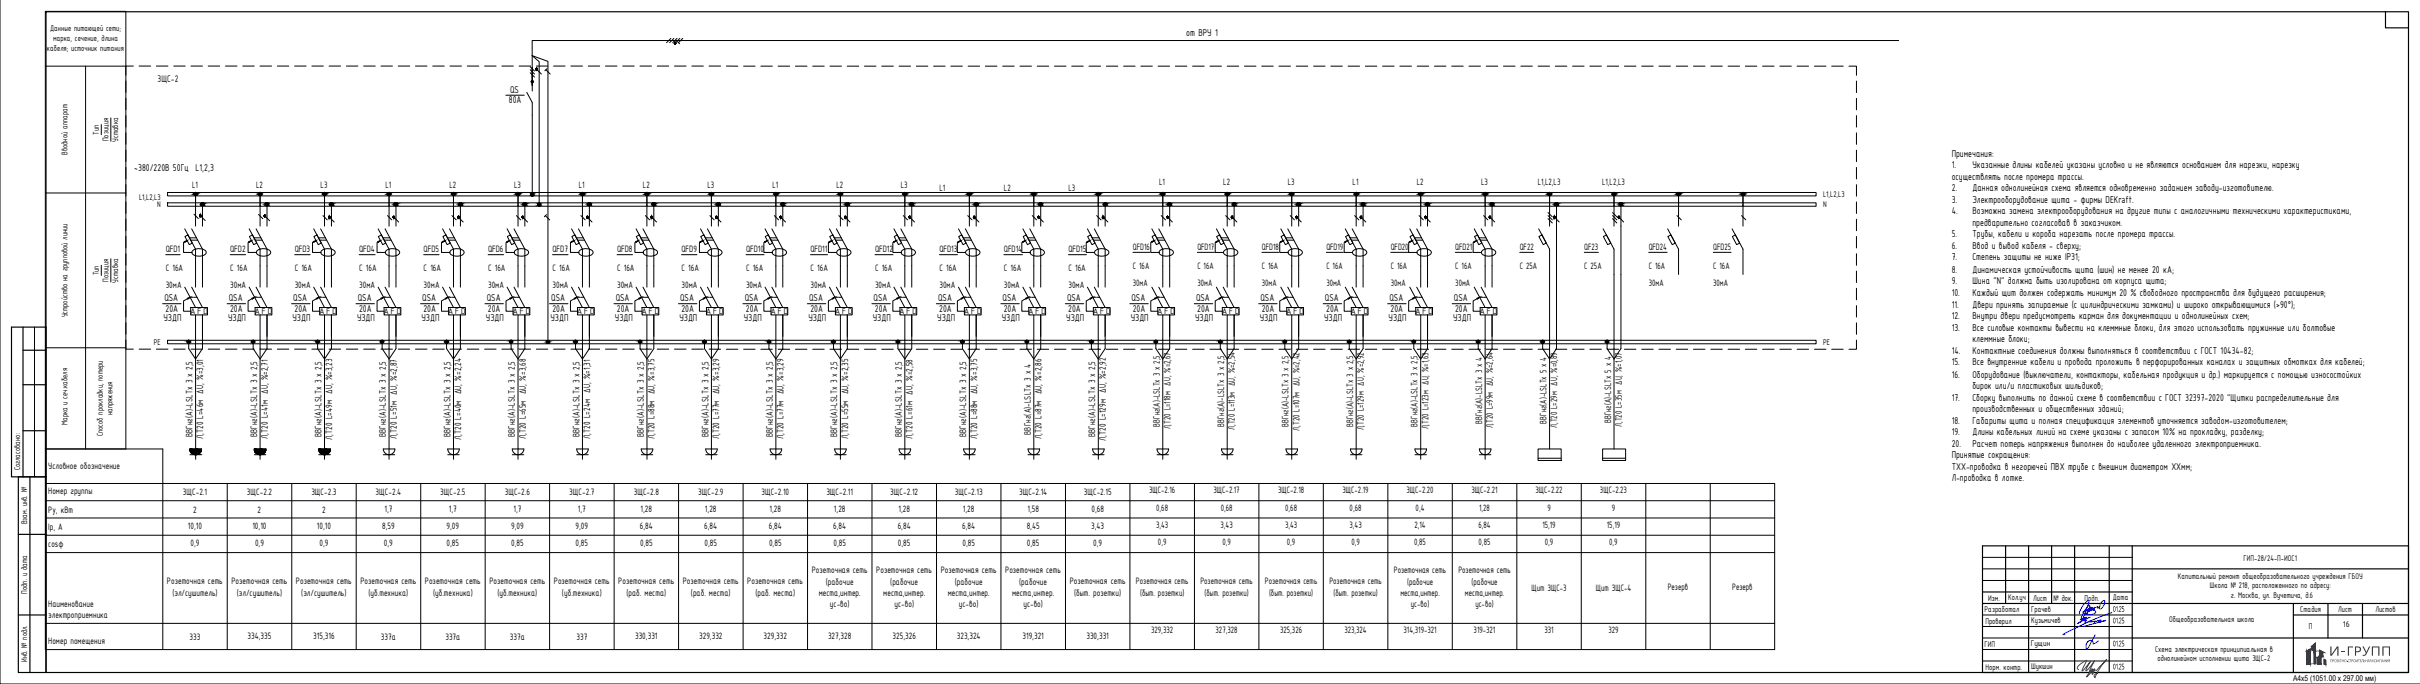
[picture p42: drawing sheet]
<svg xmlns="http://www.w3.org/2000/svg" width="1051mm" height="297mm" viewBox="0 0 1051 297" stroke-linecap="round" stroke-linejoin="round" font-family="sans-serif">
<defs><g id="words">
<text font-size="5.6" fill="#193153" x="1019" y="284.8">ГРУПП</text>
<g font-size="4.7">
<text x="515.2" y="15.7">от ВРУ 1</text>
<text x="221.5" y="40.2">QS</text>
<text x="221" y="44.9">80A</text>
<text x="847.6" y="68.1">Примечания:</text>
<text x="58.3" y="74.2">~380/220В 50Гц L1,2,3</text>
<text x="847.6" y="73.1">1.</text>
<text x="856.6" y="73.1">Указанные длины кабелей указаны условно и не являются основанием для нарезки, нарезку</text>
<text x="847.6" y="78">осуществлять после промера трассы.</text>
<text x="847.6" y="83">2.</text>
<text x="856.6" y="83">Данная однолинейная схема является одновременно заданием заводу-изготовителю.</text>
<text x="847.6" y="88.1">3.</text>
<text x="856.6" y="88.1">Электрооборудование щита - фирмы DEKraft.</text>
<text x="847.6" y="93.1">4.</text>
<text x="856.6" y="93.1">Возможна замена электрооборудования на другие типы с аналогичными техническими характеристиками,</text>
<text x="856.6" y="98.1">предварительно согласовав в заказчиком.</text>
<text x="847.6" y="103.1">5.</text>
<text x="856.6" y="103.1">Трубы, кабели и короба нарезать после промера трассы.</text>
<text x="847.6" y="108.1">6.</text>
<text x="847.6" y="113.1">7.</text>
<text x="856.6" y="108.1">Ввод и вывод кабеля - сверху;</text>
<text x="856.6" y="113.1">Степень защиты не ниже IP31;</text>
<text x="847.6" y="118.3">8.</text>
<text x="856.6" y="118.3">Динамическая устойчивость щита (шин) не менее 20 кА;</text>
<text x="847.6" y="123.4">9.</text>
<text x="856.6" y="123.4">Шина &quot;N&quot; должна быть изолирована от корпуса щита;</text>
<text x="71.4" y="130.8">QSA</text>
<text x="99.4" y="130.8">QSA</text>
<text x="127.4" y="130.8">QSA</text>
<text x="155.4" y="130.8">QSA</text>
<text x="183.4" y="130.8">QSA</text>
<text x="211.4" y="130.8">QSA</text>
<text x="239.4" y="130.8">QSA</text>
<text x="267.4" y="130.8">QSA</text>
<text x="295.4" y="130.8">QSA</text>
<text x="323.4" y="130.8">QSA</text>
<text x="351.4" y="130.8">QSA</text>
<text x="379.4" y="130.8">QSA</text>
<text x="407.4" y="130.8">QSA</text>
<text x="435.4" y="130.8">QSA</text>
<text x="463.4" y="130.8">QSA</text>
<text x="491.4" y="130.8">QSA</text>
<text x="519.4" y="130.8">QSA</text>
<text x="547.4" y="130.8">QSA</text>
<text x="575.4" y="130.8">QSA</text>
<text x="603.4" y="130.8">QSA</text>
<text x="631.4" y="130.8">QSA</text>
<text x="847.6" y="128.4">10.</text>
<text x="856.6" y="128.4">Каждый щит должен содержать минимум 20 % свободного пространства для будущего расширения;</text>
<text x="71.9" y="135.4">20A</text>
<text x="99.9" y="135.4">20A</text>
<text x="127.9" y="135.4">20A</text>
<text x="155.9" y="135.4">20A</text>
<text x="183.9" y="135.4">20A</text>
<text x="211.9" y="135.4">20A</text>
<text x="239.9" y="135.4">20A</text>
<text x="267.9" y="135.4">20A</text>
<text x="295.9" y="135.4">20A</text>
<text x="323.9" y="135.4">20A</text>
<text x="351.9" y="135.4">20A</text>
<text x="379.9" y="135.4">20A</text>
<text x="407.9" y="135.4">20A</text>
<text x="435.9" y="135.4">20A</text>
<text x="463.9" y="135.4">20A</text>
<text x="491.9" y="135.4">20A</text>
<text x="519.9" y="135.4">20A</text>
<text x="547.9" y="135.4">20A</text>
<text x="575.9" y="135.4">20A</text>
<text x="603.9" y="135.4">20A</text>
<text x="631.9" y="135.4">20A</text>
<text x="847.6" y="133.7">11.</text>
<text x="856.6" y="133.7">Двери принять запираемые (с цилиндрическими замками) и широко открывающимися (&gt;90°);</text>
<text x="71" y="139.6">УЗДП</text>
<text x="99.1" y="139.6">УЗДП</text>
<text x="127" y="139.6">УЗДП</text>
<text x="155.1" y="139.6">УЗДП</text>
<text x="183" y="139.6">УЗДП</text>
<text x="211" y="139.6">УЗДП</text>
<text x="239.1" y="139.6">УЗДП</text>
<text x="267" y="139.6">УЗДП</text>
<text x="295.1" y="139.6">УЗДП</text>
<text x="323" y="139.6">УЗДП</text>
<text x="351.1" y="139.6">УЗДП</text>
<text x="379.1" y="139.6">УЗДП</text>
<text x="407" y="139.6">УЗДП</text>
<text x="435.1" y="139.6">УЗДП</text>
<text x="463" y="139.6">УЗДП</text>
<text x="491.1" y="139.6">УЗДП</text>
<text x="519" y="139.6">УЗДП</text>
<text x="547.1" y="139.6">УЗДП</text>
<text x="575.1" y="139.6">УЗДП</text>
<text x="603" y="139.6">УЗДП</text>
<text x="631.1" y="139.6">УЗДП</text>
<text x="847.6" y="138.7">12.</text>
<text x="847.6" y="143.7">13.</text>
<text x="856.6" y="138.7">Внутри двери предусмотреть карман для документации и однолинейных схем;</text>
<text x="856.6" y="143.7">Все силовые контакты вывести на клеммные блоки, для этого использовать пружинные или болтовые</text>
<text x="856.6" y="148.7">клеммные блоки;</text>
<text x="847.6" y="153.7">14.</text>
<text x="856.6" y="153.7">Контактные соединения должны выполняться в соответствии с ГОСТ 10434-82;</text>
<text x="847.6" y="158.7">15.</text>
<text x="856.6" y="158.7">Все внутренние кабели и провода проложить в перфорированных каналах и защитных обмотках для кабелей;</text>
<text x="847.6" y="164">16.</text>
<text x="856.6" y="164">Оборудование (выключатели, контакторы, кабельная продукция и др.) маркируется с помощью износостойких</text>
<text x="847.6" y="174">17.</text>
<text x="856.6" y="169">бирок или/и пластиковых шильдиков;</text>
<text x="856.6" y="174">Сборку выполнить по данной схеме в соответствии с ГОСТ 32397-2020 &quot;Щитки распределительные для</text>
<text x="856.6" y="179">производственных и общественных зданий;</text>
<text x="847.6" y="184">18.</text>
<text x="856.6" y="184">Габариты щита и полная спецификация элементов уточняется заводом-изготовителем;</text>
<text x="847.6" y="189">19.</text>
<text x="856.6" y="189">Длины кабельных линий на схеме указаны с запасом 10% на прокладку, разделку;</text>
<text x="847.6" y="194">20.</text>
<text x="856.6" y="194">Расчет потерь напряжения выполнен до наиболее удаленного электроприемника.</text>
<text x="847.6" y="199">Принятые сокращения:</text>
<text x="847.6" y="204">ТХХ-проводка в негорючей ПВХ трубе с внешним диаметром ХХмм;</text>
<text x="847.6" y="209">Л-проводка в лотке.</text>
</g>
<text font-size="4.5" x="68.5" y="35.6">3ЩС-2</text>
<g font-size="4.3">
<text x="83.4" y="81.7">L1</text>
<text x="111.2" y="81.7">L2</text>
<text x="139.2" y="81.7">L3</text>
<text x="167.4" y="81.7">L1</text>
<text x="195.2" y="81.7">L2</text>
<text x="223.2" y="81.7">L3</text>
<text x="251.4" y="81.7">L1</text>
<text x="279.2" y="81.7">L2</text>
<text x="307.2" y="81.7">L3</text>
<text x="335.4" y="81.7">L1</text>
<text x="363.2" y="81.7">L2</text>
<text x="391.2" y="81.7">L3</text>
<text x="408" y="83">L1</text>
<text x="436" y="83">L2</text>
<text x="464" y="83">L3</text>
<text x="503.4" y="80.4">L1</text>
<text x="531.2" y="80.4">L2</text>
<text x="559.2" y="80.4">L3</text>
<text x="587.4" y="80.4">L1</text>
<text x="615.2" y="80.4">L2</text>
<text x="643.2" y="80.4">L3</text>
<text x="667.8" y="80.4">L1,L2,L3</text>
<text x="695.7" y="80.4">L1,L2,L3</text>
<text x="72" y="109.5">QFD1</text>
<text x="99.9" y="109.5">QFD2</text>
<text x="128" y="109.5">QFD3</text>
<text x="156" y="109.5">QFD4</text>
<text x="184" y="109.5">QFD5</text>
<text x="212" y="109.5">QFD6</text>
<text x="239.9" y="109.5">QFD7</text>
<text x="268" y="109.5">QFD8</text>
<text x="296" y="109.5">QFD9</text>
<text x="324" y="109.5">QFD10</text>
<text x="352" y="109.5">QFD11</text>
<text x="380" y="109.5">QFD12</text>
<text x="408" y="109.5">QFD13</text>
<text x="435.9" y="109.5">QFD14</text>
<text x="464" y="109.5">QFD15</text>
<text x="492" y="108.4">QFD16</text>
<text x="520" y="108.4">QFD17</text>
<text x="548" y="108.4">QFD18</text>
<text x="576" y="108.4">QFD19</text>
<text x="604" y="108.4">QFD20</text>
<text x="632" y="108.4">QFD21</text>
<text x="660" y="108.4">QF22</text>
<text x="688" y="108.4">QF23</text>
<text x="716" y="108.4">QFD24</text>
<text x="744" y="108.4">QFD25</text>
<text x="72" y="117.5">C 16A</text>
<text x="99.9" y="117.5">C 16A</text>
<text x="128" y="117.5">C 16A</text>
<text x="156" y="117.5">C 16A</text>
<text x="184" y="117.5">C 16A</text>
<text x="212" y="117.5">C 16A</text>
<text x="239.9" y="117.5">C 16A</text>
<text x="268" y="117.5">C 16A</text>
<text x="296" y="117.5">C 16A</text>
<text x="324" y="117.5">C 16A</text>
<text x="352" y="117.5">C 16A</text>
<text x="380" y="117.5">C 16A</text>
<text x="408" y="117.5">C 16A</text>
<text x="435.9" y="117.5">C 16A</text>
<text x="464" y="117.5">C 16A</text>
<text x="492" y="116.7">C 16A</text>
<text x="520" y="116.7">C 16A</text>
<text x="548" y="116.7">C 16A</text>
<text x="576" y="116.7">C 16A</text>
<text x="604" y="116.7">C 16A</text>
<text x="632" y="116.7">C 16A</text>
<text x="660" y="116.7">C 25A</text>
<text x="688" y="116.7">C 25A</text>
<text x="716" y="116.7">C 16A</text>
<text x="744" y="116.7">C 16A</text>
<text x="72" y="125">30мА</text>
<text x="99.9" y="125">30мА</text>
<text x="128" y="125">30мА</text>
<text x="156" y="125">30мА</text>
<text x="184" y="125">30мА</text>
<text x="212" y="125">30мА</text>
<text x="239.9" y="125">30мА</text>
<text x="268" y="125">30мА</text>
<text x="296" y="125">30мА</text>
<text x="324" y="125">30мА</text>
<text x="352" y="125">30мА</text>
<text x="380" y="125">30мА</text>
<text x="408" y="125">30мА</text>
<text x="435.9" y="125">30мА</text>
<text x="464" y="125">30мА</text>
<text x="492" y="124.2">30мА</text>
<text x="520" y="124.2">30мА</text>
<text x="548" y="124.2">30мА</text>
<text x="576" y="124.2">30мА</text>
<text x="604" y="124.2">30мА</text>
<text x="632" y="124.2">30мА</text>
<text x="716" y="124.2">30мА</text>
<text x="744" y="124.2">30мА</text>
<text x="503.6" y="185.2" transform="rotate(-90 503.6 185.2)">ВВГнг(А)-LSLTx 3 x 2,5</text>
<text x="531.6" y="185.3" transform="rotate(-90 531.6 185.3)">ВВГнг(А)-LSLTx 3 x 2,5</text>
<text x="559.6" y="185.5" transform="rotate(-90 559.6 185.5)">ВВГнг(А)-LSLTx 3 x 2,5</text>
<text x="587.6" y="185.4" transform="rotate(-90 587.6 185.4)">ВВГнг(А)-LSLTx 3 x 2,5</text>
<text x="615.6" y="185.2" transform="rotate(-90 615.6 185.2)">ВВГнг(А)-LSLTx 3 x 2,5</text>
<text x="643.6" y="184" transform="rotate(-90 643.6 184)">ВВГнг(А)-LSLTx 3 x 4</text>
<text x="671.6" y="183.9" transform="rotate(-90 671.6 183.9)">ВВГнг(А)-LSLTx 5 x 4</text>
<text x="676.3" y="185.9" transform="rotate(-90 676.3 185.9)">Л,Т20 L=29м ∆U, %=0,89</text>
<text x="699.6" y="183.7" transform="rotate(-90 699.6 183.7)">ВВГнг(А)-LSLTx 5 x 4</text>
<text x="704.3" y="185.4" transform="rotate(-90 704.3 185.4)">Л,Т20 L=35м ∆U, %=1,07</text>
<text x="83.6" y="189.8" transform="rotate(-90 83.6 189.8)">ВВГнг(А)-LSLTx 3 x 2,5</text>
<text x="88.3" y="190.7" transform="rotate(-90 88.3 190.7)">Л,Т20 L=46м ∆U, %=3,01</text>
<text x="111.6" y="189.8" transform="rotate(-90 111.6 189.8)">ВВГнг(А)-LSLTx 3 x 2,5</text>
<text x="116.3" y="190.5" transform="rotate(-90 116.3 190.5)">Л,Т20 L=41м ∆U, %=2,71</text>
<text x="139.6" y="189.8" transform="rotate(-90 139.6 189.8)">ВВГнг(А)-LSLTx 3 x 2,5</text>
<text x="144.3" y="191" transform="rotate(-90 144.3 191)">Л,Т20 L=49м ∆U, %=3,23</text>
<text x="167.6" y="189.8" transform="rotate(-90 167.6 189.8)">ВВГнг(А)-LSLTx 3 x 2,5</text>
<text x="172.3" y="190.6" transform="rotate(-90 172.3 190.6)">Л,Т20 L=51м ∆U, %=2,87</text>
<text x="195.6" y="189.8" transform="rotate(-90 195.6 189.8)">ВВГнг(А)-LSLTx 3 x 2,5</text>
<text x="200.3" y="191" transform="rotate(-90 200.3 191)">Л,Т20 L=40м ∆U, %=2,24</text>
<text x="223.6" y="189.8" transform="rotate(-90 223.6 189.8)">ВВГнг(А)-LSLTx 3 x 2,5</text>
<text x="228.3" y="190.8" transform="rotate(-90 228.3 190.8)">Л,Т20 L=65м ∆U, %=3,68</text>
<text x="251.6" y="189.8" transform="rotate(-90 251.6 189.8)">ВВГнг(А)-LSLTx 3 x 2,5</text>
<text x="256.3" y="190.5" transform="rotate(-90 256.3 190.5)">Л,Т20 L=24м ∆U, %=1,31</text>
<text x="279.6" y="189.8" transform="rotate(-90 279.6 189.8)">ВВГнг(А)-LSLTx 3 x 2,5</text>
<text x="284.3" y="190.8" transform="rotate(-90 284.3 190.8)">Л,Т20 L=88м ∆U, %=3,75</text>
<text x="307.6" y="189.8" transform="rotate(-90 307.6 189.8)">ВВГнг(А)-LSLTx 3 x 2,5</text>
<text x="312.3" y="190.8" transform="rotate(-90 312.3 190.8)">Л,Т20 L=77м ∆U, %=3,29</text>
<text x="335.6" y="189.8" transform="rotate(-90 335.6 189.8)">ВВГнг(А)-LSLTx 3 x 2,5</text>
<text x="340.3" y="190.8" transform="rotate(-90 340.3 190.8)">Л,Т20 L=77м ∆U, %=3,29</text>
<text x="363.6" y="189.8" transform="rotate(-90 363.6 189.8)">ВВГнг(А)-LSLTx 3 x 2,5</text>
<text x="368.3" y="190.8" transform="rotate(-90 368.3 190.8)">Л,Т20 L=55м ∆U, %=2,35</text>
<text x="391.6" y="189.8" transform="rotate(-90 391.6 189.8)">ВВГнг(А)-LSLTx 3 x 2,5</text>
<text x="396.3" y="190.6" transform="rotate(-90 396.3 190.6)">Л,Т20 L=61м ∆U, %=2,58</text>
<text x="419.6" y="189.8" transform="rotate(-90 419.6 189.8)">ВВГнг(А)-LSLTx 3 x 2,5</text>
<text x="424.3" y="190.8" transform="rotate(-90 424.3 190.8)">Л,Т20 L=88м ∆U, %=3,75</text>
<text x="447.6" y="188.8" transform="rotate(-90 447.6 188.8)">ВВГнг(А)-LSLTx 3 x 4</text>
<text x="452.3" y="190.8" transform="rotate(-90 452.3 190.8)">Л,Т20 L=87м ∆U, %=2,86</text>
<text x="475.6" y="189.8" transform="rotate(-90 475.6 189.8)">ВВГнг(А)-LSLTx 3 x 2,5</text>
<text x="480.3" y="191.4" transform="rotate(-90 480.3 191.4)">Л,Т20 L=129м ∆U, %=2,92</text>
<text x="508.3" y="186.5" transform="rotate(-90 508.3 186.5)">Л,Т20 L=118м ∆U, %=2,67</text>
<text x="536.3" y="186.7" transform="rotate(-90 536.3 186.7)">Л,Т20 L=113м ∆U, %=2,54</text>
<text x="564.3" y="187.1" transform="rotate(-90 564.3 187.1)">Л,Т20 L=107м ∆U, %=2,42</text>
<text x="592.3" y="186.9" transform="rotate(-90 592.3 186.9)">Л,Т20 L=129м ∆U, %=2,92</text>
<text x="620.3" y="186.5" transform="rotate(-90 620.3 186.5)">Л,Т20 L=123м ∆U, %=1,63</text>
<text x="648.3" y="186" transform="rotate(-90 648.3 186)">Л,Т20 L=99м ∆U, %=2,64</text>
<text x="21" y="203.9">Условное обозначение</text>
<text x="21" y="214.7">Номер группы</text>
<text x="79.4" y="214.8">3ЩС-2.1</text>
<text x="107.2" y="214.8">3ЩС-2.2</text>
<text x="135.2" y="214.8">3ЩС-2.3</text>
<text x="163.1" y="214.8">3ЩС-2.4</text>
<text x="191.2" y="214.8">3ЩС-2.5</text>
<text x="219.2" y="214.8">3ЩС-2.6</text>
<text x="247.2" y="214.8">3ЩС-2.7</text>
<text x="275.2" y="214.8">3ЩС-2.8</text>
<text x="303.2" y="214.8">3ЩС-2.9</text>
<text x="330.6" y="214.8">3ЩС-2.10</text>
<text x="358.9" y="214.8">3ЩС-2.11</text>
<text x="386.6" y="214.8">3ЩС-2.12</text>
<text x="414.7" y="214.8">3ЩС-2.13</text>
<text x="442.6" y="214.8">3ЩС-2.14</text>
<text x="470.7" y="214.8">3ЩС-2.15</text>
<text x="499" y="214.3">3ЩС-2.16</text>
<text x="527" y="214.3">3ЩС-2.17</text>
<text x="555" y="214.3">3ЩС-2.18</text>
<text x="583" y="214.3">3ЩС-2.19</text>
<text x="610.8" y="214.3">3ЩС-2.20</text>
<text x="639" y="214.3">3ЩС-2.21</text>
<text x="666.8" y="214.3">3ЩС-2.22</text>
<text x="694.8" y="214.3">3ЩС-2.23</text>
<text x="502.1" y="221.8">0,68</text>
<text x="530.1" y="221.8">0,68</text>
<text x="558.1" y="221.8">0,68</text>
<text x="586.1" y="221.8">0,68</text>
<text x="614.8" y="221.8">0,4</text>
<text x="642.3" y="221.8">1,28</text>
<text x="672" y="221.8">9</text>
<text x="700" y="221.8">9</text>
<text x="21" y="222.6">Py, кВт</text>
<text x="83.9" y="222.6">2</text>
<text x="111.9" y="222.6">2</text>
<text x="139.9" y="222.6">2</text>
<text x="167" y="222.3">1,7</text>
<text x="194.9" y="222.3">1,7</text>
<text x="223" y="222.3">1,7</text>
<text x="251" y="222.3">1,7</text>
<text x="278.2" y="222.3">1,28</text>
<text x="306.2" y="222.3">1,28</text>
<text x="334.2" y="222.3">1,28</text>
<text x="362.2" y="222.3">1,28</text>
<text x="390.2" y="222.3">1,28</text>
<text x="418.2" y="222.3">1,28</text>
<text x="446.2" y="222.3">1,58</text>
<text x="474" y="222.3">0,68</text>
<text x="21" y="230.1">Ip, А</text>
<text x="81.6" y="229.8">10,10</text>
<text x="109.6" y="229.8">10,10</text>
<text x="137.6" y="229.8">10,10</text>
<text x="165.9" y="229.8">8,59</text>
<text x="193.9" y="229.8">9,09</text>
<text x="222" y="229.8">9,09</text>
<text x="249.9" y="229.8">9,09</text>
<text x="277.8" y="229.8">6,84</text>
<text x="305.8" y="229.8">6,84</text>
<text x="333.8" y="229.8">6,84</text>
<text x="361.8" y="229.8">6,84</text>
<text x="389.8" y="229.8">6,84</text>
<text x="417.8" y="229.8">6,84</text>
<text x="445.9" y="229.8">8,45</text>
<text x="473.8" y="229.8">3,43</text>
<text x="502" y="229.3">3,43</text>
<text x="530" y="229.3">3,43</text>
<text x="558" y="229.3">3,43</text>
<text x="586" y="229.3">3,43</text>
<text x="614.2" y="229.3">2,14</text>
<text x="642" y="229.3">6,84</text>
<text x="669.8" y="229.3">15,19</text>
<text x="697.8" y="229.3">15,19</text>
<text x="21" y="237.6">cosφ</text>
<text x="82.7" y="237.3">0,9</text>
<text x="110.7" y="237.3">0,9</text>
<text x="138.7" y="237.3">0,9</text>
<text x="166.7" y="237.3">0,9</text>
<text x="193.9" y="237.3">0,85</text>
<text x="222" y="237.3">0,85</text>
<text x="249.9" y="237.3">0,85</text>
<text x="278" y="237.3">0,85</text>
<text x="305.9" y="237.3">0,85</text>
<text x="334" y="237.3">0,85</text>
<text x="361.9" y="237.3">0,85</text>
<text x="389.9" y="237.3">0,85</text>
<text x="418" y="237.3">0,85</text>
<text x="445.9" y="237.3">0,85</text>
<text x="474.7" y="237.3">0,9</text>
<text x="502.9" y="236.8">0,9</text>
<text x="530.9" y="236.8">0,9</text>
<text x="558.8" y="236.8">0,9</text>
<text x="586.9" y="236.8">0,9</text>
<text x="614.1" y="236.8">0,85</text>
<text x="642.1" y="236.8">0,85</text>
<text x="670.9" y="236.8">0,9</text>
<text x="698.8" y="236.8">0,9</text>
<text x="352.6" y="249">Розеточная сеть</text>
<text x="380.5" y="249">Розеточная сеть</text>
<text x="408.6" y="249">Розеточная сеть</text>
<text x="436.5" y="249">Розеточная сеть</text>
<text x="605.3" y="249">Розеточная сеть</text>
<text x="633.3" y="249">Розеточная сеть</text>
<text x="72.5" y="253.8">Розеточная сеть</text>
<text x="100.5" y="253.8">Розеточная сеть</text>
<text x="128.5" y="253.8">Розеточная сеть</text>
<text x="156.5" y="253.8">Розеточная сеть</text>
<text x="184.5" y="253.8">Розеточная сеть</text>
<text x="212.6" y="253.8">Розеточная сеть</text>
<text x="240.5" y="253.8">Розеточная сеть</text>
<text x="268.5" y="253.8">Розеточная сеть</text>
<text x="296.5" y="253.8">Розеточная сеть</text>
<text x="324.5" y="253.8">Розеточная сеть</text>
<text x="358.6" y="254">(рабочие</text>
<text x="386.6" y="254">(рабочие</text>
<text x="414.7" y="254">(рабочие</text>
<text x="442.6" y="254">(рабочие</text>
<text x="464.5" y="253.8">Розеточная сеть</text>
<text x="493.3" y="253.8">Розеточная сеть</text>
<text x="521.3" y="253.8">Розеточная сеть</text>
<text x="549.3" y="253.8">Розеточная сеть</text>
<text x="577.3" y="253.8">Розеточная сеть</text>
<text x="611" y="254">(рабочие</text>
<text x="639" y="254">(рабочие</text>
<text x="665.1" y="256.4">Щит ЗЩС-3</text>
<text x="693" y="256.4">Щит ЗЩС-4</text>
<text x="724.2" y="256.3">Резерв</text>
<text x="752.2" y="256.3">Резерв</text>
<text x="21" y="263.7">Наименование</text>
<text x="74.8" y="258.8">(эл/сушитель)</text>
<text x="102.8" y="258.8">(эл/сушитель)</text>
<text x="130.9" y="258.8">(эл/сушитель)</text>
<text x="160.1" y="258.8">(уб.техника)</text>
<text x="188" y="258.8">(уб.техника)</text>
<text x="216.1" y="258.8">(уб.техника)</text>
<text x="244.1" y="258.8">(уб.техника)</text>
<text x="272.1" y="258.8">(раб. места)</text>
<text x="300.1" y="258.8">(раб. места)</text>
<text x="328.1" y="258.8">(раб. места)</text>
<text x="355.6" y="258.6">места,интер.</text>
<text x="360.4" y="263.6">ус-во)</text>
<text x="383.6" y="258.6">места,интер.</text>
<text x="388.5" y="263.6">ус-во)</text>
<text x="411.6" y="258.6">места,интер.</text>
<text x="416.4" y="263.6">ус-во)</text>
<text x="439.5" y="258.6">места,интер.</text>
<text x="444.5" y="263.6">ус-во)</text>
<text x="466.4" y="258.8">(быт. розетки)</text>
<text x="495.1" y="258.8">(быт. розетки)</text>
<text x="523.1" y="258.8">(быт. розетки)</text>
<text x="551.1" y="258.8">(быт. розетки)</text>
<text x="579.1" y="258.8">(быт. розетки)</text>
<text x="608.1" y="258.6">места,интер.</text>
<text x="612.7" y="263.6">ус-во)</text>
<text x="636.1" y="258.6">места,интер.</text>
<text x="640.7" y="263.6">ус-во)</text>
<text x="21" y="268.4">электроприемника</text>
<text x="499.9" y="275">329,332</text>
<text x="527.9" y="275">327,328</text>
<text x="555.9" y="275">325,326</text>
<text x="583.8" y="275">323,324</text>
<text x="609.5" y="275">314,319-321</text>
<text x="640" y="275">319-321</text>
<text x="670.7" y="275">331</text>
<text x="698.5" y="275">329</text>
<text x="21" y="279.7">Номер помещения</text>
<text x="82.3" y="277.8">333</text>
<text x="107.5" y="277.5">334,335</text>
<text x="136.1" y="277.5">315,316</text>
<text x="165.4" y="277.8">337а</text>
<text x="193.4" y="277.8">337а</text>
<text x="221.4" y="277.8">337а</text>
<text x="250.4" y="277.8">337</text>
<text x="275.8" y="277.5">330,331</text>
<text x="303.6" y="277.5">329,332</text>
<text x="331.6" y="277.5">329,332</text>
<text x="359.6" y="277.5">327,328</text>
<text x="387.6" y="277.5">325,326</text>
<text x="415.5" y="277.5">323,324</text>
<text x="444" y="277.5">319,321</text>
<text x="471.8" y="277.5">330,331</text>
</g>
<g font-size="3.9">
<text x="21.8" y="13.7">Данные питающей сети;</text>
<text x="23.1" y="17.9">марка, сечение, длина</text>
<text x="20.4" y="22">кабеля; источник питания</text>
<text x="43" y="58.5" transform="rotate(-90 43 58.5)">Тип</text>
<text x="47.2" y="61.3" transform="rotate(-90 47.2 61.3)">Позиция</text>
<text x="51.3" y="61.6" transform="rotate(-90 51.3 61.6)">Уставка</text>
<text x="29.3" y="67.3" transform="rotate(-90 29.3 67.3)">Вводной аппарат</text>
<text x="60.4" y="86.9">L1,L2,L3</text>
<text x="68.2" y="89.7">N</text>
<text x="791.7" y="85.6">L1,L2,L3</text>
<text x="791.7" y="89.7">N</text>
<text x="43" y="119.6" transform="rotate(-90 43 119.6)">Тип</text>
<text x="47.2" y="122.5" transform="rotate(-90 47.2 122.5)">Позиция</text>
<text x="51.3" y="122.7" transform="rotate(-90 51.3 122.7)">Уставка</text>
<text x="29.3" y="137.8" transform="rotate(-90 29.3 137.8)">Устройство на групповой линии</text>
<text x="82.4" y="136.3">AFD</text>
<text x="110.4" y="136.3">AFD</text>
<text x="138.4" y="136.3">AFD</text>
<text x="166.4" y="136.3">AFD</text>
<text x="194.4" y="136.3">AFD</text>
<text x="222.4" y="136.3">AFD</text>
<text x="250.4" y="136.3">AFD</text>
<text x="278.4" y="136.3">AFD</text>
<text x="306.4" y="136.3">AFD</text>
<text x="334.4" y="136.3">AFD</text>
<text x="362.4" y="136.3">AFD</text>
<text x="390.4" y="136.3">AFD</text>
<text x="418.4" y="136.3">AFD</text>
<text x="446.4" y="136.3">AFD</text>
<text x="474.4" y="136.3">AFD</text>
<text x="502.4" y="136.3">AFD</text>
<text x="530.4" y="136.3">AFD</text>
<text x="558.4" y="136.3">AFD</text>
<text x="586.4" y="136.3">AFD</text>
<text x="614.4" y="136.3">AFD</text>
<text x="642.4" y="136.3">AFD</text>
<text x="66.8" y="149.8">PE</text>
<text x="791.7" y="149.8">PE</text>
<text x="29.3" y="184.7" transform="rotate(-90 29.3 184.7)">Марка и сеч.кабеля</text>
<text x="48.9" y="180.3" transform="rotate(-90 48.9 180.3)">напряжения</text>
<text x="44.7" y="189.4" transform="rotate(-90 44.7 189.4)">Способ прокладки, потери</text>
<text x="8.8" y="204.3" transform="rotate(-90 8.8 204.3)">Согласовано:</text>
<text x="11.7" y="227.7" transform="rotate(-90 11.7 227.7)">Взам. инв. №</text>
<text x="974.3" y="243.4">ГИП-28/24-П-ИОС1</text>
<text x="945.8" y="251.3">Капитальный ремонт общеобразовательного учреждения ГБОУ</text>
<text x="11.7" y="257.9" transform="rotate(-90 11.7 257.9)">Подп. и дата</text>
<text x="959.7" y="255.4">Школа № 218, расположенного по адресу:</text>
<text x="863.4" y="260.8">Изм.</text>
<text x="872.1" y="260.8">Кол.уч</text>
<text x="882.9" y="260.8">Лист</text>
<text x="891.8" y="260.8">№ док.</text>
<text x="905.3" y="260.8">Подп.</text>
<text x="917.5" y="260.6">Дата</text>
<text x="968.8" y="259.6">г. Москва, ул. Вучетича, д.6</text>
<text x="861.9" y="265.6">Разработал</text>
<text x="882.1" y="265.7">Грачев</text>
<text x="917.5" y="265.7">01.25</text>
<text x="998.9" y="265.8">Стадия</text>
<text x="1015.4" y="265.8">Лист</text>
<text x="1031.5" y="265.8">Листов</text>
<text x="862.2" y="270.9">Проверил</text>
<text x="882.1" y="270.7">Кузьмичев</text>
<text x="917.5" y="270.7">01.25</text>
<text x="942" y="270.3">Общеобразовательная школа</text>
<text x="1002.7" y="273.3">П</text>
<text x="1017.4" y="272.4">16</text>
<text x="861.9" y="280.9">ГИП</text>
<text x="881.9" y="280.7">Гущин</text>
<text x="917.5" y="280.7">01.25</text>
<text x="11.7" y="287.6" transform="rotate(-90 11.7 287.6)">Инв. № подл.</text>
<text x="935.9" y="283">Схема электрическая принципиальная в</text>
<text x="937" y="287.2">однолинейном исполнении щита 3ЩС-2</text>
<text x="862.3" y="290.8">Норм. контр.</text>
<text x="882.1" y="290.6">Шукшин</text>
<text x="917.5" y="290.7">01.25</text>
</g>
<text font-size="3.5" x="995.8" y="295.8">A4x5 (1051.00 х 297.00 мм)</text>
</g></defs>
<!-- layer: 0 -->
<g fill="none" stroke="#000" stroke-width=".43">
<path d="M0 .1v296.9h1050.9M19.7 4.9h35v190.1h-35zM291.3 16.7l-1.8 1.8M292.7 16.7l-1.9 1.8M294 16.7l-1.9 1.8M294.2 18.1l.9 .9M295.2 16.7l-1.8 1.8M296.5 16.7l-1.9 1.8M824.6 17.6h-593.5v19.6M19.7 28.7h35M37.2 28.7v166.3M54.7 28.7h3.2"/>
<path d="M60.4 28.7h5M67.9 28.7h5M75.4 28.7h5M82.9 28.7h5M90.4 28.7h5M97.9 28.7h5M105.4 28.7h5M112.9 28.7h5M120.4 28.7h5M127.9 28.7h5M135.4 28.7h5M142.9 28.7h5"/>
<path d="M150.4 28.7h5M157.9 28.7h5M165.4 28.7h5M172.9 28.7h5M180.4 28.7h5M187.9 28.7h5M195.4 28.7h5M202.9 28.7h5M210.4 28.7h5M217.9 28.7h5M225.4 28.7h5M230.3 29l1.8 1.8"/>
<path d="M230.3 30.3l1.8 1.9M230.3 31.6l1.8 1.9M231.1 24.2l6.9 2.5v121.8M231.1 24.2l3 2.6v62.3M231.1 29.4v10.1M232.9 28.7h5M233.3 30.3l1.8 1.9M237.1 30.3l1.8 1.9M237.5 29.8l-.9 .9M240.4 28.7h5M247.9 28.7h5M255.4 28.7h5"/>
<path d="M262.9 28.7h5M270.4 28.7h5M277.9 28.7h5M285.4 28.7h5M292.9 28.7h5M300.4 28.7h5M307.9 28.7h5M315.4 28.7h5M322.9 28.7h5M330.4 28.7h5M337.9 28.7h5M345.4 28.7h5"/>
<path d="M352.9 28.7h5M360.4 28.7h5M367.9 28.7h5M375.4 28.7h5M382.9 28.7h5M390.4 28.7h5M397.9 28.7h5M405.4 28.7h5M412.9 28.7h5M420.4 28.7h5M427.9 28.7h5M435.4 28.7h5"/>
<path d="M442.9 28.7h5M450.4 28.7h5M457.9 28.7h5M465.4 28.7h5M472.9 28.7h5M480.4 28.7h5M487.9 28.7h5M495.4 28.7h5M502.9 28.7h5M510.4 28.7h5M517.9 28.7h5M525.4 28.7h5"/>
<path d="M532.9 28.7h5M540.4 28.7h5M547.9 28.7h5M555.4 28.7h5M562.9 28.7h5M570.4 28.7h5M577.9 28.7h5M585.4 28.7h5M592.9 28.7h5M600.4 28.7h5M607.9 28.7h5M615.4 28.7h5"/>
<path d="M622.9 28.7h5M630.4 28.7h5M637.9 28.7h5M645.4 28.7h5M652.9 28.7h5M660.4 28.7h5M667.9 28.7h5M675.4 28.7h5M682.9 28.7h5M690.4 28.7h5M697.9 28.7h5M705.4 28.7h5"/>
<path d="M712.9 28.7h5M720.4 28.7h5M727.9 28.7h5M735.4 28.7h5M742.9 28.7h5M750.4 28.7h5M757.9 28.7h5M765.4 28.7h5M772.9 28.7h5M780.4 28.7h5M788 28.7h4.9M795.4 28.7h5"/>
<path d="M802.9 28.7h3.3v4M806.2 35.2v5M44 54.1v4.4M48.1 51.2v10.1M219.7 41.3h8M228.8 40.1l2.3 4.4v40M806.2 42.7v5M806.2 50.2v5M806.2 57.7v5M806.2 65.2v5M806.2 72.7v5M19.7 83.8h35"/>
<path d="M72.8 83.6h715.9v1.5h-715.9zM72.8 88.1h715.9v1.5h-715.9zM80.2 99.4l4.7 8.8v16.5M83.2 99.4l4.7 8.8v16.5M84.2 93l1.9 1.9M84.9 84.2v14M87.2 93.9l1.9 1.9M87.9 88.7v9.5M108.2 99.4l4.7 8.8v16.5M111.2 99.4l4.8 8.8v16.5M112.3 93.1l1.8 1.9M112.9 84.2v14"/>
<path d="M115.2 94l1.9 1.9M116 88.7v9.5M136.2 99.4l4.7 8.8v16.5M139.2 99.4l4.7 8.8v16.5M140.3 93.6l1.8 1.9M140.9 84.2v14M143.3 94.5l1.8 1.9M143.9 88.7v9.5M164.2 99.4l4.8 8.8v16.5M167.2 99.4l4.8 8.8v16.5M168.3 93.6l1.8 1.9M169 84.2v14"/>
<path d="M171.2 94.5l1.9 1.9M172 88.7v9.5M192.2 99.4l4.7 8.8v16.5M195.2 99.4l4.7 8.8v16.5M196.3 93.6l1.8 1.9M196.9 84.2v14M199.3 94.5l1.8 1.9M199.9 88.7v9.5M220.2 99.4l4.8 8.8v16.5M223.2 99.4l4.7 8.8v16.5M224.2 93.6l1.9 1.9M225 84.2v14"/>
<path d="M227.2 94.5l1.9 1.9M227.9 88.7v9.5M236.9 93.7l1.8 1.8M237.3 93.2l-.9 .9M248.2 99.4l4.7 8.8v16.5M251.2 99.4l4.7 8.8v16.5M252.3 93.6l1.8 1.9M252.9 84.2v14M255.2 94.5l1.9 1.9M255.9 88.7v9.5M276.2 99.4l4.7 8.8v16.5M279.2 99.4l4.7 8.8v16.5"/>
<path d="M280.2 93.6l1.9 1.9M280.9 84.2v14M283.3 94.5l1.8 1.9M283.9 88.7v9.5M304.2 99.4l4.7 8.8v16.5M307.2 99.4l4.8 8.8v16.5M308.3 93.6l1.8 1.9M308.9 84.2v14M311.2 94.5l1.9 1.9M312 88.7v9.5M332.2 99.4l4.7 8.8v16.5M335.2 99.4l4.7 8.8v16.5"/>
<path d="M336.3 93.6l1.8 1.9M336.9 84.2v14M339.3 94.5l1.8 1.9M339.9 88.7v9.5M360.2 99.4l4.8 8.8v16.5M363.2 99.4l4.8 8.8v16.5M364.3 93.6l1.8 1.9M365 84.2v14M367.2 94.5l1.9 1.9M368 88.7v9.5M388.2 99.4l4.7 8.8v16.5M391.2 99.4l4.7 8.8v16.5"/>
<path d="M392.3 93.6l1.8 1.9M392.9 84.2v14M395.3 94.5l1.8 1.9M395.9 88.7v9.5M416.2 99.4l4.8 8.8v16.5M419.2 99.4l4.7 8.8v16.5M420.2 93.6l1.9 1.9M421 84.2v14M423.2 94.5l1.9 1.9M423.9 88.7v9.5M444.2 99.4l4.7 8.8v16.5M447.2 99.4l4.8 8.8v16.5"/>
<path d="M448.3 93.6l1.8 1.9M448.9 84.2v14M451.2 94.5l1.9 1.9M452 88.7v9.5M472.2 99.4l4.7 8.8v16.5M475.2 99.4l4.7 8.8v16.5M476.2 93.6l1.9 1.9M476.9 84.2v14M479.3 94.5l1.8 1.9M479.9 88.7v9.5M500.2 99.4l4.8 8.8v16.5M503.2 99.4l4.8 8.8v16.5"/>
<path d="M504.3 93.6l1.8 1.9M505 84.2v14M507.2 94.5l1.9 1.9M508 88.7v9.5M528.2 99.4l4.7 8.8v16.5M531.2 99.4l4.7 8.8v16.5M532.3 93.6l1.8 1.9M532.9 84.2v14M535.3 94.5l1.8 1.9M535.9 88.7v9.5M556.2 99.4l4.8 8.8v16.5M559.2 99.4l4.8 8.8v16.5"/>
<path d="M560.3 93.6l1.8 1.9M561 84.2v14M563.2 94.5l1.9 1.9M564 88.7v9.5M584.2 99.4l4.7 8.8v16.5M587.2 99.4l4.7 8.8v16.5M588.3 93.6l1.8 1.9M588.9 84.2v14M591.2 94.5l1.9 1.9M591.9 88.7v9.5M612.2 99.4l4.8 8.8v16.5M615.2 99.4l4.7 8.8v16.5"/>
<path d="M616.2 93.6l1.9 1.9M617 84.2v14M619.3 94.5l1.8 1.9M619.9 88.7v9.5M640.2 99.4l4.7 8.8v16.5M643.2 99.4l4.8 8.8v16.5M644.3 93.6l1.8 1.9M644.9 84.2v14M647.2 94.5l1.9 1.9M648 88.7v9.5M668.2 99.4l4.7 8.8v86.8M672.3 92.3l1.8 1.9"/>
<path d="M672.3 93.6l1.8 1.9M672.3 94.9l1.8 1.9M672.9 84.2v14M675.3 94.5l1.8 1.9M675.9 88.7v62.7l-3 4.5-3-4.5v-3M696.2 99.4l4.7 8.8v86.8M700.3 92.3l1.8 1.9M700.3 93.6l1.8 1.9M700.3 94.9l1.8 1.9M700.9 84.2v14M703.2 94.5l1.9 1.9M703.9 88.7v62.7l-3 4.5-3-4.5v-3"/>
<path d="M724.2 99.4l4.7 8.8v11M728.3 93.6l1.8 1.9M728.9 84.2v14M752.2 99.4l4.7 8.8v11M756.3 93.6l1.8 1.9M756.9 84.2v14M806.2 80.2v5M806.2 87.7v5M806.2 95.2v5M44 115.2v4.4M48.1 112.4v10.1M72 110.6h6.2"/>
<path d="M80.3 102.7l1.3-.7 1.9 3.6-1.3 .6zM81.2 104.5l-1.5 .8v4.3h3.6M82.3 103.3h3M82.8 104.3h3.1M83.5 109a4.3 4.3 0 0 1 6 .5 2.94 2.94 0 0 1-3.8 1.7 1.8 1.8 0 0 1-2.2-2.2zM99.9 110.6h6.8M108.3 102.7l1.3-.7 1.9 3.6-1.3 .6zM109.3 104.5l-1.6 .8v4.3h3.6M110.3 103.3h3M110.8 104.3h3M111.5 109a4.3 4.3 0 0 1 6.1 .5 2.94 2.94 0 0 1-3.9 1.7 1.76 1.76 0 0 1-2.2-2.2zM128 110.6h6.7"/>
<path d="M136.3 102.7l1.3-.7 1.9 3.6-1.3 .6zM137.2 104.5l-1.5 .8v4.3h3.6M138.3 103.3h3M138.9 104.3h3M139.5 109a4.3 4.3 0 0 1 6 .5 2.94 2.94 0 0 1-3.8 1.7 1.8 1.8 0 0 1-2.2-2.2zM156 110.6h6.9M164.3 102.7l1.4-.7 1.8 3.6-1.3 .6zM165.3 104.5l-1.6 .8v4.3h3.6M166.3 103.3h3M166.8 104.3h3M167.6 109a4.3 4.3 0 0 1 6 .5 2.94 2.94 0 0 1-3.9 1.7 1.76 1.76 0 0 1-2.1-2.2zM184 110.6h6.7"/>
<path d="M192.3 102.7l1.3-.7 1.9 3.6-1.3 .6zM193.3 104.5l-1.6 .8v4.3h3.6M194.3 103.3h3M194.9 104.3h3M195.5 109a4.3 4.3 0 0 1 6 .5 2.94 2.94 0 0 1-3.8 1.7 1.76 1.76 0 0 1-2.2-2.2zM212 110.6h6.7M220.3 102.7l1.3-.7 1.9 3.6-1.3 .6zM221.3 104.5l-1.5 .8v4.3h3.5M222.3 103.3h3M222.8 104.3h3M223.5 109a4.3 4.3 0 0 1 6.1 .5 3.2 3.2 0 0 1-4.5 1.6 1.52 1.52 0 0 1-1.6-2.1zM239.9 110.6h6.8"/>
<path d="M248.3 102.7l1.3-.7 1.9 3.6-1.3 .6zM249.3 104.5l-1.6 .8v4.3h3.6M250.3 103.3h3M250.9 104.3h2.9M251.5 109a4.3 4.3 0 0 1 6.1 .5 2.94 2.94 0 0 1-3.9 1.7 1.76 1.76 0 0 1-2.2-2.2zM268 110.6h6.7M276.3 102.7l1.3-.7 1.9 3.6-1.3 .6zM277.2 104.5l-1.5 .8v4.3h3.6M278.3 103.3h3M278.8 104.3h3.1M279.5 109a4.3 4.3 0 0 1 6 .5 2.94 2.94 0 0 1-3.8 1.7 1.8 1.8 0 0 1-2.2-2.2zM296 110.6h6.7"/>
<path d="M304.3 102.7l1.3-.7 1.9 3.6-1.3 .6zM305.3 104.5l-1.6 .8v4.3h3.6M306.3 103.3h3M306.8 104.3h3M307.6 109a4.3 4.3 0 0 1 6 .5 2.94 2.94 0 0 1-3.9 1.7 1.76 1.76 0 0 1-2.1-2.2zM324 110.6h7.8M332.3 102.7l1.3-.7 1.9 3.6-1.3 .6zM333.2 104.5l-1.5 .8v4.3h3.6M334.3 103.3h3M334.9 104.3h3M335.5 109a4.3 4.3 0 0 1 6 .5 2.94 2.94 0 0 1-3.8 1.7 1.8 1.8 0 0 1-2.2-2.2zM352 110.6h7.4"/>
<path d="M360.3 102.7l1.4-.7 1.8 3.6-1.3 .6zM361.3 104.5l-1.6 .8v4.3h3.6M362.3 103.3h3M362.8 104.3h3M363.6 109a4.3 4.3 0 0 1 6 .5 2.94 2.94 0 0 1-3.9 1.7 1.76 1.76 0 0 1-2.1-2.2zM380 110.6h7.8M388.3 102.7l1.3-.7 1.9 3.6-1.3 .6zM389.3 104.5l-1.6 .8v4.3h3.6M390.3 103.3h3M390.9 104.3h3M391.5 109a4.3 4.3 0 0 1 6.1 .5 2.94 2.94 0 0 1-3.9 1.7 1.76 1.76 0 0 1-2.2-2.2zM408 110.6h7.8"/>
<path d="M416.3 102.7l1.3-.7 1.9 3.6-1.3 .6zM417.3 104.5l-1.5 .8v4.3h3.5M418.3 103.3h3M418.8 104.3h3.1M419.5 109a4.3 4.3 0 0 1 6.1 .5 3.2 3.2 0 0 1-4.5 1.6 1.52 1.52 0 0 1-1.6-2.1zM435.9 110.6h8.1M444.3 102.7l1.3-.7 1.9 3.6-1.3 .6zM445.3 104.5l-1.6 .8v4.3h3.6M446.3 103.3h3M446.9 104.3h2.9M447.5 109a4.3 4.3 0 0 1 6.1 .5 2.94 2.94 0 0 1-3.9 1.7 1.76 1.76 0 0 1-2.2-2.2zM464 110.6h7.8"/>
<path d="M472.3 102.7l1.3-.7 1.9 3.6-1.3 .6zM473.2 104.5l-1.5 .8v4.3h3.6M474.3 103.3h3M474.9 104.3h3M475.5 109a4.3 4.3 0 0 1 6 .5 2.94 2.94 0 0 1-3.8 1.7 1.8 1.8 0 0 1-2.2-2.2zM492 109.6h7.3M500.3 102.7l1.3-.7 1.9 3.6-1.3 .6zM501.3 104.5l-1.6 .8v4.3h3.6M502.3 103.3h3M502.8 104.3h3M503.6 109a4.3 4.3 0 0 1 6 .5 2.94 2.94 0 0 1-3.9 1.7 1.76 1.76 0 0 1-2.1-2.2zM520 109.6h7.3"/>
<path d="M528.3 102.7l1.3-.7 1.9 3.6-1.3 .6zM529.3 104.5l-1.6 .8v4.3h3.6M530.3 103.3h3M530.9 104.3h3M531.5 109a4.3 4.3 0 0 1 6 .5 2.94 2.94 0 0 1-3.8 1.7 1.8 1.8 0 0 1-2.2-2.2zM548 109.6h7.3M556.3 102.7l1.4-.7 1.8 3.6-1.3 .6zM557.3 104.5l-1.5 .8v4.3h3.5M558.3 103.3h3M558.8 104.3h3M559.8 108.7a4.4 4.4 0 0 1 5.8 .8 2.94 2.94 0 0 1-3.9 1.7 1.76 1.76 0 0 1-2.1-2.2zM576 109.6h7.4"/>
<path d="M584.3 102.7l1.3-.7 1.9 3.6-1.3 .6zM585.3 104.5l-1.6 .8v4.3h3.6M586.3 103.3h3M586.9 104.3h3M587.5 109a4.3 4.3 0 0 1 6.1 .5 2.94 2.94 0 0 1-3.9 1.7 1.76 1.76 0 0 1-2.2-2.2zM604 109.6h7.8M612.3 102.7l1.3-.7 1.9 3.6-1.3 .6zM613.3 104.5l-1.5 .8-.1 4.3h3.6M614.3 103.3h3M614.8 104.3h3.1M615.5 109a4.3 4.3 0 0 1 6.1 .5 3.2 3.2 0 0 1-4.5 1.6 1.52 1.52 0 0 1-1.6-2.1zM632 109.6h7.3"/>
<path d="M640.3 102.7l1.3-.7 1.9 3.6-1.3 .6zM641.3 104.5l-1.6 .8v4.3h3.6M642.3 103.3h3M642.8 104.3h3M643.6 109a4.3 4.3 0 0 1 6 .5 2.94 2.94 0 0 1-3.9 1.7 1.76 1.76 0 0 1-2.1-2.2zM660 109.6h6.1M668.3 102.7l1.3-.7 1.9 3.6-1.3 .6zM688 109.6h6.1M696.3 102.7l1.3-.7 1.9 3.6-1.3 .6zM716 109.6h8M724.3 102.7l1.3-.7 1.9 3.6-1.3 .6zM744 109.6h7.8"/>
<path d="M752.3 102.7l1.3-.7 1.9 3.6-1.3 .6zM806.2 102.7v5M806.2 110.2v5M806.2 117.7v5M70.6 131.9h8M80.2 124.7l4.7 8.8M82.8 133.5h7.3v3.3h-7.3zM83.2 124.7l4.7 8.8M83.9 129.1h-1.3l-2.9 1.6v4.5h3.1M84.2 129.1h1.4M84.9 136.8l.1 58.2M87.9 136.8v14.6l-3 4.5-2.9-4.5v-3"/>
<path d="M98.6 131.9h8M108.2 124.7l4.7 8.8M110.8 133.5h7.3v3.3h-7.3zM111.2 124.7l4.8 8.8M111.9 129.1h-1.3l-2.9 1.6v4.5h3.1M112.2 129.1h1.4M112.9 136.8v58.2M116 136.8v14.6l-3.1 4.5-3-4.5v-3M126.6 131.9h8M136.2 124.7l4.7 8.8M138.8 133.5h7.3v3.3h-7.3zM139.2 124.7l4.7 8.8"/>
<path d="M139.9 129.1h-1.3l-2.9 1.6v4.5h3.1M140.2 129.1h1.4M140.9 136.8v58.2M143.9 136.8v14.6l-3 4.5-3-4.5v-3M154.6 131.9h8M164.2 124.7l4.8 8.8M166.8 133.5h7.3v3.3h-7.3zM167.2 124.7l4.8 8.8M167.9 129.1h-1.3l-2.9 1.6v4.5h3.1M168.2 129.1h1.4M169 136.8v62.7M172 136.8v14.6l-3 4.5-3.1-4.5v-3"/>
<path d="M182.6 131.9h8M192.2 124.7l4.7 8.8M194.8 133.5h7.3v3.3h-7.3zM195.2 124.7l4.7 8.8M195.9 129.1h-1.3l-2.9 1.6v4.5h3.1M196.2 129.1h1.4M196.9 136.8v62.7M199.9 136.8v14.6l-3 4.5-3-4.5v-3M210.6 131.9h8M220.2 124.7l4.8 8.8M222.8 133.5h7.3v3.3h-7.3zM223.2 124.7l4.7 8.8"/>
<path d="M223.9 129.1h-1.3l-2.8 1.6v4.5h3M224.2 129.1h1.4M225 136.8v62.7M227.9 136.8v14.6l-2.9 4.5-3-4.5v-3M238.6 131.9h8M248.2 124.7l4.7 8.8M250.8 133.5h7.3v3.3h-7.3zM251.2 124.7l4.7 8.8M251.9 129.1h-1.3l-2.9 1.6v4.5h3.1M252.2 129.1h1.4M252.9 136.8v62.7M255.9 136.8v14.6l-3 4.5-3-4.5v-3"/>
<path d="M266.6 131.9h8M276.2 124.7l4.7 8.8M278.8 133.5h7.3v3.3h-7.3zM279.2 124.7l4.7 8.8M280 129.1h-1.4l-2.9 1.6v4.5h3.1M280.2 129.1h1.4M280.9 136.8l.1 62.7M283.9 136.8v14.6l-3 4.5-2.9-4.5v-3M294.6 131.9h8M304.2 124.7l4.7 8.8M306.8 133.5h7.3v3.3h-7.3zM307.2 124.7l4.8 8.8"/>
<path d="M307.9 129.1h-1.3l-2.9 1.6v4.5h3.1M308.2 129.1h1.4M308.9 136.8v62.7M312 136.8v14.6l-3.1 4.5-3-4.5v-3M322.6 131.9h8M332.2 124.7l4.7 8.8M334.8 133.5h7.3v3.3h-7.3zM335.2 124.7l4.7 8.8M335.9 129.1h-1.3l-2.9 1.6v4.5h3.1M336.2 129.1h1.4M336.9 136.8v62.7M339.9 136.8v14.6l-3 4.5-3-4.5v-3"/>
<path d="M350.6 131.9h8M360.2 124.7l4.8 8.8M362.8 133.5h7.3v3.3h-7.3zM363.2 124.7l4.8 8.8M363.9 129.1h-1.3l-2.9 1.6v4.5h3.1M364.2 129.1h1.4M365 136.8v62.7M368 136.8v14.6l-3 4.5-3.1-4.5v-3M378.6 131.9h8M388.2 124.7l4.7 8.8M390.8 133.5h7.3v3.3h-7.3zM391.2 124.7l4.7 8.8"/>
<path d="M391.9 129.1h-1.3l-2.9 1.6v4.5h3.1M392.2 129.1h1.4M392.9 136.8v62.7M395.9 136.8v14.6l-3 4.5-3-4.5v-3M406.6 131.9h8M416.2 124.7l4.8 8.8M418.8 133.5h7.3v3.3h-7.3zM419.2 124.7l4.7 8.8M419.9 129.1h-1.3l-2.8 1.6v4.5h3M420.2 129.1h1.4M421 136.8v62.7M423.9 136.8v14.6l-2.9 4.5-3-4.5v-3"/>
<path d="M434.6 131.9h8M444.2 124.7l4.7 8.8M446.8 133.5h7.3v3.3h-7.3zM447.2 124.7l4.8 8.8M447.9 129.1h-1.3l-2.9 1.6v4.5h3.1M448.2 129.1h1.4M448.9 136.8v62.7M452 136.8v14.6l-3.1 4.5-3-4.5v-3M462.6 131.9h8M472.2 124.7l4.7 8.8M474.8 133.5h7.3v3.3h-7.3zM475.2 124.7l4.7 8.8"/>
<path d="M475.9 129.1h-1.3l-2.9 1.6v4.5h3.1M476.2 129.1h1.4M476.9 136.8l.1 62.7M479.9 136.8v14.6l-3 4.5-2.9-4.5v-3M490.6 131.9h8M500.2 124.7l4.8 8.8M502.8 133.5h7.3v3.3h-7.3zM503.2 124.7l4.8 8.8M503.9 129.1h-1.3l-2.9 1.6v4.5h3.1M504.2 129.1h1.4M505 136.8v62.7M508 136.8v14.6l-3 4.5-3.1-4.5v-3"/>
<path d="M518.6 131.9h8M528.2 124.7l4.7 8.8M530.8 133.5h7.3v3.3h-7.3zM531.2 124.7l4.7 8.8M531.9 129.1h-1.3l-2.9 1.6v4.5h3.1M532.2 129.1h1.4M532.9 136.8v62.7M535.9 136.8v14.6l-3 4.5-3-4.5v-3M546.6 131.9h8M556.2 124.7l4.8 8.8M558.8 133.5h7.3v3.3h-7.3zM559.2 124.7l4.8 8.8"/>
<path d="M559.9 129.1h-1.3l-2.8 1.6v4.5h3M560.2 129.1h1.4M561 136.8v62.7M564 136.8v14.6l-3 4.5-3-4.5v-3M574.6 131.9h8M584.2 124.7l4.7 8.8M586.8 133.5h7.3v3.3h-7.3zM587.2 124.7l4.7 8.8M587.9 129.1h-1.3l-2.9 1.6v4.5h3.1M588.2 129.1h1.4M588.9 136.8v62.7M591.9 136.8v14.6l-3 4.5-3-4.5v-3"/>
<path d="M602.6 131.9h8M612.2 124.7l4.8 8.8M614.8 133.5h7.3v3.3h-7.3zM615.2 124.7l4.7 8.8M615.9 129.1h-1.3l-2.8 1.6-.1 4.5h3.1M616.2 129.1h1.4M617 136.8v62.7M619.9 136.8v14.6l-2.9 4.5-3-4.5v-3M630.6 131.9h8M640.2 124.7l4.7 8.8M642.8 133.5h7.3v3.3h-7.3zM643.2 124.7l4.8 8.8"/>
<path d="M643.9 129.1h-1.3l-2.9 1.6v4.5h3.1M644.2 129.1h1.4M644.9 136.8v62.7M648 136.8v14.6l-3.1 4.5-3-4.5v-3M806.2 125.2v5M806.2 132.7v5M15 142.1v65M19.7 151h35M54.7 147.6v4h3.2M60.4 151.6h5M67.9 151.6h5M72.8 147.8h715.9v1.5h-715.9z"/>
<path d="M75.4 151.6h5M82.9 151.6h5M90.4 151.6h5M97.9 151.6h5M105.4 151.6h5M112.9 151.6h5M120.4 151.6h5M127.9 151.6h5M135.4 151.6h5M142.9 151.6h5M150.4 151.6h5M157.9 151.6h5"/>
<path d="M165.4 151.6h5M172.9 151.6h5M180.4 151.6h5M187.9 151.6h5M195.4 151.6h5M202.9 151.6h5M210.4 151.6h5M217.9 151.6h5M225.4 151.6h5M232.9 151.6h5M240.4 151.6h5M247.9 151.6h5"/>
<path d="M255.4 151.6h5M262.9 151.6h5M270.4 151.6h5M277.9 151.6h5M285.4 151.6h5M292.9 151.6h5M300.4 151.6h5M307.9 151.6l5 .1M315.4 151.7h5M322.9 151.7h5M330.4 151.7h5M337.9 151.7h5"/>
<path d="M345.4 151.7h5M352.9 151.7h5M360.4 151.7h5M367.9 151.7h5M375.4 151.7h5M382.9 151.7h5M390.4 151.7h5M397.9 151.7h5M405.4 151.7h5M412.9 151.7h5M420.4 151.7h5M427.9 151.7h5"/>
<path d="M435.4 151.7h5M442.9 151.7h5M450.4 151.7h5M457.9 151.7h5M465.4 151.7h5M472.9 151.7h5M480.4 151.7h5M487.9 151.7h5M495.4 151.7h5M502.9 151.7h5M510.4 151.7h5M517.9 151.7h5"/>
<path d="M525.4 151.7h5M532.9 151.7h5M540.4 151.7h5M547.9 151.7h5M555.4 151.7h5M562.9 151.7h5M570.4 151.7h5M577.9 151.7h5M585.4 151.7h5M592.9 151.7h5M600.4 151.7h5M607.9 151.7h5"/>
<path d="M615.4 151.7h5M622.9 151.7h5M630.4 151.7h5M637.9 151.7h5M645.4 151.7h5M652.9 151.7h5M660.4 151.7h5M667.9 151.7h5M675.4 151.7h5M682.9 151.7h5M690.4 151.7h5M697.9 151.7h5"/>
<path d="M705.4 151.7h5M712.9 151.7h5M720.4 151.7h5M727.9 151.7h5M735.4 151.7h5M742.9 151.7h5M750.4 151.7h5M757.9 151.7h5M765.4 151.7h5M772.9 151.7h5M780.4 151.7h5M788 151.7h4.9"/>
<path d="M795.4 151.7h5M806.2 147.7v4h-3.3M806.2 140.2v5M82.5 195h5a2.52 2.52 0 0 1-2.5 2.5 2.52 2.52 0 0 1-2.5-2.5zM82.5 197.5h5M85 197.5v2M110.4 197.5h5M112.9 197.5v2M115.5 195a2.52 2.52 0 0 1-2.5 2.5 2.52 2.52 0 0 1-2.6-2.5h5M138.4 195h5.1a2.52 2.52 0 0 1-2.6 2.5 2.52 2.52 0 0 1-2.5-2.5zM138.4 197.5h5.1M140.9 197.5v2"/>
<path d="M166.5 197.5h4.9M171.5 195a2.52 2.52 0 0 1-2.5 2.5 2.52 2.52 0 0 1-2.5-2.5h4.9M194.4 197.5h5M194.4 195h5.1a2.52 2.52 0 0 1-2.5 2.5 2.52 2.52 0 0 1-2.6-2.5zM222.5 197.5h5M222.5 195h5a2.52 2.52 0 0 1-2.5 2.5 2.52 2.52 0 0 1-2.5-2.5zM250.4 197.5h5M250.4 195h5.1a2.52 2.52 0 0 1-2.5 2.5 2.52 2.52 0 0 1-2.6-2.5zM278.5 197.5h5M278.5 195h5a2.52 2.52 0 0 1-2.5 2.5 2.52 2.52 0 0 1-2.5-2.5zM306.5 197.5h4.9M306.5 195h5a2.52 2.52 0 0 1-2.5 2.5 2.52 2.52 0 0 1-2.5-2.5z"/>
<path d="M334.4 195h5.1a2.52 2.52 0 0 1-2.5 2.5 2.52 2.52 0 0 1-2.6-2.5zM334.4 197.5h5.1M362.5 195h5a2.52 2.52 0 0 1-2.5 2.5 2.52 2.52 0 0 1-2.5-2.5zM362.5 197.5h5M390.4 197.5h5M395.5 195a2.52 2.52 0 0 1-2.5 2.5 2.52 2.52 0 0 1-2.6-2.5h5M418.5 197.5h5M423.5 195a2.52 2.52 0 0 1-2.5 2.5 2.52 2.52 0 0 1-2.5-2.5h5M446.4 197.5h5M451.5 195a2.52 2.52 0 0 1-2.5 2.5 2.52 2.52 0 0 1-2.6-2.5h5M474.5 197.5h5M479.5 195a2.52 2.52 0 0 1-2.5 2.5 2.52 2.52 0 0 1-2.5-2.5h5"/>
<path d="M502.5 195h5a2.52 2.52 0 0 1-2.5 2.5 2.52 2.52 0 0 1-2.5-2.5zM502.5 197.5h4.9M530.4 197.5h5.1M530.4 195h5.1a2.52 2.52 0 0 1-2.5 2.5 2.52 2.52 0 0 1-2.6-2.5zM558.5 195h5a2.52 2.52 0 0 1-2.5 2.5 2.52 2.52 0 0 1-2.5-2.5zM558.5 197.5h5M586.4 197.5h5M586.4 195h5.1a2.52 2.52 0 0 1-2.5 2.5 2.52 2.52 0 0 1-2.6-2.5zM614.5 195h5a2.52 2.52 0 0 1-2.5 2.5 2.52 2.52 0 0 1-2.5-2.5zM614.5 197.5h5M642.5 197.5h4.9M642.5 195h5a2.52 2.52 0 0 1-2.5 2.5 2.52 2.52 0 0 1-2.5-2.5z"/>
<path d="M667.9 195h10.1v5h-10.1zM667.9 199h10.1M696 195h10v5h-10zM696 199h10M19.7 210h751v72.1h-751v-87.1h51v87.1M19.7 217.5h751M98.7 210v72.1M126.7 210v72.1M154.7 210v72.1M182.7 210v72.1M210.7 210v72.1M238.7 210v72.1"/>
<path d="M266.7 210v72.1M294.7 210v72.1M322.7 210v72.1M350.7 210v72.1M378.7 210v72.1M406.7 210v72.1M434.7 210v72.1M462.7 210v72.1M490.7 210v72.1M518.7 210v72.1M546.7 210v72.1M574.7 210v72.1"/>
<path d="M602.7 210v72.1M630.7 210v72.1M658.7 210v72.1M686.7 210v72.1M714.7 210v72.1M742.7 210v72.1M19.7 224.9h751M19.7 232.4h751M19.7 240h751M860.9 242h65.1M860.9 247h65.1M860.9 252.1h65.1"/>
<path d="M19.7 270.7h751M860.9 267.1h65.1M860.9 272.1h65.1M860.9 277.1h65.1M860.9 282.1h65.1M860.9 287h65.1"/>
<circle cx="293.2" cy="18.7" r=".32"/>
<circle cx="231.1" cy="35.4" r=".49"/>
<circle cx="231.2" cy="35.5" r=".49"/>
<circle cx="233.1" cy="30.1" r=".32"/>
<circle cx="84.9" cy="84.2" r=".61"/>
<circle cx="87.1" cy="93.7" r=".32"/>
<circle cx="87.9" cy="88.7" r=".61"/>
<circle cx="113" cy="84.2" r=".61"/>
<circle cx="115" cy="93.8" r=".32"/>
<circle cx="116" cy="88.7" r=".61"/>
<circle cx="140.9" cy="84.2" r=".61"/>
<circle cx="143.1" cy="94.3" r=".32"/>
<circle cx="144" cy="88.7" r=".61"/>
<circle cx="169" cy="84.2" r=".61"/>
<circle cx="171" cy="94.3" r=".32"/>
<circle cx="172" cy="88.7" r=".61"/>
<circle cx="197" cy="84.2" r=".61"/>
<circle cx="199" cy="94.3" r=".32"/>
<circle cx="200" cy="88.7" r=".61"/>
<circle cx="225" cy="84.2" r=".61"/>
<circle cx="227.1" cy="94.3" r=".32"/>
<circle cx="227.9" cy="88.7" r=".61"/>
<circle cx="231.2" cy="84.5" r=".61"/>
<circle cx="234.2" cy="88.8" r=".61"/>
<circle cx="253" cy="84.2" r=".61"/>
<circle cx="255" cy="94.3" r=".32"/>
<circle cx="256" cy="88.7" r=".61"/>
<circle cx="280.9" cy="84.2" r=".61"/>
<circle cx="283.1" cy="94.3" r=".32"/>
<circle cx="284" cy="88.7" r=".61"/>
<circle cx="309" cy="84.2" r=".61"/>
<circle cx="311" cy="94.3" r=".32"/>
<circle cx="312" cy="88.7" r=".61"/>
<circle cx="337" cy="84.2" r=".61"/>
<circle cx="339.1" cy="94.3" r=".32"/>
<circle cx="340" cy="88.7" r=".61"/>
<circle cx="365" cy="84.2" r=".61"/>
<circle cx="367.1" cy="94.3" r=".32"/>
<circle cx="368" cy="88.7" r=".61"/>
<circle cx="393" cy="84.2" r=".61"/>
<circle cx="395" cy="94.3" r=".32"/>
<circle cx="396" cy="88.7" r=".61"/>
<circle cx="421" cy="84.2" r=".61"/>
<circle cx="423.1" cy="94.3" r=".32"/>
<circle cx="423.9" cy="88.7" r=".61"/>
<circle cx="449" cy="84.2" r=".61"/>
<circle cx="451" cy="94.3" r=".32"/>
<circle cx="452" cy="88.7" r=".61"/>
<circle cx="476.9" cy="84.2" r=".61"/>
<circle cx="479.1" cy="94.3" r=".32"/>
<circle cx="480" cy="88.7" r=".61"/>
<circle cx="505" cy="84.2" r=".61"/>
<circle cx="507" cy="94.3" r=".32"/>
<circle cx="508" cy="88.7" r=".61"/>
<circle cx="533" cy="84.2" r=".61"/>
<circle cx="535" cy="94.3" r=".32"/>
<circle cx="536" cy="88.7" r=".61"/>
<circle cx="561" cy="84.2" r=".61"/>
<circle cx="563.1" cy="94.3" r=".32"/>
<circle cx="564" cy="88.7" r=".61"/>
<circle cx="589" cy="84.2" r=".61"/>
<circle cx="591" cy="94.3" r=".32"/>
<circle cx="592" cy="88.7" r=".61"/>
<circle cx="617" cy="84.2" r=".61"/>
<circle cx="619.1" cy="94.3" r=".32"/>
<circle cx="620" cy="88.7" r=".61"/>
<circle cx="645" cy="84.2" r=".61"/>
<circle cx="647" cy="94.3" r=".32"/>
<circle cx="648" cy="88.7" r=".61"/>
<circle cx="673" cy="84.2" r=".61"/>
<circle cx="675.1" cy="94.3" r=".32"/>
<circle cx="676" cy="88.7" r=".61"/>
<circle cx="700.9" cy="84.2" r=".61"/>
<circle cx="703.1" cy="94.3" r=".32"/>
<circle cx="703.9" cy="88.7" r=".61"/>
<circle cx="729" cy="84.2" r=".61"/>
<circle cx="756.9" cy="84.2" r=".61"/>
<circle cx="82" cy="148.4" r=".61"/>
<circle cx="110" cy="148.4" r=".61"/>
<circle cx="137.9" cy="148.4" r=".61"/>
<circle cx="166" cy="148.4" r=".61"/>
<circle cx="194" cy="148.4" r=".61"/>
<circle cx="222" cy="148.4" r=".61"/>
<circle cx="238" cy="148.5" r=".61"/>
<circle cx="250" cy="148.4" r=".61"/>
<circle cx="278" cy="148.4" r=".61"/>
<circle cx="306" cy="148.4" r=".61"/>
<circle cx="333.9" cy="148.4" r=".61"/>
<circle cx="362" cy="148.4" r=".61"/>
<circle cx="390" cy="148.4" r=".61"/>
<circle cx="418" cy="148.4" r=".61"/>
<circle cx="446" cy="148.4" r=".61"/>
<circle cx="474" cy="148.4" r=".61"/>
<circle cx="502" cy="148.4" r=".61"/>
<circle cx="529.9" cy="148.4" r=".61"/>
<circle cx="558" cy="148.4" r=".61"/>
<circle cx="586" cy="148.4" r=".61"/>
<circle cx="614" cy="148.4" r=".61"/>
<circle cx="642" cy="148.4" r=".61"/>
<circle cx="669.9" cy="148.4" r=".61"/>
<circle cx="697.9" cy="148.4" r=".61"/>
<circle cx="84" cy="196" r=".49"/>
<circle cx="86" cy="196" r=".49"/>
<circle cx="112" cy="196" r=".49"/>
<circle cx="114" cy="196" r=".49"/>
<circle cx="140" cy="196" r=".49"/>
<circle cx="142" cy="196" r=".49"/>
</g>
<g fill="#000" stroke="#000" stroke-width=".43">
<path d="M292.9 18.6v.3zM293.4 18.6v.3zM233.3 29.9v.3zM84.8 83.6h.3zM84.8 84.8h.3zM86.7 93.6v.2zM87.3 93.6v.2zM87.8 88.1h.3zM112.8 83.6h.3zM112.8 84.8h.3zM114.8 93.7v.2zM115.3 93.7v.2z"/>
<path d="M115.8 89.3h.3zM140.8 83.6h.3zM142.7 94.2v.3zM143.8 88.1h.3zM143.8 89.3h.3zM168.8 84.8h.3zM170.7 94.2v.3zM171.8 88.1h.3zM171.8 89.3h.3zM196.8 83.6h.3zM196.8 84.8h.3zM198.8 94.2v.3z"/>
<path d="M199.8 88.1h.3zM199.8 89.3h.3zM224.8 83.6h.3zM224.8 84.8h.3zM226.7 94.2v.3zM227.8 88.1h.3zM227.8 89.3h.3zM231 83.9h.3zM234 88.3h.3zM234 89.4h.3zM252.8 83.6h.3zM252.8 84.8h.3z"/>
<path d="M254.8 94.2v.3zM255.8 88.1h.3zM255.8 89.3h.3zM280.8 83.6h.3zM280.8 84.8h.3zM282.7 94.2v.3zM283.8 88.1h.3zM308.8 83.6h.3zM308.8 84.8h.3zM310.8 94.2v.3zM311.8 89.3h.3zM336.8 83.6h.3z"/>
<path d="M338.8 94.2v.3zM339.8 88.1h.3zM339.8 89.3h.3zM364.8 84.8h.3zM366.7 94.2v.3zM367.8 88.1h.3zM367.8 89.3h.3zM392.8 83.6h.3zM392.8 84.8h.3zM394.8 94.2v.3zM395.8 88.1h.3zM395.8 89.3h.3z"/>
<path d="M420.8 83.6h.3zM420.8 84.8h.3zM422.7 94.2v.3zM423.8 88.1h.3zM423.8 89.3h.3zM448.8 83.6h.3zM448.8 84.8h.3zM450.8 94.2v.3zM451.8 88.1h.3zM451.8 89.3h.3zM476.8 83.6h.3zM476.8 84.8h.3z"/>
<path d="M478.7 94.2v.3zM479.8 88.1h.3zM504.8 83.6h.3zM504.8 84.8h.3zM506.8 94.2v.3zM507.8 89.3h.3zM532.8 83.6h.3zM534.8 94.2v.3zM535.8 88.1h.3zM535.8 89.3h.3zM560.8 84.8h.3zM562.7 94.2v.3z"/>
<path d="M563.8 88.1h.3zM563.8 89.3h.3zM588.8 83.6h.3zM588.8 84.8h.3zM590.8 94.2v.3zM591.8 88.1h.3zM591.8 89.3h.3zM616.8 83.6h.3zM616.8 84.8h.3zM618.7 94.2v.3zM619.8 88.1h.3zM619.8 89.3h.3z"/>
<path d="M644.8 83.6h.3zM644.8 84.8h.3zM646.8 94.2v.3zM647.8 88.1h.3zM647.8 89.3h.3zM672.8 84.8h.3zM674.8 94.2v.3zM675.8 88.1h.3zM675.8 89.3h.3zM700.7 83.6h.4zM700.7 84.8h.4zM702.8 94.2v.3z"/>
<path d="M703.7 88.1h.4zM703.7 89.3h.4zM728.8 83.6h.3zM728.8 84.8h.3zM756.8 83.6h.3zM756.8 84.8h.3zM80.1 104.9l1.1-.4-.9 .8zM108 104.9l1.3-.4-1.1 .8zM136.1 104.9l1.1-.4-.9 .8zM164 104.9l1.3-.4-1 .8zM192.1 104.9l1.2-.4-1.1 .8zM220 104.9l1.3-.4-1 .8z"/>
<path d="M248.1 104.9l1.2-.4-1.1 .8zM276.1 104.9l1.1-.4-.9 .8zM304 104.9l1.3-.4-1.1 .8zM332.1 104.9l1.1-.4-.9 .8zM360 104.9l1.3-.4-1 .8zM388.1 104.9l1.2-.4-1.1 .8zM416.1 104.9l1.2-.4-1 .8zM444.1 104.9l1.2-.4-1.1 .8zM472.1 104.9l1.1-.4-.9 .8zM500 104.9l1.3-.4-1 .8zM528.1 104.9l1.2-.4-1 .8zM556 104.9l1.3-.4-1 .8z"/>
<path d="M584.1 104.9l1.2-.4-1.1 .8zM612.1 104.9l1.2-.4-1 .8zM640.1 104.9l1.2-.4-1.1 .8zM81.4 129.5l1.2-.4-1 .8zM109.4 129.5l1.2-.4-1 .8zM137.4 129.5l1.2-.4-1 .8zM165.4 129.5l1.2-.4-1 .8zM193.4 129.5l1.2-.4-1 .8zM221.4 129.5l1.2-.4-1 .8zM249.4 129.5l1.2-.4-1 .8zM277.4 129.5l1.2-.4-1 .8zM305.4 129.5l1.2-.4-1 .8z"/>
<path d="M333.4 129.5l1.2-.4-1 .8zM361.4 129.5l1.2-.4-1 .8zM389.4 129.5l1.2-.4-1 .8zM417.4 129.5l1.2-.4-1 .8zM445.4 129.5l1.2-.4-1 .8zM473.4 129.5l1.2-.4-1 .8zM501.4 129.5l1.2-.4-1 .8zM529.4 129.5l1.2-.4-1 .8zM557.4 129.5l1.2-.4-1 .8zM585.4 129.5l1.2-.4-1 .8zM613.4 129.5l1.2-.4-1 .8zM641.4 129.5l1.2-.4-1 .8z"/>
<path d="M81.8 149h.3zM81.8 147.8h.3zM109.8 149h.3zM109.8 147.8h.3zM137.8 149h.3zM137.8 147.8h.3zM165.8 149h.3zM165.8 147.8h.3zM193.8 149h.3zM221.8 147.8h.3zM237.8 147.9h.3zM237.8 149.1h.3z"/>
<path d="M249.8 149h.3zM249.8 147.8h.3zM277.8 149h.3zM277.8 147.8h.3zM305.8 149h.3zM305.8 147.8h.3zM333.8 149h.3zM333.8 147.8h.3zM361.8 149h.3zM361.8 147.8h.3zM389.8 149h.3zM417.8 147.8h.3z"/>
<path d="M445.8 149h.3zM445.8 147.8h.3zM473.8 149h.3zM473.8 147.8h.3zM501.8 149h.3zM501.8 147.8h.3zM529.8 149h.3zM529.8 147.8h.3zM557.8 149h.3zM557.8 147.8h.3zM585.8 149h.3zM613.8 147.8h.3z"/>
<path d="M641.8 149h.3zM641.8 147.8h.3zM669.8 149h.3zM669.8 147.8h.3zM697.7 149h.4z"/>
<path d="M292.9 18.6v.3zM292.9 18.6v.3z"/>
<path d="M292.9 18.6v.4zM292.9 18.6v.4z"/>
<path d="M292.9 18.5l.1 .5zM292.9 18.5l.1 .5z"/>
<path d="M293 18.5v.5zM293 18.5v.5z"/>
<path d="M293 18.4l.1 .6zM293 18.4l.1 .6z"/>
<path d="M293.1 18.4l.1 .6zM293.1 18.4l.1 .6z"/>
<path d="M293.2 18.4v.6zM293.2 18.4v.6z"/>
<path d="M293.2 18.4v.6zM293.2 18.4v.6z"/>
<path d="M293.2 18.4v.6zM293.2 18.4l.1 .6z"/>
<path d="M293.3 18.5v.5zM293.3 18.5l.1 .5z"/>
<path d="M293.4 18.5v.5zM293.4 18.5v.4z"/>
<path d="M293.4 18.6v.3zM293.4 18.6v.3z"/>
<path d="M232.7 29.9v.3zM232.7 29.9v.3z"/>
<path d="M232.7 29.9v.3zM232.8 29.9v.4z"/>
<path d="M232.8 29.9v.4zM232.8 29.8v.5z"/>
<path d="M232.9 29.8l-.1 .5zM232.9 29.8v.5z"/>
<path d="M232.9 29.8v.5zM232.9 29.8v.5z"/>
<path d="M232.9 29.8v.5zM233 29.7v.7z"/>
<path d="M233 29.7v.7zM233 29.7v.7z"/>
<path d="M233 29.7v.7zM233.1 29.7l-.1 .7z"/>
<path d="M233.1 29.7v.7zM233.1 29.8v.6z"/>
<path d="M233.1 29.8v.5zM233.2 29.8l-.1 .5z"/>
<path d="M233.2 29.8v.5zM233.2 29.8v.5z"/>
<path d="M233.2 29.8v.5zM233.3 29.9l-.1 .4z"/>
<path d="M233.3 29.9v.4zM233.3 29.9v.4z"/>
<path d="M84.8 83.6l.4 .1zM84.7 83.7h.5z"/>
<path d="M84.8 83.6l.4 .1zM84.7 83.7h.5z"/>
<path d="M84.7 83.7h.6zM84.6 83.7h.7z"/>
<path d="M84.7 84.7h.5zM84.7 84.7l.4 .1z"/>
<path d="M84.7 83.7h.6zM84.6 83.7h.7z"/>
<path d="M84.7 84.7h.5zM84.7 84.7l.4 .1z"/>
<path d="M84.6 83.7l.8 .1zM84.5 83.8h.9z"/>
<path d="M84.6 84.7h.7zM84.6 84.7h.6z"/>
<path d="M84.6 83.7l.8 .1zM84.5 83.8h.9z"/>
<path d="M84.6 84.7h.7zM84.6 84.7h.6z"/>
<path d="M84.5 83.8l1 .1zM84.5 83.8l1 .1z"/>
<path d="M84.5 84.6h.9zM84.5 84.6l.8 .1z"/>
<path d="M84.5 83.8l1 .1zM84.5 83.8l1 .1z"/>
<path d="M84.5 84.6h.9zM84.5 84.6l.8 .1z"/>
<path d="M84.4 83.9l1.1 .1zM84.4 83.9l1.1 .1z"/>
<path d="M84.4 84.5h1.1zM84.4 84.5l1 .1z"/>
<path d="M84.4 83.9l1.1 .1zM84.4 83.9l1.1 .1z"/>
<path d="M84.4 84.5h1.1zM84.4 84.5l1 .1z"/>
<path d="M84.4 84l1.1 .1zM84.4 84l1.1 .1z"/>
<path d="M84.4 84.1l1.2 .1zM84.4 84.1l1.2 .1z"/>
<path d="M84.4 84.3l1.1 .1zM84.4 84.3l1.1 .1z"/>
<path d="M84.4 84.4h1.1zM84.4 84.4l1.1 .1z"/>
<path d="M84.4 84l1.1 .1zM84.4 84l1.1 .1z"/>
<path d="M84.4 84.1l1.2 .1zM84.4 84.1l1.2 .1z"/>
<path d="M84.4 84.3l1.1 .1zM84.4 84.3l1.1 .1z"/>
<path d="M84.4 84.4h1.1zM84.4 84.4l1.1 .1z"/>
<path d="M84.3 84.2h1.3zM84.3 84.2l1.2 .1z"/>
<path d="M84.3 84.2h1.3zM84.3 84.2l1.2 .1z"/>
<path d="M86.8 93.5l-.1 .3zM86.8 93.5v.4z"/>
<path d="M86.8 93.5v.4zM86.8 93.5v.4z"/>
<path d="M86.8 93.5v.4zM86.9 93.5v.5z"/>
<path d="M86.9 93.5v.5zM86.9 93.4v.6z"/>
<path d="M86.9 93.4v.6zM87 93.4l-.1 .6z"/>
<path d="M87 93.4v.6zM87 93.4v.6z"/>
<path d="M87 93.4v.6zM87.1 93.4l-.1 .6z"/>
<path d="M87.1 93.4v.6zM87.1 93.4v.6z"/>
<path d="M87.1 93.4v.6zM87.2 93.5l-.1 .5z"/>
<path d="M87.2 93.5v.5zM87.2 93.5v.5z"/>
<path d="M87.2 93.5v.4zM87.2 93.5v.4z"/>
<path d="M87.2 93.5v.4zM87.3 93.6l-.1 .3z"/>
<path d="M87.8 88.1l.4 .1zM87.7 88.2h.5z"/>
<path d="M87.8 89.3h.3zM87.8 89.3h.2z"/>
<path d="M87.8 88.1l.4 .1zM87.7 88.2h.5z"/>
<path d="M87.8 89.3h.3zM87.8 89.3h.2z"/>
<path d="M87.7 88.2h.6zM87.6 88.2h.7z"/>
<path d="M87.7 89.2h.5zM87.7 89.2l.4 .1z"/>
<path d="M87.7 88.2h.6zM87.6 88.2h.7z"/>
<path d="M87.7 89.2h.5zM87.7 89.2l.4 .1z"/>
<path d="M87.6 88.2l.8 .1zM87.6 88.2l.8 .1z"/>
<path d="M87.6 89.2h.7zM87.6 89.2h.6z"/>
<path d="M87.6 88.2l.8 .1zM87.6 88.2l.8 .1z"/>
<path d="M87.6 89.2h.7zM87.6 89.2h.6z"/>
<path d="M87.5 88.3l.9 .1zM87.5 88.3l.9 .1z"/>
<path d="M87.5 89.1h.9zM87.5 89.1l.8 .1z"/>
<path d="M87.5 88.3l.9 .1zM87.5 88.3l.9 .1z"/>
<path d="M87.5 89.1h.9zM87.5 89.1l.8 .1z"/>
<path d="M87.4 88.4l1.1 .1zM87.4 88.4l1.1 .1z"/>
<path d="M87.4 89h1zM87.4 89l1 .1z"/>
<path d="M87.4 88.4l1.1 .1zM87.4 88.4l1.1 .1z"/>
<path d="M87.4 89h1zM87.4 89l1 .1z"/>
<path d="M87.4 88.5l1.1 .1zM87.4 88.5l1.1 .1z"/>
<path d="M87.3 88.6l1.3 .1zM87.3 88.6l1.3 .1z"/>
<path d="M87.3 88.8l1.2 .1zM87.3 88.8l1.2 .1z"/>
<path d="M87.4 88.9h1.1zM87.4 88.9l1 .1z"/>
<path d="M87.4 88.5l1.1 .1zM87.4 88.5l1.1 .1z"/>
<path d="M87.3 88.6l1.3 .1zM87.3 88.6l1.3 .1z"/>
<path d="M87.3 88.8l1.2 .1zM87.3 88.8l1.2 .1z"/>
<path d="M87.4 88.9h1.1zM87.4 88.9l1 .1z"/>
<path d="M87.3 88.7h1.3zM87.3 88.7l1.2 .1z"/>
<path d="M87.3 88.7h1.3zM87.3 88.7l1.2 .1z"/>
<path d="M112.8 83.6l.4 .1zM112.7 83.7h.5z"/>
<path d="M112.8 83.6l.4 .1zM112.7 83.7h.5z"/>
<path d="M112.7 83.7h.6zM112.6 83.7h.7z"/>
<path d="M112.7 84.7h.5zM112.7 84.7l.4 .1z"/>
<path d="M112.7 83.7h.6zM112.6 83.7h.7z"/>
<path d="M112.7 84.7h.5zM112.7 84.7l.4 .1z"/>
<path d="M112.6 83.7l.8 .1zM112.6 83.7l.8 .1z"/>
<path d="M112.6 84.7h.7zM112.6 84.7h.6z"/>
<path d="M112.6 83.7l.8 .1zM112.6 83.7l.8 .1z"/>
<path d="M112.6 84.7h.7zM112.6 84.7h.6z"/>
<path d="M112.5 83.8l1 .1zM112.5 83.8l1 .1z"/>
<path d="M112.5 84.6h.9zM112.5 84.6l.8 .1z"/>
<path d="M112.5 83.8l1 .1zM112.5 83.8l1 .1z"/>
<path d="M112.5 84.6h.9zM112.5 84.6l.8 .1z"/>
<path d="M112.4 83.9l1.1 .1zM112.4 83.9l1.1 .1z"/>
<path d="M112.4 84.5h1.1zM112.4 84.5l1 .1z"/>
<path d="M112.4 83.9l1.1 .1zM112.4 83.9l1.1 .1z"/>
<path d="M112.4 84.5h1.1zM112.4 84.5l1 .1z"/>
<path d="M112.4 84l1.1 .1zM112.4 84l1.1 .1z"/>
<path d="M112.4 84.4h1.1zM112.4 84.4l1.1 .1z"/>
<path d="M112.4 84l1.1 .1zM112.4 84l1.1 .1z"/>
<path d="M112.4 84.4h1.1zM112.4 84.4l1.1 .1z"/>
<path d="M112.4 84.1l1.1 .1zM112.4 84.1l1.1 .1z"/>
<path d="M112.4 84.2l1.1 .1zM112.4 84.2l1.1 .1z"/>
<path d="M112.4 84.3h1.1zM112.4 84.3l1.1 .1z"/>
<path d="M112.4 84.1l1.1 .1zM112.4 84.1l1.1 .1z"/>
<path d="M112.4 84.2l1.1 .1zM112.4 84.2l1.1 .1z"/>
<path d="M112.4 84.3h1.1zM112.4 84.3l1.1 .1z"/>
<path d="M114.8 93.6v.3zM114.8 93.6v.4z"/>
<path d="M114.8 93.6v.4zM114.8 93.6v.4z"/>
<path d="M114.8 93.6v.4zM114.9 93.5v.6z"/>
<path d="M114.9 93.5v.6zM114.9 93.5v.6z"/>
<path d="M114.9 93.5v.6zM115 93.5l-.1 .6z"/>
<path d="M115 93.5v.6zM115 93.5v.6z"/>
<path d="M115 93.5v.6zM115.1 93.5l-.1 .6z"/>
<path d="M115.1 93.5v.6zM115.1 93.5v.6z"/>
<path d="M115.1 93.5v.6zM115.2 93.5l-.1 .6z"/>
<path d="M115.2 93.5v.6zM115.2 93.6v.5z"/>
<path d="M115.2 93.6v.4zM115.3 93.6l-.1 .4z"/>
<path d="M115.3 93.6v.4zM115.3 93.7v.3z"/>
<path d="M115.9 88.1h.2zM115.8 88.1h.3z"/>
<path d="M115.9 88.1h.2zM115.8 88.1h.3z"/>
<path d="M115.8 88.1l.4 .1zM115.7 88.2h.5z"/>
<path d="M115.8 88.1l.4 .1zM115.7 88.2h.5z"/>
<path d="M115.7 88.2h.6zM115.6 88.2h.7z"/>
<path d="M115.7 89.2h.5zM115.7 89.2l.4 .1z"/>
<path d="M115.7 88.2h.6zM115.6 88.2h.7z"/>
<path d="M115.7 89.2h.5zM115.7 89.2l.4 .1z"/>
<path d="M115.6 88.2l.8 .1zM115.5 88.3h.9z"/>
<path d="M115.6 89.2h.7zM115.6 89.2h.6z"/>
<path d="M115.6 88.2l.8 .1zM115.5 88.3h.9z"/>
<path d="M115.6 89.2h.7zM115.6 89.2h.6z"/>
<path d="M115.5 88.3l1 .1zM115.5 88.3l1 .1z"/>
<path d="M115.5 89.1h.9zM115.5 89.1l.8 .1z"/>
<path d="M115.5 88.3l1 .1zM115.5 88.3l1 .1z"/>
<path d="M115.5 89.1h.9zM115.5 89.1l.8 .1z"/>
<path d="M115.4 88.4l1.1 .1zM115.4 88.4l1.1 .1z"/>
<path d="M115.4 89h1.1zM115.4 89l1 .1z"/>
<path d="M115.4 88.4l1.1 .1zM115.4 88.4l1.1 .1z"/>
<path d="M115.4 89h1.1zM115.4 89l1 .1z"/>
<path d="M115.4 88.5l1.1 .1zM115.4 88.5l1.1 .1z"/>
<path d="M115.4 88.9h1.1zM115.4 88.9l1.1 .1z"/>
<path d="M115.4 88.5l1.1 .1zM115.4 88.5l1.1 .1z"/>
<path d="M115.4 88.9h1.1zM115.4 88.9l1.1 .1z"/>
<path d="M115.4 88.6l1.1 .1zM115.4 88.6l1.1 .1z"/>
<path d="M115.4 88.7l1.1 .1zM115.4 88.7l1.1 .1z"/>
<path d="M115.4 88.8h1.1zM115.4 88.8l1.1 .1z"/>
<path d="M115.4 88.6l1.1 .1zM115.4 88.6l1.1 .1z"/>
<path d="M115.4 88.7l1.1 .1zM115.4 88.7l1.1 .1z"/>
<path d="M115.4 88.8h1.1zM115.4 88.8l1.1 .1z"/>
<path d="M140.8 83.6l.4 .1zM140.7 83.7h.5z"/>
<path d="M140.8 84.8h.3zM140.8 84.8h.2z"/>
<path d="M140.8 83.6l.4 .1zM140.7 83.7h.5z"/>
<path d="M140.8 84.8h.3zM140.8 84.8h.2z"/>
<path d="M140.7 83.7h.6zM140.6 83.7h.7z"/>
<path d="M140.7 84.7h.5zM140.7 84.7l.4 .1z"/>
<path d="M140.7 83.7h.6zM140.6 83.7h.7z"/>
<path d="M140.7 84.7h.5zM140.7 84.7l.4 .1z"/>
<path d="M140.6 83.7l.8 .1zM140.6 83.7l.8 .1z"/>
<path d="M140.6 84.7h.7zM140.6 84.7h.6z"/>
<path d="M140.6 83.7l.8 .1zM140.6 83.7l.8 .1z"/>
<path d="M140.6 84.7h.7zM140.6 84.7h.6z"/>
<path d="M140.5 83.8l.9 .1zM140.5 83.8l.9 .1z"/>
<path d="M140.5 84.6h.9zM140.5 84.6l.8 .1z"/>
<path d="M140.5 83.8l.9 .1zM140.5 83.8l.9 .1z"/>
<path d="M140.5 84.6h.9zM140.5 84.6l.8 .1z"/>
<path d="M140.4 83.9l1.1 .1zM140.4 83.9l1.1 .1z"/>
<path d="M140.4 84.5h1zM140.4 84.5l1 .1z"/>
<path d="M140.4 83.9l1.1 .1zM140.4 83.9l1.1 .1z"/>
<path d="M140.4 84.5h1zM140.4 84.5l1 .1z"/>
<path d="M140.4 84l1.1 .1zM140.4 84l1.1 .1z"/>
<path d="M140.3 84.1l1.2 .1zM140.3 84.1l1.2 .1z"/>
<path d="M140.3 84.2l1.2 .1zM140.3 84.2l1.2 .1z"/>
<path d="M140.3 84.3l1.2 .1zM140.3 84.3l1.2 .1z"/>
<path d="M140.4 84.4h1.1zM140.4 84.4l1 .1z"/>
<path d="M140.4 84l1.1 .1zM140.4 84l1.1 .1z"/>
<path d="M140.3 84.1l1.2 .1zM140.3 84.1l1.2 .1z"/>
<path d="M140.3 84.2l1.2 .1zM140.3 84.2l1.2 .1z"/>
<path d="M140.3 84.3l1.2 .1zM140.3 84.3l1.2 .1z"/>
<path d="M140.4 84.4h1.1zM140.4 84.4l1 .1z"/>
<path d="M142.7 94.2v.3zM142.8 94.1v.4z"/>
<path d="M142.8 94.1v.4zM142.8 94.1v.5z"/>
<path d="M142.8 94.1v.5zM142.9 94.1v.5z"/>
<path d="M142.9 94.1v.5zM142.9 94.1v.5z"/>
<path d="M143 94l-.1 .6zM143 94l-.1 .6z"/>
<path d="M143 94v.6zM143 94v.6z"/>
<path d="M143 94v.6zM143.1 94l-.1 .6z"/>
<path d="M143.1 94v.6zM143.1 94.1v.5z"/>
<path d="M143.1 94.1v.5zM143.2 94.1l-.1 .5z"/>
<path d="M143.2 94.1v.5zM143.2 94.1v.5z"/>
<path d="M143.2 94.1v.5zM143.3 94.1l-.1 .5z"/>
<path d="M143.3 94.1v.4zM143.3 94.2v.3z"/>
<path d="M143.3 94.2v.3zM143.3 94.2v.3z"/>
<path d="M143.8 88.1l.4 .1zM143.7 88.2h.5z"/>
<path d="M143.8 88.1l.4 .1zM143.7 88.2h.5z"/>
<path d="M143.7 88.2h.6zM143.6 88.2h.7z"/>
<path d="M143.7 89.2h.5zM143.7 89.2l.4 .1z"/>
<path d="M143.7 88.2h.6zM143.6 88.2h.7z"/>
<path d="M143.7 89.2h.5zM143.7 89.2l.4 .1z"/>
<path d="M143.6 88.2l.8 .1zM143.6 88.2l.8 .1z"/>
<path d="M143.6 89.2h.7zM143.6 89.2h.6z"/>
<path d="M143.6 88.2l.8 .1zM143.6 88.2l.8 .1z"/>
<path d="M143.6 89.2h.7zM143.6 89.2h.6z"/>
<path d="M143.5 88.3l.9 .1zM143.5 88.3l.9 .1z"/>
<path d="M143.5 89.1h.9zM143.5 89.1l.8 .1z"/>
<path d="M143.5 88.3l.9 .1zM143.5 88.3l.9 .1z"/>
<path d="M143.5 89.1h.9zM143.5 89.1l.8 .1z"/>
<path d="M143.4 88.4l1.1 .1zM143.4 88.4l1.1 .1z"/>
<path d="M143.4 89h1zM143.4 89l1 .1z"/>
<path d="M143.4 88.4l1.1 .1zM143.4 88.4l1.1 .1z"/>
<path d="M143.4 89h1zM143.4 89l1 .1z"/>
<path d="M143.4 88.5l1.1 .1zM143.4 88.5l1.1 .1z"/>
<path d="M143.4 88.9h1.1zM143.4 88.9l1 .1z"/>
<path d="M143.4 88.5l1.1 .1zM143.4 88.5l1.1 .1z"/>
<path d="M143.4 88.9h1.1zM143.4 88.9l1 .1z"/>
<path d="M143.3 88.6l1.2 .1zM143.3 88.6l1.2 .1z"/>
<path d="M143.3 88.7l1.2 .1zM143.3 88.7l1.2 .1z"/>
<path d="M143.3 88.8h1.2zM143.3 88.8l1.2 .1z"/>
<path d="M143.3 88.6l1.2 .1zM143.3 88.6l1.2 .1z"/>
<path d="M143.3 88.7l1.2 .1zM143.3 88.7l1.2 .1z"/>
<path d="M143.3 88.8h1.2zM143.3 88.8l1.2 .1z"/>
<path d="M168.9 83.6h.2zM168.8 83.6h.3z"/>
<path d="M168.9 83.6h.2zM168.8 83.6h.3z"/>
<path d="M168.8 83.6l.4 .1zM168.7 83.7h.5z"/>
<path d="M168.8 83.6l.4 .1zM168.7 83.7h.5z"/>
<path d="M168.7 83.7h.6zM168.6 83.7h.7z"/>
<path d="M168.7 84.7h.5zM168.7 84.7l.4 .1z"/>
<path d="M168.7 83.7h.6zM168.6 83.7h.7z"/>
<path d="M168.7 84.7h.5zM168.7 84.7l.4 .1z"/>
<path d="M168.6 83.7l.8 .1zM168.5 83.8h.9z"/>
<path d="M168.6 84.7h.7zM168.6 84.7h.6z"/>
<path d="M168.6 83.7l.8 .1zM168.5 83.8h.9z"/>
<path d="M168.6 84.7h.7zM168.6 84.7h.6z"/>
<path d="M168.5 83.8l1 .1zM168.5 83.8l1 .1z"/>
<path d="M168.5 84.6h.9zM168.5 84.6l.8 .1z"/>
<path d="M168.5 83.8l1 .1zM168.5 83.8l1 .1z"/>
<path d="M168.5 84.6h.9zM168.5 84.6l.8 .1z"/>
<path d="M168.4 83.9l1.1 .1zM168.4 83.9l1.1 .1z"/>
<path d="M168.4 84.5h1.1zM168.4 84.5l1 .1z"/>
<path d="M168.4 83.9l1.1 .1zM168.4 83.9l1.1 .1z"/>
<path d="M168.4 84.5h1.1zM168.4 84.5l1 .1z"/>
<path d="M168.4 84l1.1 .1zM168.4 84l1.1 .1z"/>
<path d="M168.4 84.4h1.1zM168.4 84.4l1.1 .1z"/>
<path d="M168.4 84l1.1 .1zM168.4 84l1.1 .1z"/>
<path d="M168.4 84.4h1.1zM168.4 84.4l1.1 .1z"/>
<path d="M168.4 84.1l1.1 .1zM168.4 84.1l1.1 .1z"/>
<path d="M168.4 84.2l1.1 .1zM168.4 84.2l1.1 .1z"/>
<path d="M168.4 84.3h1.1zM168.4 84.3l1.1 .1z"/>
<path d="M168.4 84.1l1.1 .1zM168.4 84.1l1.1 .1z"/>
<path d="M168.4 84.2l1.1 .1zM168.4 84.2l1.1 .1z"/>
<path d="M168.4 84.3h1.1zM168.4 84.3l1.1 .1z"/>
<path d="M170.7 94.2v.3zM170.8 94.1v.4z"/>
<path d="M170.8 94.1v.4zM170.8 94.1v.5z"/>
<path d="M170.8 94.1v.5zM170.9 94.1v.5z"/>
<path d="M170.9 94.1v.5zM170.9 94.1v.5z"/>
<path d="M170.9 94.1v.5zM171 94l-.1 .6z"/>
<path d="M171 94v.6zM171 94v.6z"/>
<path d="M171 94v.6zM171.1 94l-.1 .6z"/>
<path d="M171.1 94v.6zM171.2 94.1l-.1 .5z"/>
<path d="M171.2 94.1v.5zM171.2 94.1v.5z"/>
<path d="M171.2 94.1v.5zM171.2 94.1v.5z"/>
<path d="M171.2 94.1v.5zM171.3 94.1l-.1 .5z"/>
<path d="M171.3 94.1v.4zM171.3 94.2v.3z"/>
<path d="M171.3 94.2v.3zM171.3 94.2v.3z"/>
<path d="M171.8 88.1l.4 .1zM171.7 88.2h.5z"/>
<path d="M171.8 88.1l.4 .1zM171.7 88.2h.5z"/>
<path d="M171.7 88.2h.6zM171.6 88.2h.7z"/>
<path d="M171.7 89.2h.5zM171.7 89.2l.4 .1z"/>
<path d="M171.7 88.2h.6zM171.6 88.2h.7z"/>
<path d="M171.7 89.2h.5zM171.7 89.2l.4 .1z"/>
<path d="M171.6 88.2l.8 .1zM171.6 88.2l.8 .1z"/>
<path d="M171.6 89.2h.7zM171.6 89.2h.6z"/>
<path d="M171.6 88.2l.8 .1zM171.6 88.2l.8 .1z"/>
<path d="M171.6 89.2h.7zM171.6 89.2h.6z"/>
<path d="M171.5 88.3l1 .1zM171.5 88.3l1 .1z"/>
<path d="M171.5 89.1h.9zM171.5 89.1l.8 .1z"/>
<path d="M171.5 88.3l1 .1zM171.5 88.3l1 .1z"/>
<path d="M171.5 89.1h.9zM171.5 89.1l.8 .1z"/>
<path d="M171.4 88.4l1.1 .1zM171.4 88.4l1.1 .1z"/>
<path d="M171.4 89h1.1zM171.4 89l1 .1z"/>
<path d="M171.4 88.4l1.1 .1zM171.4 88.4l1.1 .1z"/>
<path d="M171.4 89h1.1zM171.4 89l1 .1z"/>
<path d="M171.4 88.5l1.2 .1zM171.4 88.5l1.2 .1z"/>
<path d="M171.4 88.9h1.1zM171.4 88.9l1.1 .1z"/>
<path d="M171.4 88.5l1.2 .1zM171.4 88.5l1.2 .1z"/>
<path d="M171.4 88.9h1.1zM171.4 88.9l1.1 .1z"/>
<path d="M171.4 88.6l1.2 .1zM171.4 88.6l1.2 .1z"/>
<path d="M171.3 88.7l1.3 .1zM171.3 88.7l1.3 .1z"/>
<path d="M171.4 88.8h1.2zM171.4 88.8l1.1 .1z"/>
<path d="M171.4 88.6l1.2 .1zM171.4 88.6l1.2 .1z"/>
<path d="M171.3 88.7l1.3 .1zM171.3 88.7l1.3 .1z"/>
<path d="M171.4 88.8h1.2zM171.4 88.8l1.1 .1z"/>
<path d="M196.8 83.6l.4 .1zM196.7 83.7h.5z"/>
<path d="M196.8 83.6l.4 .1zM196.7 83.7h.5z"/>
<path d="M196.7 83.7h.6zM196.6 83.7h.7z"/>
<path d="M196.7 84.7h.5zM196.7 84.7l.4 .1z"/>
<path d="M196.7 83.7h.6zM196.6 83.7h.7z"/>
<path d="M196.7 84.7h.5zM196.7 84.7l.4 .1z"/>
<path d="M196.6 83.7l.8 .1zM196.6 83.7l.8 .1z"/>
<path d="M196.6 84.7h.7zM196.6 84.7h.6z"/>
<path d="M196.6 83.7l.8 .1zM196.6 83.7l.8 .1z"/>
<path d="M196.6 84.7h.7zM196.6 84.7h.6z"/>
<path d="M196.5 83.8l.9 .1zM196.5 83.8l.9 .1z"/>
<path d="M196.5 84.6h.9zM196.5 84.6l.8 .1z"/>
<path d="M196.5 83.8l.9 .1zM196.5 83.8l.9 .1z"/>
<path d="M196.5 84.6h.9zM196.5 84.6l.8 .1z"/>
<path d="M196.4 83.9l1.1 .1zM196.4 83.9l1.1 .1z"/>
<path d="M196.4 84.5h1zM196.4 84.5l1 .1z"/>
<path d="M196.4 83.9l1.1 .1zM196.4 83.9l1.1 .1z"/>
<path d="M196.4 84.5h1zM196.4 84.5l1 .1z"/>
<path d="M196.4 84l1.1 .1zM196.4 84l1.1 .1z"/>
<path d="M196.4 84.4h1.1zM196.4 84.4l1 .1z"/>
<path d="M196.4 84l1.1 .1zM196.4 84l1.1 .1z"/>
<path d="M196.4 84.4h1.1zM196.4 84.4l1 .1z"/>
<path d="M196.3 84.1l1.2 .1zM196.3 84.1l1.2 .1z"/>
<path d="M196.3 84.2l1.2 .1zM196.3 84.2l1.2 .1z"/>
<path d="M196.3 84.3h1.2zM196.3 84.3l1.2 .1z"/>
<path d="M196.3 84.1l1.2 .1zM196.3 84.1l1.2 .1z"/>
<path d="M196.3 84.2l1.2 .1zM196.3 84.2l1.2 .1z"/>
<path d="M196.3 84.3h1.2zM196.3 84.3l1.2 .1z"/>
<path d="M198.8 94.2v.3zM198.8 94.1v.4z"/>
<path d="M198.8 94.1v.4zM198.8 94.1v.5z"/>
<path d="M198.8 94.1v.5zM198.9 94.1v.5z"/>
<path d="M198.9 94.1v.5zM198.9 94.1v.5z"/>
<path d="M198.9 94.1v.5zM199 94l-.1 .6z"/>
<path d="M199 94v.6zM199 94v.6z"/>
<path d="M199 94v.6zM199.1 94l-.1 .6z"/>
<path d="M199.1 94v.6zM199.1 94.1v.5z"/>
<path d="M199.1 94.1v.5zM199.2 94.1l-.1 .5z"/>
<path d="M199.2 94.1v.5zM199.2 94.1v.5z"/>
<path d="M199.2 94.1v.5zM199.3 94.1l-.1 .5z"/>
<path d="M199.3 94.1v.4zM199.3 94.2v.3z"/>
<path d="M199.3 94.2v.3zM199.3 94.2v.3z"/>
<path d="M199.8 88.1l.4 .1zM199.7 88.2h.5z"/>
<path d="M199.8 88.1l.4 .1zM199.7 88.2h.5z"/>
<path d="M199.7 88.2h.6zM199.6 88.2h.7z"/>
<path d="M199.7 89.2h.5zM199.7 89.2l.4 .1z"/>
<path d="M199.7 88.2h.6zM199.6 88.2h.7z"/>
<path d="M199.7 89.2h.5zM199.7 89.2l.4 .1z"/>
<path d="M199.6 88.2l.8 .1zM199.6 88.2l.8 .1z"/>
<path d="M199.6 89.2h.7zM199.6 89.2h.6z"/>
<path d="M199.6 88.2l.8 .1zM199.6 88.2l.8 .1z"/>
<path d="M199.6 89.2h.7zM199.6 89.2h.6z"/>
<path d="M199.5 88.3l.9 .1zM199.5 88.3l.9 .1z"/>
<path d="M199.5 89.1h.9zM199.5 89.1l.8 .1z"/>
<path d="M199.5 88.3l.9 .1zM199.5 88.3l.9 .1z"/>
<path d="M199.5 89.1h.9zM199.5 89.1l.8 .1z"/>
<path d="M199.4 88.4l1.1 .1zM199.4 88.4l1.1 .1z"/>
<path d="M199.4 89h1zM199.4 89l1 .1z"/>
<path d="M199.4 88.4l1.1 .1zM199.4 88.4l1.1 .1z"/>
<path d="M199.4 89h1zM199.4 89l1 .1z"/>
<path d="M199.4 88.5l1.1 .1zM199.4 88.5l1.1 .1z"/>
<path d="M199.4 88.9h1.1zM199.4 88.9l1 .1z"/>
<path d="M199.4 88.5l1.1 .1zM199.4 88.5l1.1 .1z"/>
<path d="M199.4 88.9h1.1zM199.4 88.9l1 .1z"/>
<path d="M199.3 88.6l1.2 .1zM199.3 88.6l1.2 .1z"/>
<path d="M199.3 88.7l1.2 .1zM199.3 88.7l1.2 .1z"/>
<path d="M199.3 88.8h1.2zM199.3 88.8l1.2 .1z"/>
<path d="M199.3 88.6l1.2 .1zM199.3 88.6l1.2 .1z"/>
<path d="M199.3 88.7l1.2 .1zM199.3 88.7l1.2 .1z"/>
<path d="M199.3 88.8h1.2zM199.3 88.8l1.2 .1z"/>
<path d="M224.8 83.6l.4 .1zM224.7 83.7h.5z"/>
<path d="M224.8 83.6l.4 .1zM224.7 83.7h.5z"/>
<path d="M224.7 83.7h.6zM224.6 83.7h.7z"/>
<path d="M224.7 84.7h.5zM224.7 84.7l.4 .1z"/>
<path d="M224.7 83.7h.6zM224.6 83.7h.7z"/>
<path d="M224.7 84.7h.5zM224.7 84.7l.4 .1z"/>
<path d="M224.6 83.7l.8 .1zM224.6 83.7l.8 .1z"/>
<path d="M224.6 84.7h.7zM224.6 84.7h.6z"/>
<path d="M224.6 83.7l.8 .1zM224.6 83.7l.8 .1z"/>
<path d="M224.6 84.7h.7zM224.6 84.7h.6z"/>
<path d="M224.5 83.8l1 .1zM224.5 83.8l1 .1z"/>
<path d="M224.5 84.6h.9zM224.5 84.6l.8 .1z"/>
<path d="M224.5 83.8l1 .1zM224.5 83.8l1 .1z"/>
<path d="M224.5 84.6h.9zM224.5 84.6l.8 .1z"/>
<path d="M224.5 83.9l1 .1zM224.4 84h1.1z"/>
<path d="M224.5 84.5h1zM224.5 84.5l.9 .1z"/>
<path d="M224.5 83.9l1 .1zM224.4 84h1.1z"/>
<path d="M224.5 84.5h1zM224.5 84.5l.9 .1z"/>
<path d="M224.4 84l1.2 .1zM224.4 84l1.2 .1z"/>
<path d="M224.4 84.4h1.1zM224.4 84.4l1.1 .1z"/>
<path d="M224.4 84l1.2 .1zM224.4 84l1.2 .1z"/>
<path d="M224.4 84.4h1.1zM224.4 84.4l1.1 .1z"/>
<path d="M224.4 84.1l1.2 .1zM224.4 84.1l1.2 .1z"/>
<path d="M224.3 84.2l1.3 .1zM224.3 84.2l1.3 .1z"/>
<path d="M224.4 84.3h1.2zM224.4 84.3l1.1 .1z"/>
<path d="M224.4 84.1l1.2 .1zM224.4 84.1l1.2 .1z"/>
<path d="M224.3 84.2l1.3 .1zM224.3 84.2l1.3 .1z"/>
<path d="M224.4 84.3h1.2zM224.4 84.3l1.1 .1z"/>
<path d="M226.7 94.2v.3zM226.8 94.1v.4z"/>
<path d="M226.8 94.1v.4zM226.8 94.1v.5z"/>
<path d="M226.8 94.1v.5zM226.9 94.1v.5z"/>
<path d="M226.9 94.1v.5zM226.9 94.1v.5z"/>
<path d="M226.9 94.1v.5zM226.9 94v.6z"/>
<path d="M226.9 94v.6zM227 94v.6z"/>
<path d="M227 94v.6zM227.1 94l-.1 .6z"/>
<path d="M227.1 94v.6zM227.1 94.1v.5z"/>
<path d="M227.1 94.1v.5zM227.2 94.1l-.1 .5z"/>
<path d="M227.2 94.1v.5zM227.2 94.1v.5z"/>
<path d="M227.2 94.1v.5zM227.3 94.1l-.1 .5z"/>
<path d="M227.3 94.1v.4zM227.3 94.2v.3z"/>
<path d="M227.3 94.2v.3zM227.3 94.2v.3z"/>
<path d="M227.8 88.1l.4 .1zM227.7 88.2h.5z"/>
<path d="M227.8 88.1l.4 .1zM227.7 88.2h.5z"/>
<path d="M227.7 88.2h.6zM227.6 88.2h.7z"/>
<path d="M227.7 89.2h.5zM227.7 89.2l.4 .1z"/>
<path d="M227.7 88.2h.6zM227.6 88.2h.7z"/>
<path d="M227.7 89.2h.5zM227.7 89.2l.4 .1z"/>
<path d="M227.6 88.2l.8 .1zM227.6 88.2l.8 .1z"/>
<path d="M227.6 89.2h.7zM227.6 89.2h.6z"/>
<path d="M227.6 88.2l.8 .1zM227.6 88.2l.8 .1z"/>
<path d="M227.6 89.2h.7zM227.6 89.2h.6z"/>
<path d="M227.5 88.3l1 .1zM227.5 88.3l1 .1z"/>
<path d="M227.5 89.1h.9zM227.5 89.1l.8 .1z"/>
<path d="M227.5 88.3l1 .1zM227.5 88.3l1 .1z"/>
<path d="M227.5 89.1h.9zM227.5 89.1l.8 .1z"/>
<path d="M227.4 88.4l1.1 .1zM227.4 88.4l1.1 .1z"/>
<path d="M227.4 89h1.1zM227.4 89l1 .1z"/>
<path d="M227.4 88.4l1.1 .1zM227.4 88.4l1.1 .1z"/>
<path d="M227.4 89h1.1zM227.4 89l1 .1z"/>
<path d="M227.4 88.5l1.1 .1zM227.4 88.5l1.1 .1z"/>
<path d="M227.4 88.6l1.2 .1zM227.4 88.6l1.2 .1z"/>
<path d="M227.4 88.8l1.1 .1zM227.4 88.8l1.1 .1z"/>
<path d="M227.4 88.9h1.1zM227.4 88.9l1.1 .1z"/>
<path d="M227.4 88.5l1.1 .1zM227.4 88.5l1.1 .1z"/>
<path d="M227.4 88.6l1.2 .1zM227.4 88.6l1.2 .1z"/>
<path d="M227.4 88.8l1.1 .1zM227.4 88.8l1.1 .1z"/>
<path d="M227.4 88.9h1.1zM227.4 88.9l1.1 .1z"/>
<path d="M227.3 88.7h1.3zM227.3 88.7l1.2 .1z"/>
<path d="M227.3 88.7h1.3zM227.3 88.7l1.2 .1z"/>
<path d="M231 83.9l.4 .1zM230.9 84h.5z"/>
<path d="M231 85.1h.3zM231 85.1h.2z"/>
<path d="M230.9 84h.6zM230.8 84h.7z"/>
<path d="M230.9 85h.5zM230.9 85l.4 .1z"/>
<path d="M230.8 84l.8 .1zM230.8 84l.8 .1z"/>
<path d="M230.8 85h.7zM230.8 85h.6z"/>
<path d="M230.7 84.1l.9 .1zM230.7 84.1l.9 .1z"/>
<path d="M230.7 84.9h.9zM230.7 84.9l.8 .1z"/>
<path d="M230.6 84.2l1.1 .1zM230.6 84.2l1.1 .1z"/>
<path d="M230.6 84.8h1zM230.6 84.8l1 .1z"/>
<path d="M230.6 84.3l1.1 .1zM230.6 84.3l1.1 .1z"/>
<path d="M230.6 84.7h1.1zM230.6 84.7l1 .1z"/>
<path d="M230.5 84.4l1.2 .1zM230.5 84.4l1.2 .1z"/>
<path d="M230.5 84.5l1.2 .1zM230.5 84.5l1.2 .1z"/>
<path d="M230.5 84.6h1.2zM230.5 84.6l1.2 .1z"/>
<path d="M234 88.3h.4zM233.9 88.3h.5z"/>
<path d="M233.9 88.3h.6zM233.8 88.3h.7z"/>
<path d="M233.9 89.4h.5zM233.9 89.4h.4z"/>
<path d="M233.8 88.3l.8 .1zM233.8 88.3l.8 .1z"/>
<path d="M233.8 89.3h.7zM233.8 89.3l.6 .1z"/>
<path d="M233.7 88.4l1 .1zM233.7 88.4l1 .1z"/>
<path d="M233.7 89.2h.9zM233.7 89.2l.8 .1z"/>
<path d="M233.6 88.5l1.1 .1zM233.6 88.5l1.1 .1z"/>
<path d="M233.6 89.1h1.1zM233.6 89.1l1 .1z"/>
<path d="M233.6 88.6l1.1 .1zM233.6 88.6l1.1 .1z"/>
<path d="M233.6 89.1h1.1zM233.6 89.1h1.1z"/>
<path d="M233.6 88.7l1.1 .1zM233.6 88.7l1.1 .1z"/>
<path d="M233.6 88.8l1.1 .1zM233.6 88.8l1.1 .1z"/>
<path d="M233.6 88.9h1.1zM233.6 88.9l1.1 .2z"/>
<path d="M252.8 83.6l.4 .1zM252.7 83.7h.5z"/>
<path d="M252.8 83.6l.4 .1zM252.7 83.7h.5z"/>
<path d="M252.7 83.7h.6zM252.6 83.7h.7z"/>
<path d="M252.7 84.7h.5zM252.7 84.7l.4 .1z"/>
<path d="M252.7 83.7h.6zM252.6 83.7h.7z"/>
<path d="M252.7 84.7h.5zM252.7 84.7l.4 .1z"/>
<path d="M252.6 83.7l.8 .1zM252.6 83.7l.8 .1z"/>
<path d="M252.6 84.7h.7zM252.6 84.7h.6z"/>
<path d="M252.6 83.7l.8 .1zM252.6 83.7l.8 .1z"/>
<path d="M252.6 84.7h.7zM252.6 84.7h.6z"/>
<path d="M252.5 83.8l.9 .1zM252.5 83.8l.9 .1z"/>
<path d="M252.5 84.6h.9zM252.5 84.6l.8 .1z"/>
<path d="M252.5 83.8l.9 .1zM252.5 83.8l.9 .1z"/>
<path d="M252.5 84.6h.9zM252.5 84.6l.8 .1z"/>
<path d="M252.4 83.9l1.1 .1zM252.4 83.9l1.1 .1z"/>
<path d="M252.4 84.5h1zM252.4 84.5l1 .1z"/>
<path d="M252.4 83.9l1.1 .1zM252.4 83.9l1.1 .1z"/>
<path d="M252.4 84.5h1zM252.4 84.5l1 .1z"/>
<path d="M252.4 84l1.1 .1zM252.4 84l1.1 .1z"/>
<path d="M252.4 84.4h1.1zM252.4 84.4l1 .1z"/>
<path d="M252.4 84l1.1 .1zM252.4 84l1.1 .1z"/>
<path d="M252.4 84.4h1.1zM252.4 84.4l1 .1z"/>
<path d="M252.3 84.1l1.2 .1zM252.3 84.1l1.2 .1z"/>
<path d="M252.3 84.2l1.2 .1zM252.3 84.2l1.2 .1z"/>
<path d="M252.3 84.3h1.2zM252.3 84.3l1.2 .1z"/>
<path d="M252.3 84.1l1.2 .1zM252.3 84.1l1.2 .1z"/>
<path d="M252.3 84.2l1.2 .1zM252.3 84.2l1.2 .1z"/>
<path d="M252.3 84.3h1.2zM252.3 84.3l1.2 .1z"/>
<path d="M254.8 94.1v.4zM254.8 94.1v.4z"/>
<path d="M254.8 94.1v.4zM254.8 94.1v.5z"/>
<path d="M254.8 94.1v.5zM254.8 94.1v.5z"/>
<path d="M254.8 94.1v.5zM254.9 94.1l-.1 .5z"/>
<path d="M254.9 94.1v.5zM255 94l-.1 .6z"/>
<path d="M255 94v.6zM255 94v.6z"/>
<path d="M255 94v.6zM255.1 94l-.1 .6z"/>
<path d="M255.1 94v.6zM255.1 94.1v.5z"/>
<path d="M255.1 94.1v.5zM255.2 94.1l-.1 .5z"/>
<path d="M255.2 94.1v.5zM255.2 94.1v.5z"/>
<path d="M255.2 94.1v.5zM255.3 94.1l-.1 .5z"/>
<path d="M255.3 94.1v.4zM255.3 94.2v.3z"/>
<path d="M255.3 94.2v.3zM255.3 94.2v.3z"/>
<path d="M255.8 88.1l.4 .1zM255.7 88.2h.5z"/>
<path d="M255.8 88.1l.4 .1zM255.7 88.2h.5z"/>
<path d="M255.7 88.2h.6zM255.6 88.2h.7z"/>
<path d="M255.7 89.2h.5zM255.7 89.2l.4 .1z"/>
<path d="M255.7 88.2h.6zM255.6 88.2h.7z"/>
<path d="M255.7 89.2h.5zM255.7 89.2l.4 .1z"/>
<path d="M255.6 88.2l.8 .1zM255.6 88.2l.8 .1z"/>
<path d="M255.6 89.2h.7zM255.6 89.2h.6z"/>
<path d="M255.6 88.2l.8 .1zM255.6 88.2l.8 .1z"/>
<path d="M255.6 89.2h.7zM255.6 89.2h.6z"/>
<path d="M255.5 88.3l1 .1zM255.5 88.3l1 .1z"/>
<path d="M255.5 89.1h.9zM255.5 89.1l.8 .1z"/>
<path d="M255.5 88.3l1 .1zM255.5 88.3l1 .1z"/>
<path d="M255.5 89.1h.9zM255.5 89.1l.8 .1z"/>
<path d="M255.4 88.4l1.1 .1zM255.4 88.4l1.1 .1z"/>
<path d="M255.4 89h1.1zM255.4 89l1 .1z"/>
<path d="M255.4 88.4l1.1 .1zM255.4 88.4l1.1 .1z"/>
<path d="M255.4 89h1.1zM255.4 89l1 .1z"/>
<path d="M255.4 88.5l1.1 .1zM255.4 88.5l1.1 .1z"/>
<path d="M255.4 88.9h1.1zM255.4 88.9l1.1 .1z"/>
<path d="M255.4 88.5l1.1 .1zM255.4 88.5l1.1 .1z"/>
<path d="M255.4 88.9h1.1zM255.4 88.9l1.1 .1z"/>
<path d="M255.4 88.6l1.1 .1zM255.4 88.6l1.1 .1z"/>
<path d="M255.4 88.7l1.1 .1zM255.4 88.7l1.1 .1z"/>
<path d="M255.4 88.8h1.1zM255.4 88.8l1.1 .1z"/>
<path d="M255.4 88.6l1.1 .1zM255.4 88.6l1.1 .1z"/>
<path d="M255.4 88.7l1.1 .1zM255.4 88.7l1.1 .1z"/>
<path d="M255.4 88.8h1.1zM255.4 88.8l1.1 .1z"/>
<path d="M280.8 83.6l.4 .1zM280.7 83.7h.5z"/>
<path d="M280.8 83.6l.4 .1zM280.7 83.7h.5z"/>
<path d="M280.7 83.7h.6zM280.6 83.7h.7z"/>
<path d="M280.7 84.7h.5zM280.7 84.7l.4 .1z"/>
<path d="M280.7 83.7h.6zM280.6 83.7h.7z"/>
<path d="M280.7 84.7h.5zM280.7 84.7l.4 .1z"/>
<path d="M280.6 83.7l.8 .1zM280.5 83.8h.9z"/>
<path d="M280.6 84.7h.7zM280.6 84.7h.6z"/>
<path d="M280.6 83.7l.8 .1zM280.5 83.8h.9z"/>
<path d="M280.6 84.7h.7zM280.6 84.7h.6z"/>
<path d="M280.5 83.8l1 .1zM280.5 83.8l1 .1z"/>
<path d="M280.5 84.6h.9zM280.5 84.6l.8 .1z"/>
<path d="M280.5 83.8l1 .1zM280.5 83.8l1 .1z"/>
<path d="M280.5 84.6h.9zM280.5 84.6l.8 .1z"/>
<path d="M280.4 83.9l1.1 .1zM280.4 83.9l1.1 .1z"/>
<path d="M280.4 84.5h1.1zM280.4 84.5l1 .1z"/>
<path d="M280.4 83.9l1.1 .1zM280.4 83.9l1.1 .1z"/>
<path d="M280.4 84.5h1.1zM280.4 84.5l1 .1z"/>
<path d="M280.4 84l1.1 .1zM280.4 84l1.1 .1z"/>
<path d="M280.4 84.1l1.2 .1zM280.4 84.1l1.2 .1z"/>
<path d="M280.4 84.3l1.1 .1zM280.4 84.3l1.1 .1z"/>
<path d="M280.4 84.4h1.1zM280.4 84.4l1.1 .1z"/>
<path d="M280.4 84l1.1 .1zM280.4 84l1.1 .1z"/>
<path d="M280.4 84.1l1.2 .1zM280.4 84.1l1.2 .1z"/>
<path d="M280.4 84.3l1.1 .1zM280.4 84.3l1.1 .1z"/>
<path d="M280.4 84.4h1.1zM280.4 84.4l1.1 .1z"/>
<path d="M280.3 84.2h1.3zM280.3 84.2l1.2 .1z"/>
<path d="M280.3 84.2h1.3zM280.3 84.2l1.2 .1z"/>
<path d="M282.7 94.2v.3zM282.8 94.1v.4z"/>
<path d="M282.8 94.1v.4zM282.8 94.1v.5z"/>
<path d="M282.8 94.1v.5zM282.9 94.1v.5z"/>
<path d="M282.9 94.1v.5zM282.9 94.1v.5z"/>
<path d="M283 94l-.1 .6zM283 94l-.1 .6z"/>
<path d="M283 94v.6zM283 94v.6z"/>
<path d="M283 94v.6zM283.1 94l-.1 .6z"/>
<path d="M283.1 94v.6zM283.1 94.1v.5z"/>
<path d="M283.1 94.1v.5zM283.2 94.1l-.1 .5z"/>
<path d="M283.2 94.1v.5zM283.3 94.1l-.1 .5z"/>
<path d="M283.3 94.1v.5zM283.3 94.1v.5z"/>
<path d="M283.3 94.1v.4zM283.3 94.2v.3z"/>
<path d="M283.3 94.2v.3zM283.3 94.2v.3z"/>
<path d="M283.8 88.1l.4 .1zM283.7 88.2h.5z"/>
<path d="M283.8 89.3h.3zM283.8 89.3h.2z"/>
<path d="M283.8 88.1l.4 .1zM283.7 88.2h.5z"/>
<path d="M283.8 89.3h.3zM283.8 89.3h.2z"/>
<path d="M283.7 88.2h.6zM283.6 88.2h.7z"/>
<path d="M283.7 89.2h.5zM283.7 89.2l.4 .1z"/>
<path d="M283.7 88.2h.6zM283.6 88.2h.7z"/>
<path d="M283.7 89.2h.5zM283.7 89.2l.4 .1z"/>
<path d="M283.6 88.2l.8 .1zM283.6 88.2l.8 .1z"/>
<path d="M283.6 89.2h.7zM283.6 89.2h.6z"/>
<path d="M283.6 88.2l.8 .1zM283.6 88.2l.8 .1z"/>
<path d="M283.6 89.2h.7zM283.6 89.2h.6z"/>
<path d="M283.5 88.3l.9 .1zM283.5 88.3l.9 .1z"/>
<path d="M283.5 89.1h.9zM283.5 89.1l.8 .1z"/>
<path d="M283.5 88.3l.9 .1zM283.5 88.3l.9 .1z"/>
<path d="M283.5 89.1h.9zM283.5 89.1l.8 .1z"/>
<path d="M283.4 88.4l1.1 .1zM283.4 88.4l1.1 .1z"/>
<path d="M283.4 89h1zM283.4 89l1 .1z"/>
<path d="M283.4 88.4l1.1 .1zM283.4 88.4l1.1 .1z"/>
<path d="M283.4 89h1zM283.4 89l1 .1z"/>
<path d="M283.4 88.5l1.1 .1zM283.4 88.5l1.1 .1z"/>
<path d="M283.3 88.6l1.2 .1zM283.3 88.6l1.2 .1z"/>
<path d="M283.3 88.7l1.2 .1zM283.3 88.7l1.2 .1z"/>
<path d="M283.3 88.8l1.2 .1zM283.3 88.8l1.2 .1z"/>
<path d="M283.4 88.9h1.1zM283.4 88.9l1 .1z"/>
<path d="M283.4 88.5l1.1 .1zM283.4 88.5l1.1 .1z"/>
<path d="M283.3 88.6l1.2 .1zM283.3 88.6l1.2 .1z"/>
<path d="M283.3 88.7l1.2 .1zM283.3 88.7l1.2 .1z"/>
<path d="M283.3 88.8l1.2 .1zM283.3 88.8l1.2 .1z"/>
<path d="M283.4 88.9h1.1zM283.4 88.9l1 .1z"/>
<path d="M308.8 83.6l.4 .1zM308.7 83.7h.5z"/>
<path d="M308.8 83.6l.4 .1zM308.7 83.7h.5z"/>
<path d="M308.7 83.7h.6zM308.6 83.7h.7z"/>
<path d="M308.7 84.7h.5zM308.7 84.7l.4 .1z"/>
<path d="M308.7 83.7h.6zM308.6 83.7h.7z"/>
<path d="M308.7 84.7h.5zM308.7 84.7l.4 .1z"/>
<path d="M308.6 83.7l.8 .1zM308.5 83.8h.9z"/>
<path d="M308.6 84.7h.7zM308.6 84.7h.6z"/>
<path d="M308.6 83.7l.8 .1zM308.5 83.8h.9z"/>
<path d="M308.6 84.7h.7zM308.6 84.7h.6z"/>
<path d="M308.5 83.8l1 .1zM308.5 83.8l1 .1z"/>
<path d="M308.5 84.6h.9zM308.5 84.6l.8 .1z"/>
<path d="M308.5 83.8l1 .1zM308.5 83.8l1 .1z"/>
<path d="M308.5 84.6h.9zM308.5 84.6l.8 .1z"/>
<path d="M308.4 83.9l1.1 .1zM308.4 83.9l1.1 .1z"/>
<path d="M308.4 84.5h1.1zM308.4 84.5l1 .1z"/>
<path d="M308.4 83.9l1.1 .1zM308.4 83.9l1.1 .1z"/>
<path d="M308.4 84.5h1.1zM308.4 84.5l1 .1z"/>
<path d="M308.4 84l1.1 .1zM308.4 84l1.1 .1z"/>
<path d="M308.4 84.4h1.1zM308.4 84.4l1.1 .1z"/>
<path d="M308.4 84l1.1 .1zM308.4 84l1.1 .1z"/>
<path d="M308.4 84.4h1.1zM308.4 84.4l1.1 .1z"/>
<path d="M308.4 84.1l1.1 .1zM308.4 84.1l1.1 .1z"/>
<path d="M308.4 84.2l1.1 .1zM308.4 84.2l1.1 .1z"/>
<path d="M308.4 84.3h1.1zM308.4 84.3l1.1 .1z"/>
<path d="M308.4 84.1l1.1 .1zM308.4 84.1l1.1 .1z"/>
<path d="M308.4 84.2l1.1 .1zM308.4 84.2l1.1 .1z"/>
<path d="M308.4 84.3h1.1zM308.4 84.3l1.1 .1z"/>
<path d="M310.8 94.1v.4zM310.8 94.1v.4z"/>
<path d="M310.8 94.1v.4zM310.8 94.1v.5z"/>
<path d="M310.8 94.1v.5zM310.9 94.1v.5z"/>
<path d="M310.9 94.1v.5zM310.9 94.1v.5z"/>
<path d="M310.9 94.1v.5zM311 94l-.1 .6z"/>
<path d="M311 94v.6zM311 94v.6z"/>
<path d="M311 94v.6zM311.1 94l-.1 .6z"/>
<path d="M311.1 94v.6zM311.1 94.1v.5z"/>
<path d="M311.1 94.1v.5zM311.2 94.1l-.1 .5z"/>
<path d="M311.2 94.1v.5zM311.2 94.1v.5z"/>
<path d="M311.2 94.1v.5zM311.3 94.1l-.1 .5z"/>
<path d="M311.3 94.1v.4zM311.3 94.2v.3z"/>
<path d="M311.3 94.2v.3zM311.3 94.2v.3z"/>
<path d="M311.9 88.1h.2zM311.8 88.1h.3z"/>
<path d="M311.9 88.1h.2zM311.8 88.1h.3z"/>
<path d="M311.8 88.1l.4 .1zM311.7 88.2h.5z"/>
<path d="M311.8 88.1l.4 .1zM311.7 88.2h.5z"/>
<path d="M311.7 88.2h.6zM311.6 88.2h.7z"/>
<path d="M311.7 89.2h.5zM311.7 89.2l.4 .1z"/>
<path d="M311.7 88.2h.6zM311.6 88.2h.7z"/>
<path d="M311.7 89.2h.5zM311.7 89.2l.4 .1z"/>
<path d="M311.6 88.2l.8 .1zM311.6 88.2l.8 .1z"/>
<path d="M311.6 89.2h.7zM311.6 89.2h.6z"/>
<path d="M311.6 88.2l.8 .1zM311.6 88.2l.8 .1z"/>
<path d="M311.6 89.2h.7zM311.6 89.2h.6z"/>
<path d="M311.5 88.3l1 .1zM311.5 88.3l1 .1z"/>
<path d="M311.5 89.1h.9zM311.5 89.1l.8 .1z"/>
<path d="M311.5 88.3l1 .1zM311.5 88.3l1 .1z"/>
<path d="M311.5 89.1h.9zM311.5 89.1l.8 .1z"/>
<path d="M311.4 88.4l1.1 .1zM311.4 88.4l1.1 .1z"/>
<path d="M311.4 89h1.1zM311.4 89l1 .1z"/>
<path d="M311.4 88.4l1.1 .1zM311.4 88.4l1.1 .1z"/>
<path d="M311.4 89h1.1zM311.4 89l1 .1z"/>
<path d="M311.4 88.5l1.1 .1zM311.4 88.5l1.1 .1z"/>
<path d="M311.4 88.9h1.1zM311.4 88.9l1.1 .1z"/>
<path d="M311.4 88.5l1.1 .1zM311.4 88.5l1.1 .1z"/>
<path d="M311.4 88.9h1.1zM311.4 88.9l1.1 .1z"/>
<path d="M311.4 88.6l1.1 .1zM311.4 88.6l1.1 .1z"/>
<path d="M311.4 88.7l1.1 .1zM311.4 88.7l1.1 .1z"/>
<path d="M311.4 88.8h1.1zM311.4 88.8l1.1 .1z"/>
<path d="M311.4 88.6l1.1 .1zM311.4 88.6l1.1 .1z"/>
<path d="M311.4 88.7l1.1 .1zM311.4 88.7l1.1 .1z"/>
<path d="M311.4 88.8h1.1zM311.4 88.8l1.1 .1z"/>
<path d="M336.8 83.6l.4 .1zM336.7 83.7h.5z"/>
<path d="M336.8 84.8h.3zM336.8 84.8h.2z"/>
<path d="M336.8 83.6l.4 .1zM336.7 83.7h.5z"/>
<path d="M336.8 84.8h.3zM336.8 84.8h.2z"/>
<path d="M336.7 83.7h.6zM336.6 83.7h.7z"/>
<path d="M336.7 84.7h.5zM336.7 84.7l.4 .1z"/>
<path d="M336.7 83.7h.6zM336.6 83.7h.7z"/>
<path d="M336.7 84.7h.5zM336.7 84.7l.4 .1z"/>
<path d="M336.6 83.7l.8 .1zM336.6 83.7l.8 .1z"/>
<path d="M336.6 84.7h.7zM336.6 84.7h.6z"/>
<path d="M336.6 83.7l.8 .1zM336.6 83.7l.8 .1z"/>
<path d="M336.6 84.7h.7zM336.6 84.7h.6z"/>
<path d="M336.5 83.8l.9 .1zM336.4 83.9h1z"/>
<path d="M336.5 84.6h.9zM336.5 84.6l.8 .1z"/>
<path d="M336.5 83.8l.9 .1zM336.4 83.9h1z"/>
<path d="M336.5 84.6h.9zM336.5 84.6l.8 .1z"/>
<path d="M336.4 83.9l1.1 .1zM336.4 83.9l1.1 .1z"/>
<path d="M336.4 84.5h1zM336.4 84.5l1 .1z"/>
<path d="M336.4 83.9l1.1 .1zM336.4 83.9l1.1 .1z"/>
<path d="M336.4 84.5h1zM336.4 84.5l1 .1z"/>
<path d="M336.4 84l1.1 .1zM336.4 84l1.1 .1z"/>
<path d="M336.3 84.1l1.2 .1zM336.3 84.1l1.2 .1z"/>
<path d="M336.3 84.2l1.2 .1zM336.3 84.2l1.2 .1z"/>
<path d="M336.3 84.3l1.2 .1zM336.3 84.3l1.2 .1z"/>
<path d="M336.4 84.4h1.1zM336.4 84.4l1 .1z"/>
<path d="M336.4 84l1.1 .1zM336.4 84l1.1 .1z"/>
<path d="M336.3 84.1l1.2 .1zM336.3 84.1l1.2 .1z"/>
<path d="M336.3 84.2l1.2 .1zM336.3 84.2l1.2 .1z"/>
<path d="M336.3 84.3l1.2 .1zM336.3 84.3l1.2 .1z"/>
<path d="M336.4 84.4h1.1zM336.4 84.4l1 .1z"/>
<path d="M338.8 94.2v.3zM338.8 94.1v.4z"/>
<path d="M338.8 94.1v.4zM338.8 94.1v.5z"/>
<path d="M338.8 94.1v.5zM338.9 94.1v.5z"/>
<path d="M338.9 94.1v.5zM338.9 94.1v.5z"/>
<path d="M339 94l-.1 .6zM339 94l-.1 .6z"/>
<path d="M339 94v.6zM339 94v.6z"/>
<path d="M339 94v.6zM339.1 94l-.1 .6z"/>
<path d="M339.1 94v.6zM339.1 94.1v.5z"/>
<path d="M339.1 94.1v.5zM339.2 94.1l-.1 .5z"/>
<path d="M339.2 94.1v.5zM339.2 94.1v.5z"/>
<path d="M339.2 94.1v.5zM339.3 94.1l-.1 .5z"/>
<path d="M339.3 94.1v.4zM339.3 94.2v.3z"/>
<path d="M339.3 94.2v.3zM339.3 94.2v.3z"/>
<path d="M339.8 88.1l.4 .1zM339.7 88.2h.5z"/>
<path d="M339.8 88.1l.4 .1zM339.7 88.2h.5z"/>
<path d="M339.7 88.2h.6zM339.6 88.2h.7z"/>
<path d="M339.7 89.2h.5zM339.7 89.2l.4 .1z"/>
<path d="M339.7 88.2h.6zM339.6 88.2h.7z"/>
<path d="M339.7 89.2h.5zM339.7 89.2l.4 .1z"/>
<path d="M339.6 88.2l.8 .1zM339.6 88.2l.8 .1z"/>
<path d="M339.6 89.2h.7zM339.6 89.2h.6z"/>
<path d="M339.6 88.2l.8 .1zM339.6 88.2l.8 .1z"/>
<path d="M339.6 89.2h.7zM339.6 89.2h.6z"/>
<path d="M339.5 88.3l.9 .1zM339.5 88.3l.9 .1z"/>
<path d="M339.5 89.1h.9zM339.5 89.1l.8 .1z"/>
<path d="M339.5 88.3l.9 .1zM339.5 88.3l.9 .1z"/>
<path d="M339.5 89.1h.9zM339.5 89.1l.8 .1z"/>
<path d="M339.4 88.4l1.1 .1zM339.4 88.4l1.1 .1z"/>
<path d="M339.4 89h1zM339.4 89l1 .1z"/>
<path d="M339.4 88.4l1.1 .1zM339.4 88.4l1.1 .1z"/>
<path d="M339.4 89h1zM339.4 89l1 .1z"/>
<path d="M339.4 88.5l1.1 .1zM339.4 88.5l1.1 .1z"/>
<path d="M339.4 88.9h1.1zM339.4 88.9l1 .1z"/>
<path d="M339.4 88.5l1.1 .1zM339.4 88.5l1.1 .1z"/>
<path d="M339.4 88.9h1.1zM339.4 88.9l1 .1z"/>
<path d="M339.3 88.6l1.2 .1zM339.3 88.6l1.2 .1z"/>
<path d="M339.3 88.7l1.2 .1zM339.3 88.7l1.2 .1z"/>
<path d="M339.3 88.8h1.2zM339.3 88.8l1.2 .1z"/>
<path d="M339.3 88.6l1.2 .1zM339.3 88.6l1.2 .1z"/>
<path d="M339.3 88.7l1.2 .1zM339.3 88.7l1.2 .1z"/>
<path d="M339.3 88.8h1.2zM339.3 88.8l1.2 .1z"/>
<path d="M364.9 83.6h.2zM364.8 83.6h.3z"/>
<path d="M364.9 83.6h.2zM364.8 83.6h.3z"/>
<path d="M364.8 83.6l.4 .1zM364.7 83.7h.5z"/>
<path d="M364.8 83.6l.4 .1zM364.7 83.7h.5z"/>
<path d="M364.7 83.7h.6zM364.6 83.7h.7z"/>
<path d="M364.7 84.7h.5zM364.7 84.7l.4 .1z"/>
<path d="M364.7 83.7h.6zM364.6 83.7h.7z"/>
<path d="M364.7 84.7h.5zM364.7 84.7l.4 .1z"/>
<path d="M364.6 83.7l.8 .1zM364.6 83.7l.8 .1z"/>
<path d="M364.6 84.7h.7zM364.6 84.7h.6z"/>
<path d="M364.6 83.7l.8 .1zM364.6 83.7l.8 .1z"/>
<path d="M364.6 84.7h.7zM364.6 84.7h.6z"/>
<path d="M364.5 83.8l1 .1zM364.5 83.8l1 .1z"/>
<path d="M364.5 84.6h.9zM364.5 84.6l.8 .1z"/>
<path d="M364.5 83.8l1 .1zM364.5 83.8l1 .1z"/>
<path d="M364.5 84.6h.9zM364.5 84.6l.8 .1z"/>
<path d="M364.4 83.9l1.1 .1zM364.4 83.9l1.1 .1z"/>
<path d="M364.4 84.5h1.1zM364.4 84.5l1 .1z"/>
<path d="M364.4 83.9l1.1 .1zM364.4 83.9l1.1 .1z"/>
<path d="M364.4 84.5h1.1zM364.4 84.5l1 .1z"/>
<path d="M364.4 84l1.1 .1zM364.4 84l1.1 .1z"/>
<path d="M364.4 84.4h1.1zM364.4 84.4l1.1 .1z"/>
<path d="M364.4 84l1.1 .1zM364.4 84l1.1 .1z"/>
<path d="M364.4 84.4h1.1zM364.4 84.4l1.1 .1z"/>
<path d="M364.4 84.1l1.1 .1zM364.4 84.1l1.1 .1z"/>
<path d="M364.4 84.2l1.1 .1zM364.4 84.2l1.1 .1z"/>
<path d="M364.4 84.3h1.1zM364.4 84.3l1.1 .1z"/>
<path d="M364.4 84.1l1.1 .1zM364.4 84.1l1.1 .1z"/>
<path d="M364.4 84.2l1.1 .1zM364.4 84.2l1.1 .1z"/>
<path d="M364.4 84.3h1.1zM364.4 84.3l1.1 .1z"/>
<path d="M366.7 94.2v.3zM366.8 94.1v.4z"/>
<path d="M366.8 94.1v.4zM366.8 94.1v.5z"/>
<path d="M366.8 94.1v.5zM366.9 94.1v.5z"/>
<path d="M366.9 94.1v.5zM366.9 94.1v.5z"/>
<path d="M366.9 94.1v.5zM367 94l-.1 .6z"/>
<path d="M367 94v.6zM367 94v.6z"/>
<path d="M367 94v.6zM367.1 94l-.1 .6z"/>
<path d="M367.1 94v.6zM367.2 94.1l-.1 .5z"/>
<path d="M367.2 94.1v.5zM367.2 94.1v.5z"/>
<path d="M367.2 94.1v.5zM367.2 94.1v.5z"/>
<path d="M367.2 94.1v.5zM367.3 94.1l-.1 .5z"/>
<path d="M367.3 94.1v.4zM367.3 94.2v.3z"/>
<path d="M367.3 94.2v.3zM367.3 94.2v.3z"/>
<path d="M367.8 88.1l.4 .1zM367.7 88.2h.5z"/>
<path d="M367.8 88.1l.4 .1zM367.7 88.2h.5z"/>
<path d="M367.7 88.2h.6zM367.6 88.2h.7z"/>
<path d="M367.7 89.2h.5zM367.7 89.2l.4 .1z"/>
<path d="M367.7 88.2h.6zM367.6 88.2h.7z"/>
<path d="M367.7 89.2h.5zM367.7 89.2l.4 .1z"/>
<path d="M367.6 88.2l.8 .1zM367.6 88.2l.8 .1z"/>
<path d="M367.6 89.2h.7zM367.6 89.2h.6z"/>
<path d="M367.6 88.2l.8 .1zM367.6 88.2l.8 .1z"/>
<path d="M367.6 89.2h.7zM367.6 89.2h.6z"/>
<path d="M367.5 88.3l1 .1zM367.5 88.3l1 .1z"/>
<path d="M367.5 89.1h.9zM367.5 89.1l.8 .1z"/>
<path d="M367.5 88.3l1 .1zM367.5 88.3l1 .1z"/>
<path d="M367.5 89.1h.9zM367.5 89.1l.8 .1z"/>
<path d="M367.5 88.4l1 .1zM367.5 88.4l1 .1z"/>
<path d="M367.5 89h1zM367.5 89l.9 .1z"/>
<path d="M367.5 88.4l1 .1zM367.5 88.4l1 .1z"/>
<path d="M367.5 89h1zM367.5 89l.9 .1z"/>
<path d="M367.4 88.5l1.2 .1zM367.4 88.5l1.2 .1z"/>
<path d="M367.4 88.9h1.1zM367.4 88.9l1.1 .1z"/>
<path d="M367.4 88.5l1.2 .1zM367.4 88.5l1.2 .1z"/>
<path d="M367.4 88.9h1.1zM367.4 88.9l1.1 .1z"/>
<path d="M367.4 88.6l1.2 .1zM367.4 88.6l1.2 .1z"/>
<path d="M367.3 88.7l1.3 .1zM367.3 88.7l1.3 .1z"/>
<path d="M367.4 88.8h1.2zM367.4 88.8l1.1 .1z"/>
<path d="M367.4 88.6l1.2 .1zM367.4 88.6l1.2 .1z"/>
<path d="M367.3 88.7l1.3 .1zM367.3 88.7l1.3 .1z"/>
<path d="M367.4 88.8h1.2zM367.4 88.8l1.1 .1z"/>
<path d="M392.8 83.6l.4 .1zM392.7 83.7h.5z"/>
<path d="M392.8 83.6l.4 .1zM392.7 83.7h.5z"/>
<path d="M392.7 83.7h.6zM392.6 83.7h.7z"/>
<path d="M392.7 84.7h.5zM392.7 84.7l.4 .1z"/>
<path d="M392.7 83.7h.6zM392.6 83.7h.7z"/>
<path d="M392.7 84.7h.5zM392.7 84.7l.4 .1z"/>
<path d="M392.6 83.7l.8 .1zM392.6 83.7l.8 .1z"/>
<path d="M392.6 84.7h.7zM392.6 84.7h.6z"/>
<path d="M392.6 83.7l.8 .1zM392.6 83.7l.8 .1z"/>
<path d="M392.6 84.7h.7zM392.6 84.7h.6z"/>
<path d="M392.5 83.8l.9 .1zM392.5 83.8l.9 .1z"/>
<path d="M392.5 84.6h.9zM392.5 84.6l.8 .1z"/>
<path d="M392.5 83.8l.9 .1zM392.5 83.8l.9 .1z"/>
<path d="M392.5 84.6h.9zM392.5 84.6l.8 .1z"/>
<path d="M392.4 83.9l1.1 .1zM392.4 83.9l1.1 .1z"/>
<path d="M392.4 84.5h1zM392.4 84.5l1 .1z"/>
<path d="M392.4 83.9l1.1 .1zM392.4 83.9l1.1 .1z"/>
<path d="M392.4 84.5h1zM392.4 84.5l1 .1z"/>
<path d="M392.4 84l1.1 .1zM392.4 84l1.1 .1z"/>
<path d="M392.4 84.4h1.1zM392.4 84.4l1 .1z"/>
<path d="M392.4 84l1.1 .1zM392.4 84l1.1 .1z"/>
<path d="M392.4 84.4h1.1zM392.4 84.4l1 .1z"/>
<path d="M392.3 84.1l1.2 .1zM392.3 84.1l1.2 .1z"/>
<path d="M392.3 84.2l1.2 .1zM392.3 84.2l1.2 .1z"/>
<path d="M392.3 84.3h1.2zM392.3 84.3l1.2 .1z"/>
<path d="M392.3 84.1l1.2 .1zM392.3 84.1l1.2 .1z"/>
<path d="M392.3 84.2l1.2 .1zM392.3 84.2l1.2 .1z"/>
<path d="M392.3 84.3h1.2zM392.3 84.3l1.2 .1z"/>
<path d="M394.8 94.2v.3zM394.8 94.1v.4z"/>
<path d="M394.8 94.1v.4zM394.8 94.1v.5z"/>
<path d="M394.8 94.1v.5zM394.9 94.1v.5z"/>
<path d="M394.9 94.1v.5zM394.9 94.1v.5z"/>
<path d="M394.9 94.1v.5zM395 94l-.1 .6z"/>
<path d="M395 94v.6zM395 94v.6z"/>
<path d="M395 94v.6zM395.1 94l-.1 .6z"/>
<path d="M395.1 94v.6zM395.1 94.1v.5z"/>
<path d="M395.1 94.1v.5zM395.2 94.1l-.1 .5z"/>
<path d="M395.2 94.1v.5zM395.2 94.1v.5z"/>
<path d="M395.2 94.1v.5zM395.3 94.1l-.1 .5z"/>
<path d="M395.3 94.1v.4zM395.3 94.2v.3z"/>
<path d="M395.3 94.2v.3zM395.3 94.2v.3z"/>
<path d="M395.8 88.1l.4 .1zM395.7 88.2h.5z"/>
<path d="M395.8 88.1l.4 .1zM395.7 88.2h.5z"/>
<path d="M395.7 88.2h.6zM395.6 88.2h.7z"/>
<path d="M395.7 89.2h.5zM395.7 89.2l.4 .1z"/>
<path d="M395.7 88.2h.6zM395.6 88.2h.7z"/>
<path d="M395.7 89.2h.5zM395.7 89.2l.4 .1z"/>
<path d="M395.6 88.2l.8 .1zM395.6 88.2l.8 .1z"/>
<path d="M395.6 89.2h.7zM395.6 89.2h.6z"/>
<path d="M395.6 88.2l.8 .1zM395.6 88.2l.8 .1z"/>
<path d="M395.6 89.2h.7zM395.6 89.2h.6z"/>
<path d="M395.5 88.3l1 .1zM395.5 88.3l1 .1z"/>
<path d="M395.5 89.1h.9zM395.5 89.1l.8 .1z"/>
<path d="M395.5 88.3l1 .1zM395.5 88.3l1 .1z"/>
<path d="M395.5 89.1h.9zM395.5 89.1l.8 .1z"/>
<path d="M395.4 88.4l1.1 .1zM395.4 88.4l1.1 .1z"/>
<path d="M395.4 89h1.1zM395.4 89l1 .1z"/>
<path d="M395.4 88.4l1.1 .1zM395.4 88.4l1.1 .1z"/>
<path d="M395.4 89h1.1zM395.4 89l1 .1z"/>
<path d="M395.4 88.5l1.1 .1zM395.4 88.5l1.1 .1z"/>
<path d="M395.4 88.9h1.1zM395.4 88.9l1.1 .1z"/>
<path d="M395.4 88.5l1.1 .1zM395.4 88.5l1.1 .1z"/>
<path d="M395.4 88.9h1.1zM395.4 88.9l1.1 .1z"/>
<path d="M395.4 88.6l1.1 .1zM395.4 88.6l1.1 .1z"/>
<path d="M395.4 88.7l1.1 .1zM395.4 88.7l1.1 .1z"/>
<path d="M395.4 88.8h1.1zM395.4 88.8l1.1 .1z"/>
<path d="M395.4 88.6l1.1 .1zM395.4 88.6l1.1 .1z"/>
<path d="M395.4 88.7l1.1 .1zM395.4 88.7l1.1 .1z"/>
<path d="M395.4 88.8h1.1zM395.4 88.8l1.1 .1z"/>
<path d="M420.8 83.6l.4 .1zM420.7 83.7h.5z"/>
<path d="M420.8 83.6l.4 .1zM420.7 83.7h.5z"/>
<path d="M420.7 83.7h.6zM420.6 83.7h.7z"/>
<path d="M420.7 84.7h.5zM420.7 84.7l.4 .1z"/>
<path d="M420.7 83.7h.6zM420.6 83.7h.7z"/>
<path d="M420.7 84.7h.5zM420.7 84.7l.4 .1z"/>
<path d="M420.6 83.7l.8 .1zM420.6 83.7l.8 .1z"/>
<path d="M420.6 84.7h.7zM420.6 84.7h.6z"/>
<path d="M420.6 83.7l.8 .1zM420.6 83.7l.8 .1z"/>
<path d="M420.6 84.7h.7zM420.6 84.7h.6z"/>
<path d="M420.5 83.8l1 .1zM420.5 83.8l1 .1z"/>
<path d="M420.5 84.6h.9zM420.5 84.6l.8 .1z"/>
<path d="M420.5 83.8l1 .1zM420.5 83.8l1 .1z"/>
<path d="M420.5 84.6h.9zM420.5 84.6l.8 .1z"/>
<path d="M420.5 83.9l1 .1zM420.5 83.9l1 .1z"/>
<path d="M420.5 84.5h1zM420.5 84.5l.9 .1z"/>
<path d="M420.5 83.9l1 .1zM420.5 83.9l1 .1z"/>
<path d="M420.5 84.5h1zM420.5 84.5l.9 .1z"/>
<path d="M420.4 84l1.2 .1zM420.4 84l1.2 .1z"/>
<path d="M420.4 84.4h1.1zM420.4 84.4l1.1 .1z"/>
<path d="M420.4 84l1.2 .1zM420.4 84l1.2 .1z"/>
<path d="M420.4 84.4h1.1zM420.4 84.4l1.1 .1z"/>
<path d="M420.4 84.1l1.2 .1zM420.4 84.1l1.2 .1z"/>
<path d="M420.3 84.2l1.3 .1zM420.3 84.2l1.3 .1z"/>
<path d="M420.4 84.3h1.2zM420.4 84.3l1.1 .1z"/>
<path d="M420.4 84.1l1.2 .1zM420.4 84.1l1.2 .1z"/>
<path d="M420.3 84.2l1.3 .1zM420.3 84.2l1.3 .1z"/>
<path d="M420.4 84.3h1.2zM420.4 84.3l1.1 .1z"/>
<path d="M422.7 94.2v.3zM422.8 94.1v.4z"/>
<path d="M422.8 94.1v.4zM422.8 94.1v.5z"/>
<path d="M422.8 94.1v.5zM422.9 94.1v.5z"/>
<path d="M422.9 94.1v.5zM422.9 94.1v.5z"/>
<path d="M422.9 94.1v.5zM423 94l-.1 .6z"/>
<path d="M423 94v.6zM423 94v.6z"/>
<path d="M423 94v.6zM423.1 94l-.1 .6z"/>
<path d="M423.1 94v.6zM423.1 94.1v.5z"/>
<path d="M423.1 94.1v.5zM423.2 94.1l-.1 .5z"/>
<path d="M423.2 94.1v.5zM423.2 94.1v.5z"/>
<path d="M423.2 94.1v.5zM423.3 94.1l-.1 .5z"/>
<path d="M423.3 94.1v.4zM423.3 94.2v.3z"/>
<path d="M423.3 94.2v.3zM423.3 94.2v.3z"/>
<path d="M423.8 88.1l.4 .1zM423.7 88.2h.5z"/>
<path d="M423.8 88.1l.4 .1zM423.7 88.2h.5z"/>
<path d="M423.7 88.2h.6zM423.6 88.2h.7z"/>
<path d="M423.7 89.2h.5zM423.7 89.2l.4 .1z"/>
<path d="M423.7 88.2h.6zM423.6 88.2h.7z"/>
<path d="M423.7 89.2h.5zM423.7 89.2l.4 .1z"/>
<path d="M423.6 88.2l.8 .1zM423.6 88.2l.8 .1z"/>
<path d="M423.6 89.2h.7zM423.6 89.2h.6z"/>
<path d="M423.6 88.2l.8 .1zM423.6 88.2l.8 .1z"/>
<path d="M423.6 89.2h.7zM423.6 89.2h.6z"/>
<path d="M423.5 88.3l.9 .1zM423.4 88.4h1z"/>
<path d="M423.5 89.1h.9zM423.5 89.1l.8 .1z"/>
<path d="M423.5 88.3l.9 .1zM423.4 88.4h1z"/>
<path d="M423.5 89.1h.9zM423.5 89.1l.8 .1z"/>
<path d="M423.4 88.4l1.1 .1zM423.4 88.4l1.1 .1z"/>
<path d="M423.4 89h1zM423.4 89l1 .1z"/>
<path d="M423.4 88.4l1.1 .1zM423.4 88.4l1.1 .1z"/>
<path d="M423.4 89h1zM423.4 89l1 .1z"/>
<path d="M423.4 88.5l1.1 .1zM423.4 88.5l1.1 .1z"/>
<path d="M423.4 88.6l1.2 .1zM423.4 88.6l1.2 .1z"/>
<path d="M423.4 88.8l1.1 .1zM423.4 88.8l1.1 .1z"/>
<path d="M423.4 88.9h1.1zM423.4 88.9l1 .1z"/>
<path d="M423.4 88.5l1.1 .1zM423.4 88.5l1.1 .1z"/>
<path d="M423.4 88.6l1.2 .1zM423.4 88.6l1.2 .1z"/>
<path d="M423.4 88.8l1.1 .1zM423.4 88.8l1.1 .1z"/>
<path d="M423.4 88.9h1.1zM423.4 88.9l1 .1z"/>
<path d="M423.3 88.7h1.3zM423.3 88.7l1.2 .1z"/>
<path d="M423.3 88.7h1.3zM423.3 88.7l1.2 .1z"/>
<path d="M448.8 83.6l.4 .1zM448.7 83.7h.5z"/>
<path d="M448.8 83.6l.4 .1zM448.7 83.7h.5z"/>
<path d="M448.7 83.7h.6zM448.6 83.7h.7z"/>
<path d="M448.7 84.7h.5zM448.7 84.7l.4 .1z"/>
<path d="M448.7 83.7h.6zM448.6 83.7h.7z"/>
<path d="M448.7 84.7h.5zM448.7 84.7l.4 .1z"/>
<path d="M448.6 83.7l.8 .1zM448.6 83.7l.8 .1z"/>
<path d="M448.6 84.7h.7zM448.6 84.7h.6z"/>
<path d="M448.6 83.7l.8 .1zM448.6 83.7l.8 .1z"/>
<path d="M448.6 84.7h.7zM448.6 84.7h.6z"/>
<path d="M448.5 83.8l1 .1zM448.5 83.8l1 .1z"/>
<path d="M448.5 84.6h.9zM448.5 84.6l.8 .1z"/>
<path d="M448.5 83.8l1 .1zM448.5 83.8l1 .1z"/>
<path d="M448.5 84.6h.9zM448.5 84.6l.8 .1z"/>
<path d="M448.4 83.9l1.1 .1zM448.4 83.9l1.1 .1z"/>
<path d="M448.4 84.5h1.1zM448.4 84.5l1 .1z"/>
<path d="M448.4 83.9l1.1 .1zM448.4 83.9l1.1 .1z"/>
<path d="M448.4 84.5h1.1zM448.4 84.5l1 .1z"/>
<path d="M448.4 84l1.1 .1zM448.4 84l1.1 .1z"/>
<path d="M448.4 84.4h1.1zM448.4 84.4l1.1 .1z"/>
<path d="M448.4 84l1.1 .1zM448.4 84l1.1 .1z"/>
<path d="M448.4 84.4h1.1zM448.4 84.4l1.1 .1z"/>
<path d="M448.4 84.1l1.1 .1zM448.4 84.1l1.1 .1z"/>
<path d="M448.4 84.2l1.1 .1zM448.4 84.2l1.1 .1z"/>
<path d="M448.4 84.3h1.1zM448.4 84.3l1.1 .1z"/>
<path d="M448.4 84.1l1.1 .1zM448.4 84.1l1.1 .1z"/>
<path d="M448.4 84.2l1.1 .1zM448.4 84.2l1.1 .1z"/>
<path d="M448.4 84.3h1.1zM448.4 84.3l1.1 .1z"/>
<path d="M450.8 94.1v.4zM450.8 94.1v.4z"/>
<path d="M450.8 94.1v.4zM450.8 94.1v.5z"/>
<path d="M450.8 94.1v.5zM450.8 94.1v.5z"/>
<path d="M450.8 94.1v.5zM450.9 94.1l-.1 .5z"/>
<path d="M450.9 94.1v.5zM451 94l-.1 .6z"/>
<path d="M451 94v.6zM451 94v.6z"/>
<path d="M451 94v.6zM451.1 94l-.1 .6z"/>
<path d="M451.1 94v.6zM451.1 94.1v.5z"/>
<path d="M451.1 94.1v.5zM451.2 94.1l-.1 .5z"/>
<path d="M451.2 94.1v.5zM451.2 94.1v.5z"/>
<path d="M451.2 94.1v.5zM451.3 94.1l-.1 .5z"/>
<path d="M451.3 94.1v.4zM451.3 94.2v.3z"/>
<path d="M451.3 94.2v.3zM451.3 94.2v.3z"/>
<path d="M451.8 88.1l.4 .1zM451.7 88.2h.5z"/>
<path d="M451.8 88.1l.4 .1zM451.7 88.2h.5z"/>
<path d="M451.7 88.2h.6zM451.6 88.2h.7z"/>
<path d="M451.7 89.2h.5zM451.7 89.2l.4 .1z"/>
<path d="M451.7 88.2h.6zM451.6 88.2h.7z"/>
<path d="M451.7 89.2h.5zM451.7 89.2l.4 .1z"/>
<path d="M451.6 88.2l.8 .1zM451.6 88.2l.8 .1z"/>
<path d="M451.6 89.2h.7zM451.6 89.2h.6z"/>
<path d="M451.6 88.2l.8 .1zM451.6 88.2l.8 .1z"/>
<path d="M451.6 89.2h.7zM451.6 89.2h.6z"/>
<path d="M451.5 88.3l1 .1zM451.5 88.3l1 .1z"/>
<path d="M451.5 89.1h.9zM451.5 89.1l.8 .1z"/>
<path d="M451.5 88.3l1 .1zM451.5 88.3l1 .1z"/>
<path d="M451.5 89.1h.9zM451.5 89.1l.8 .1z"/>
<path d="M451.4 88.4l1.1 .1zM451.4 88.4l1.1 .1z"/>
<path d="M451.4 89h1.1zM451.4 89l1 .1z"/>
<path d="M451.4 88.4l1.1 .1zM451.4 88.4l1.1 .1z"/>
<path d="M451.4 89h1.1zM451.4 89l1 .1z"/>
<path d="M451.4 88.5l1.1 .1zM451.4 88.5l1.1 .1z"/>
<path d="M451.4 88.9h1.1zM451.4 88.9l1.1 .1z"/>
<path d="M451.4 88.5l1.1 .1zM451.4 88.5l1.1 .1z"/>
<path d="M451.4 88.9h1.1zM451.4 88.9l1.1 .1z"/>
<path d="M451.4 88.6l1.1 .1zM451.4 88.6l1.1 .1z"/>
<path d="M451.4 88.7l1.1 .1zM451.4 88.7l1.1 .1z"/>
<path d="M451.4 88.8h1.1zM451.4 88.8l1.1 .1z"/>
<path d="M451.4 88.6l1.1 .1zM451.4 88.6l1.1 .1z"/>
<path d="M451.4 88.7l1.1 .1zM451.4 88.7l1.1 .1z"/>
<path d="M451.4 88.8h1.1zM451.4 88.8l1.1 .1z"/>
<path d="M476.8 83.6l.4 .1zM476.7 83.7h.5z"/>
<path d="M476.8 83.6l.4 .1zM476.7 83.7h.5z"/>
<path d="M476.7 83.7h.6zM476.6 83.7h.7z"/>
<path d="M476.7 84.7h.5zM476.7 84.7l.4 .1z"/>
<path d="M476.7 83.7h.6zM476.6 83.7h.7z"/>
<path d="M476.7 84.7h.5zM476.7 84.7l.4 .1z"/>
<path d="M476.6 83.7l.8 .1zM476.6 83.7l.8 .1z"/>
<path d="M476.6 84.7h.7zM476.6 84.7h.6z"/>
<path d="M476.6 83.7l.8 .1zM476.6 83.7l.8 .1z"/>
<path d="M476.6 84.7h.7zM476.6 84.7h.6z"/>
<path d="M476.5 83.8l.9 .1zM476.5 83.8l.9 .1z"/>
<path d="M476.5 84.6h.9zM476.5 84.6l.8 .1z"/>
<path d="M476.5 83.8l.9 .1zM476.5 83.8l.9 .1z"/>
<path d="M476.5 84.6h.9zM476.5 84.6l.8 .1z"/>
<path d="M476.4 83.9l1.1 .1zM476.4 83.9l1.1 .1z"/>
<path d="M476.4 84.5h1zM476.4 84.5l1 .1z"/>
<path d="M476.4 83.9l1.1 .1zM476.4 83.9l1.1 .1z"/>
<path d="M476.4 84.5h1zM476.4 84.5l1 .1z"/>
<path d="M476.4 84l1.1 .1zM476.4 84l1.1 .1z"/>
<path d="M476.4 84.1l1.2 .1zM476.4 84.1l1.2 .1z"/>
<path d="M476.4 84.3l1.1 .1zM476.4 84.3l1.1 .1z"/>
<path d="M476.4 84.4h1.1zM476.4 84.4l1 .1z"/>
<path d="M476.4 84l1.1 .1zM476.4 84l1.1 .1z"/>
<path d="M476.4 84.1l1.2 .1zM476.4 84.1l1.2 .1z"/>
<path d="M476.4 84.3l1.1 .1zM476.4 84.3l1.1 .1z"/>
<path d="M476.4 84.4h1.1zM476.4 84.4l1 .1z"/>
<path d="M476.3 84.2h1.3zM476.3 84.2l1.2 .1z"/>
<path d="M476.3 84.2h1.3zM476.3 84.2l1.2 .1z"/>
<path d="M478.7 94.2v.3zM478.8 94.1v.4z"/>
<path d="M478.8 94.1v.4zM478.8 94.1v.5z"/>
<path d="M478.8 94.1v.5zM478.9 94.1v.5z"/>
<path d="M478.9 94.1v.5zM478.9 94.1v.5z"/>
<path d="M478.9 94.1v.5zM479 94l-.1 .6z"/>
<path d="M479 94v.6zM479 94v.6z"/>
<path d="M479 94v.6zM479.1 94l-.1 .6z"/>
<path d="M479.1 94v.6zM479.1 94.1v.5z"/>
<path d="M479.1 94.1v.5zM479.2 94.1l-.1 .5z"/>
<path d="M479.2 94.1v.5zM479.3 94.1l-.1 .5z"/>
<path d="M479.3 94.1v.5zM479.3 94.1v.5z"/>
<path d="M479.3 94.1v.4zM479.3 94.2v.3z"/>
<path d="M479.3 94.2v.3zM479.3 94.2v.3z"/>
<path d="M479.8 88.1l.4 .1zM479.7 88.2h.5z"/>
<path d="M479.8 89.3h.3zM479.8 89.3h.2z"/>
<path d="M479.8 88.1l.4 .1zM479.7 88.2h.5z"/>
<path d="M479.8 89.3h.3zM479.8 89.3h.2z"/>
<path d="M479.7 88.2h.6zM479.6 88.2h.7z"/>
<path d="M479.7 89.2h.5zM479.7 89.2l.4 .1z"/>
<path d="M479.7 88.2h.6zM479.6 88.2h.7z"/>
<path d="M479.7 89.2h.5zM479.7 89.2l.4 .1z"/>
<path d="M479.6 88.2l.8 .1zM479.6 88.2l.8 .1z"/>
<path d="M479.6 89.2h.7zM479.6 89.2h.6z"/>
<path d="M479.6 88.2l.8 .1zM479.6 88.2l.8 .1z"/>
<path d="M479.6 89.2h.7zM479.6 89.2h.6z"/>
<path d="M479.5 88.3l.9 .1zM479.5 88.3l.9 .1z"/>
<path d="M479.5 89.1h.9zM479.5 89.1l.8 .1z"/>
<path d="M479.5 88.3l.9 .1zM479.5 88.3l.9 .1z"/>
<path d="M479.5 89.1h.9zM479.5 89.1l.8 .1z"/>
<path d="M479.4 88.4l1.1 .1zM479.4 88.4l1.1 .1z"/>
<path d="M479.4 89h1zM479.4 89l1 .1z"/>
<path d="M479.4 88.4l1.1 .1zM479.4 88.4l1.1 .1z"/>
<path d="M479.4 89h1zM479.4 89l1 .1z"/>
<path d="M479.4 88.5l1.1 .1zM479.4 88.5l1.1 .1z"/>
<path d="M479.3 88.6l1.2 .1zM479.3 88.6l1.2 .1z"/>
<path d="M479.3 88.7l1.2 .1zM479.3 88.7l1.2 .1z"/>
<path d="M479.3 88.8l1.2 .1zM479.3 88.8l1.2 .1z"/>
<path d="M479.4 88.9h1.1zM479.4 88.9l1 .1z"/>
<path d="M479.4 88.5l1.1 .1zM479.4 88.5l1.1 .1z"/>
<path d="M479.3 88.6l1.2 .1zM479.3 88.6l1.2 .1z"/>
<path d="M479.3 88.7l1.2 .1zM479.3 88.7l1.2 .1z"/>
<path d="M479.3 88.8l1.2 .1zM479.3 88.8l1.2 .1z"/>
<path d="M479.4 88.9h1.1zM479.4 88.9l1 .1z"/>
<path d="M504.8 83.6l.4 .1zM504.7 83.7h.5z"/>
<path d="M504.8 83.6l.4 .1zM504.7 83.7h.5z"/>
<path d="M504.7 83.7h.6zM504.6 83.7h.7z"/>
<path d="M504.7 84.7h.5zM504.7 84.7l.4 .1z"/>
<path d="M504.7 83.7h.6zM504.6 83.7h.7z"/>
<path d="M504.7 84.7h.5zM504.7 84.7l.4 .1z"/>
<path d="M504.6 83.7l.8 .1zM504.6 83.7l.8 .1z"/>
<path d="M504.6 84.7h.7zM504.6 84.7h.6z"/>
<path d="M504.6 83.7l.8 .1zM504.6 83.7l.8 .1z"/>
<path d="M504.6 84.7h.7zM504.6 84.7h.6z"/>
<path d="M504.5 83.8l1 .1zM504.5 83.8l1 .1z"/>
<path d="M504.5 84.6h.9zM504.5 84.6l.8 .1z"/>
<path d="M504.5 83.8l1 .1zM504.5 83.8l1 .1z"/>
<path d="M504.5 84.6h.9zM504.5 84.6l.8 .1z"/>
<path d="M504.4 83.9l1.1 .1zM504.4 83.9l1.1 .1z"/>
<path d="M504.4 84.5h1.1zM504.4 84.5l1 .1z"/>
<path d="M504.4 83.9l1.1 .1zM504.4 83.9l1.1 .1z"/>
<path d="M504.4 84.5h1.1zM504.4 84.5l1 .1z"/>
<path d="M504.4 84l1.1 .1zM504.4 84l1.1 .1z"/>
<path d="M504.4 84.4h1.1zM504.4 84.4l1.1 .1z"/>
<path d="M504.4 84l1.1 .1zM504.4 84l1.1 .1z"/>
<path d="M504.4 84.4h1.1zM504.4 84.4l1.1 .1z"/>
<path d="M504.4 84.1l1.1 .1zM504.4 84.1l1.1 .1z"/>
<path d="M504.4 84.2l1.1 .1zM504.4 84.2l1.1 .1z"/>
<path d="M504.4 84.3h1.1zM504.4 84.3l1.1 .1z"/>
<path d="M504.4 84.1l1.1 .1zM504.4 84.1l1.1 .1z"/>
<path d="M504.4 84.2l1.1 .1zM504.4 84.2l1.1 .1z"/>
<path d="M504.4 84.3h1.1zM504.4 84.3l1.1 .1z"/>
<path d="M506.8 94.1v.4zM506.8 94.1v.4z"/>
<path d="M506.8 94.1v.4zM506.8 94.1v.5z"/>
<path d="M506.8 94.1v.5zM506.9 94.1v.5z"/>
<path d="M506.9 94.1v.5zM506.9 94.1v.5z"/>
<path d="M506.9 94.1v.5zM507 94l-.1 .6z"/>
<path d="M507 94v.6zM507 94v.6z"/>
<path d="M507 94v.6zM507.1 94l-.1 .6z"/>
<path d="M507.1 94v.6zM507.2 94.1l-.1 .5z"/>
<path d="M507.2 94.1v.5zM507.2 94.1v.5z"/>
<path d="M507.2 94.1v.5zM507.2 94.1v.5z"/>
<path d="M507.2 94.1v.5zM507.3 94.1l-.1 .5z"/>
<path d="M507.3 94.1v.4zM507.3 94.2v.3z"/>
<path d="M507.3 94.2v.3zM507.3 94.2v.3z"/>
<path d="M507.9 88.1h.2zM507.8 88.1h.3z"/>
<path d="M507.9 88.1h.2zM507.8 88.1h.3z"/>
<path d="M507.8 88.1l.4 .1zM507.7 88.2h.5z"/>
<path d="M507.8 88.1l.4 .1zM507.7 88.2h.5z"/>
<path d="M507.7 88.2h.6zM507.6 88.2h.7z"/>
<path d="M507.7 89.2h.5zM507.7 89.2l.4 .1z"/>
<path d="M507.7 88.2h.6zM507.6 88.2h.7z"/>
<path d="M507.7 89.2h.5zM507.7 89.2l.4 .1z"/>
<path d="M507.6 88.2l.8 .1zM507.6 88.2l.8 .1z"/>
<path d="M507.6 89.2h.7zM507.6 89.2h.6z"/>
<path d="M507.6 88.2l.8 .1zM507.6 88.2l.8 .1z"/>
<path d="M507.6 89.2h.7zM507.6 89.2h.6z"/>
<path d="M507.5 88.3l1 .1zM507.5 88.3l1 .1z"/>
<path d="M507.5 89.1h.9zM507.5 89.1l.8 .1z"/>
<path d="M507.5 88.3l1 .1zM507.5 88.3l1 .1z"/>
<path d="M507.5 89.1h.9zM507.5 89.1l.8 .1z"/>
<path d="M507.4 88.4l1.1 .1zM507.4 88.4l1.1 .1z"/>
<path d="M507.4 89h1.1zM507.4 89l1 .1z"/>
<path d="M507.4 88.4l1.1 .1zM507.4 88.4l1.1 .1z"/>
<path d="M507.4 89h1.1zM507.4 89l1 .1z"/>
<path d="M507.4 88.5l1.2 .1zM507.4 88.5l1.2 .1z"/>
<path d="M507.4 88.9h1.1zM507.4 88.9l1.1 .1z"/>
<path d="M507.4 88.5l1.2 .1zM507.4 88.5l1.2 .1z"/>
<path d="M507.4 88.9h1.1zM507.4 88.9l1.1 .1z"/>
<path d="M507.4 88.6l1.2 .1zM507.4 88.6l1.2 .1z"/>
<path d="M507.4 88.7l1.2 .1zM507.4 88.7l1.2 .1z"/>
<path d="M507.4 88.8h1.2zM507.4 88.8l1.1 .1z"/>
<path d="M507.4 88.6l1.2 .1zM507.4 88.6l1.2 .1z"/>
<path d="M507.4 88.7l1.2 .1zM507.4 88.7l1.2 .1z"/>
<path d="M507.4 88.8h1.2zM507.4 88.8l1.1 .1z"/>
<path d="M532.8 83.6l.4 .1zM532.7 83.7h.5z"/>
<path d="M532.8 84.8h.3zM532.8 84.8h.2z"/>
<path d="M532.8 83.6l.4 .1zM532.7 83.7h.5z"/>
<path d="M532.8 84.8h.3zM532.8 84.8h.2z"/>
<path d="M532.7 83.7h.6zM532.6 83.7h.7z"/>
<path d="M532.7 84.7h.5zM532.7 84.7l.4 .1z"/>
<path d="M532.7 83.7h.6zM532.6 83.7h.7z"/>
<path d="M532.7 84.7h.5zM532.7 84.7l.4 .1z"/>
<path d="M532.6 83.7l.8 .1zM532.5 83.8h.9z"/>
<path d="M532.6 84.7h.7zM532.6 84.7h.6z"/>
<path d="M532.6 83.7l.8 .1zM532.5 83.8h.9z"/>
<path d="M532.6 84.7h.7zM532.6 84.7h.6z"/>
<path d="M532.5 83.8l.9 .1zM532.5 83.8l.9 .1z"/>
<path d="M532.5 84.6h.9zM532.5 84.6l.8 .1z"/>
<path d="M532.5 83.8l.9 .1zM532.5 83.8l.9 .1z"/>
<path d="M532.5 84.6h.9zM532.5 84.6l.8 .1z"/>
<path d="M532.4 83.9l1.1 .1zM532.4 83.9l1.1 .1z"/>
<path d="M532.4 84.5h1zM532.4 84.5l1 .1z"/>
<path d="M532.4 83.9l1.1 .1zM532.4 83.9l1.1 .1z"/>
<path d="M532.4 84.5h1zM532.4 84.5l1 .1z"/>
<path d="M532.4 84l1.1 .1zM532.4 84l1.1 .1z"/>
<path d="M532.3 84.1l1.2 .1zM532.3 84.1l1.2 .1z"/>
<path d="M532.3 84.2l1.2 .1zM532.3 84.2l1.2 .1z"/>
<path d="M532.3 84.3l1.2 .1zM532.3 84.3l1.2 .1z"/>
<path d="M532.4 84.4h1.1zM532.4 84.4l1 .1z"/>
<path d="M532.4 84l1.1 .1zM532.4 84l1.1 .1z"/>
<path d="M532.3 84.1l1.2 .1zM532.3 84.1l1.2 .1z"/>
<path d="M532.3 84.2l1.2 .1zM532.3 84.2l1.2 .1z"/>
<path d="M532.3 84.3l1.2 .1zM532.3 84.3l1.2 .1z"/>
<path d="M532.4 84.4h1.1zM532.4 84.4l1 .1z"/>
<path d="M534.8 94.2v.3zM534.8 94.1v.4z"/>
<path d="M534.8 94.1v.4zM534.8 94.1v.5z"/>
<path d="M534.8 94.1v.5zM534.9 94.1v.5z"/>
<path d="M534.9 94.1v.5zM534.9 94.1v.5z"/>
<path d="M534.9 94.1v.5zM535 94l-.1 .6z"/>
<path d="M535 94v.6zM535 94v.6z"/>
<path d="M535 94v.6zM535.1 94l-.1 .6z"/>
<path d="M535.1 94v.6zM535.1 94.1v.5z"/>
<path d="M535.1 94.1v.5zM535.2 94.1l-.1 .5z"/>
<path d="M535.2 94.1v.5zM535.2 94.1v.5z"/>
<path d="M535.2 94.1v.5zM535.3 94.1l-.1 .5z"/>
<path d="M535.3 94.1v.4zM535.3 94.2v.3z"/>
<path d="M535.3 94.2v.3zM535.3 94.2v.3z"/>
<path d="M535.8 88.1l.4 .1zM535.7 88.2h.5z"/>
<path d="M535.8 88.1l.4 .1zM535.7 88.2h.5z"/>
<path d="M535.7 88.2h.6zM535.6 88.2h.7z"/>
<path d="M535.7 89.2h.5zM535.7 89.2l.4 .1z"/>
<path d="M535.7 88.2h.6zM535.6 88.2h.7z"/>
<path d="M535.7 89.2h.5zM535.7 89.2l.4 .1z"/>
<path d="M535.6 88.2l.8 .1zM535.6 88.2l.8 .1z"/>
<path d="M535.6 89.2h.7zM535.6 89.2h.6z"/>
<path d="M535.6 88.2l.8 .1zM535.6 88.2l.8 .1z"/>
<path d="M535.6 89.2h.7zM535.6 89.2h.6z"/>
<path d="M535.5 88.3l.9 .1zM535.5 88.3l.9 .1z"/>
<path d="M535.5 89.1h.9zM535.5 89.1l.8 .1z"/>
<path d="M535.5 88.3l.9 .1zM535.5 88.3l.9 .1z"/>
<path d="M535.5 89.1h.9zM535.5 89.1l.8 .1z"/>
<path d="M535.4 88.4l1.1 .1zM535.4 88.4l1.1 .1z"/>
<path d="M535.4 89h1zM535.4 89l1 .1z"/>
<path d="M535.4 88.4l1.1 .1zM535.4 88.4l1.1 .1z"/>
<path d="M535.4 89h1zM535.4 89l1 .1z"/>
<path d="M535.4 88.5l1.1 .1zM535.4 88.5l1.1 .1z"/>
<path d="M535.4 88.9h1.1zM535.4 88.9l1 .1z"/>
<path d="M535.4 88.5l1.1 .1zM535.4 88.5l1.1 .1z"/>
<path d="M535.4 88.9h1.1zM535.4 88.9l1 .1z"/>
<path d="M535.3 88.6l1.2 .1zM535.3 88.6l1.2 .1z"/>
<path d="M535.3 88.7l1.2 .1zM535.3 88.7l1.2 .1z"/>
<path d="M535.3 88.8h1.2zM535.3 88.8l1.2 .1z"/>
<path d="M535.3 88.6l1.2 .1zM535.3 88.6l1.2 .1z"/>
<path d="M535.3 88.7l1.2 .1zM535.3 88.7l1.2 .1z"/>
<path d="M535.3 88.8h1.2zM535.3 88.8l1.2 .1z"/>
<path d="M560.9 83.6h.2zM560.8 83.6h.3z"/>
<path d="M560.9 83.6h.2zM560.8 83.6h.3z"/>
<path d="M560.8 83.6l.4 .1zM560.7 83.7h.5z"/>
<path d="M560.8 83.6l.4 .1zM560.7 83.7h.5z"/>
<path d="M560.7 83.7h.6zM560.6 83.7h.7z"/>
<path d="M560.7 84.7h.5zM560.7 84.7l.4 .1z"/>
<path d="M560.7 83.7h.6zM560.6 83.7h.7z"/>
<path d="M560.7 84.7h.5zM560.7 84.7l.4 .1z"/>
<path d="M560.6 83.7l.8 .1zM560.5 83.8h.9z"/>
<path d="M560.6 84.7h.7zM560.6 84.7h.6z"/>
<path d="M560.6 83.7l.8 .1zM560.5 83.8h.9z"/>
<path d="M560.6 84.7h.7zM560.6 84.7h.6z"/>
<path d="M560.5 83.8l1 .1zM560.5 83.8l1 .1z"/>
<path d="M560.5 84.6h.9zM560.5 84.6l.8 .1z"/>
<path d="M560.5 83.8l1 .1zM560.5 83.8l1 .1z"/>
<path d="M560.5 84.6h.9zM560.5 84.6l.8 .1z"/>
<path d="M560.5 83.9l1 .1zM560.5 83.9l1 .1z"/>
<path d="M560.5 84.5h1zM560.5 84.5l.9 .1z"/>
<path d="M560.5 83.9l1 .1zM560.5 83.9l1 .1z"/>
<path d="M560.5 84.5h1zM560.5 84.5l.9 .1z"/>
<path d="M560.4 84l1.2 .1zM560.4 84l1.2 .1z"/>
<path d="M560.4 84.4h1.1zM560.4 84.4l1.1 .1z"/>
<path d="M560.4 84l1.2 .1zM560.4 84l1.2 .1z"/>
<path d="M560.4 84.4h1.1zM560.4 84.4l1.1 .1z"/>
<path d="M560.4 84.1l1.2 .1zM560.4 84.1l1.2 .1z"/>
<path d="M560.4 84.2l1.2 .1zM560.4 84.2l1.2 .1z"/>
<path d="M560.4 84.3h1.2zM560.4 84.3l1.1 .1z"/>
<path d="M560.4 84.1l1.2 .1zM560.4 84.1l1.2 .1z"/>
<path d="M560.4 84.2l1.2 .1zM560.4 84.2l1.2 .1z"/>
<path d="M560.4 84.3h1.2zM560.4 84.3l1.1 .1z"/>
<path d="M562.7 94.2v.3zM562.8 94.1v.4z"/>
<path d="M562.8 94.1v.4zM562.8 94.1v.5z"/>
<path d="M562.8 94.1v.5zM562.9 94.1v.5z"/>
<path d="M562.9 94.1v.5zM562.9 94.1v.5z"/>
<path d="M562.9 94.1v.5zM563 94l-.1 .6z"/>
<path d="M563 94v.6zM563 94v.6z"/>
<path d="M563 94v.6zM563.1 94l-.1 .6z"/>
<path d="M563.1 94v.6zM563.2 94.1l-.1 .5z"/>
<path d="M563.2 94.1v.5zM563.2 94.1v.5z"/>
<path d="M563.2 94.1v.5zM563.2 94.1v.5z"/>
<path d="M563.2 94.1v.5zM563.3 94.1l-.1 .5z"/>
<path d="M563.3 94.1v.4zM563.3 94.2v.3z"/>
<path d="M563.3 94.2v.3zM563.3 94.2v.3z"/>
<path d="M563.8 88.1l.4 .1zM563.7 88.2h.5z"/>
<path d="M563.8 88.1l.4 .1zM563.7 88.2h.5z"/>
<path d="M563.7 88.2h.6zM563.6 88.2h.7z"/>
<path d="M563.7 89.2h.5zM563.7 89.2l.4 .1z"/>
<path d="M563.7 88.2h.6zM563.6 88.2h.7z"/>
<path d="M563.7 89.2h.5zM563.7 89.2l.4 .1z"/>
<path d="M563.6 88.2l.8 .1zM563.6 88.2l.8 .1z"/>
<path d="M563.6 89.2h.7zM563.6 89.2h.6z"/>
<path d="M563.6 88.2l.8 .1zM563.6 88.2l.8 .1z"/>
<path d="M563.6 89.2h.7zM563.6 89.2h.6z"/>
<path d="M563.5 88.3l1 .1zM563.5 88.3l1 .1z"/>
<path d="M563.5 89.1h.9zM563.5 89.1l.8 .1z"/>
<path d="M563.5 88.3l1 .1zM563.5 88.3l1 .1z"/>
<path d="M563.5 89.1h.9zM563.5 89.1l.8 .1z"/>
<path d="M563.5 88.4l1 .1zM563.5 88.4l1 .1z"/>
<path d="M563.5 89h1zM563.5 89l.9 .1z"/>
<path d="M563.5 88.4l1 .1zM563.5 88.4l1 .1z"/>
<path d="M563.5 89h1zM563.5 89l.9 .1z"/>
<path d="M563.4 88.5l1.2 .1zM563.4 88.5l1.2 .1z"/>
<path d="M563.4 88.9h1.1zM563.4 88.9l1.1 .1z"/>
<path d="M563.4 88.5l1.2 .1zM563.4 88.5l1.2 .1z"/>
<path d="M563.4 88.9h1.1zM563.4 88.9l1.1 .1z"/>
<path d="M563.4 88.6l1.2 .1zM563.4 88.6l1.2 .1z"/>
<path d="M563.3 88.7l1.3 .1zM563.3 88.7l1.3 .1z"/>
<path d="M563.4 88.8h1.2zM563.4 88.8l1.1 .1z"/>
<path d="M563.4 88.6l1.2 .1zM563.4 88.6l1.2 .1z"/>
<path d="M563.3 88.7l1.3 .1zM563.3 88.7l1.3 .1z"/>
<path d="M563.4 88.8h1.2zM563.4 88.8l1.1 .1z"/>
<path d="M588.8 83.6l.4 .1zM588.7 83.7h.5z"/>
<path d="M588.8 83.6l.4 .1zM588.7 83.7h.5z"/>
<path d="M588.7 83.7h.6zM588.6 83.7h.7z"/>
<path d="M588.7 84.7h.5zM588.7 84.7l.4 .1z"/>
<path d="M588.7 83.7h.6zM588.6 83.7h.7z"/>
<path d="M588.7 84.7h.5zM588.7 84.7l.4 .1z"/>
<path d="M588.6 83.7l.8 .1zM588.6 83.7l.8 .1z"/>
<path d="M588.6 84.7h.7zM588.6 84.7h.6z"/>
<path d="M588.6 83.7l.8 .1zM588.6 83.7l.8 .1z"/>
<path d="M588.6 84.7h.7zM588.6 84.7h.6z"/>
<path d="M588.5 83.8l.9 .1zM588.4 83.9h1z"/>
<path d="M588.5 84.6h.9zM588.5 84.6l.8 .1z"/>
<path d="M588.5 83.8l.9 .1zM588.4 83.9h1z"/>
<path d="M588.5 84.6h.9zM588.5 84.6l.8 .1z"/>
<path d="M588.4 83.9l1.1 .1zM588.4 83.9l1.1 .1z"/>
<path d="M588.4 84.5h1zM588.4 84.5l1 .1z"/>
<path d="M588.4 83.9l1.1 .1zM588.4 83.9l1.1 .1z"/>
<path d="M588.4 84.5h1zM588.4 84.5l1 .1z"/>
<path d="M588.4 84l1.1 .1zM588.4 84l1.1 .1z"/>
<path d="M588.4 84.4h1.1zM588.4 84.4l1 .1z"/>
<path d="M588.4 84l1.1 .1zM588.4 84l1.1 .1z"/>
<path d="M588.4 84.4h1.1zM588.4 84.4l1 .1z"/>
<path d="M588.3 84.1l1.2 .1zM588.3 84.1l1.2 .1z"/>
<path d="M588.3 84.2l1.2 .1zM588.3 84.2l1.2 .1z"/>
<path d="M588.3 84.3h1.2zM588.3 84.3l1.2 .1z"/>
<path d="M588.3 84.1l1.2 .1zM588.3 84.1l1.2 .1z"/>
<path d="M588.3 84.2l1.2 .1zM588.3 84.2l1.2 .1z"/>
<path d="M588.3 84.3h1.2zM588.3 84.3l1.2 .1z"/>
<path d="M590.8 94.2v.3zM590.8 94.1v.4z"/>
<path d="M590.8 94.1v.4zM590.8 94.1v.5z"/>
<path d="M590.8 94.1v.5zM590.9 94.1v.5z"/>
<path d="M590.9 94.1v.5zM590.9 94.1v.5z"/>
<path d="M590.9 94.1v.5zM591 94l-.1 .6z"/>
<path d="M591 94v.6zM591 94v.6z"/>
<path d="M591 94v.6zM591.1 94l-.1 .6z"/>
<path d="M591.1 94v.6zM591.1 94.1v.5z"/>
<path d="M591.1 94.1v.5zM591.2 94.1l-.1 .5z"/>
<path d="M591.2 94.1v.5zM591.2 94.1v.5z"/>
<path d="M591.2 94.1v.5zM591.3 94.1l-.1 .5z"/>
<path d="M591.3 94.1v.4zM591.3 94.2v.3z"/>
<path d="M591.3 94.2v.3zM591.3 94.2v.3z"/>
<path d="M591.8 88.1l.4 .1zM591.7 88.2h.5z"/>
<path d="M591.8 88.1l.4 .1zM591.7 88.2h.5z"/>
<path d="M591.7 88.2h.6zM591.6 88.2h.7z"/>
<path d="M591.7 89.2h.5zM591.7 89.2l.4 .1z"/>
<path d="M591.7 88.2h.6zM591.6 88.2h.7z"/>
<path d="M591.7 89.2h.5zM591.7 89.2l.4 .1z"/>
<path d="M591.6 88.2l.8 .1zM591.6 88.2l.8 .1z"/>
<path d="M591.6 89.2h.7zM591.6 89.2h.6z"/>
<path d="M591.6 88.2l.8 .1zM591.6 88.2l.8 .1z"/>
<path d="M591.6 89.2h.7zM591.6 89.2h.6z"/>
<path d="M591.5 88.3l1 .1zM591.5 88.3l1 .1z"/>
<path d="M591.5 89.1h.9zM591.5 89.1l.8 .1z"/>
<path d="M591.5 88.3l1 .1zM591.5 88.3l1 .1z"/>
<path d="M591.5 89.1h.9zM591.5 89.1l.8 .1z"/>
<path d="M591.4 88.4l1.1 .1zM591.4 88.4l1.1 .1z"/>
<path d="M591.4 89h1.1zM591.4 89l1 .1z"/>
<path d="M591.4 88.4l1.1 .1zM591.4 88.4l1.1 .1z"/>
<path d="M591.4 89h1.1zM591.4 89l1 .1z"/>
<path d="M591.4 88.5l1.1 .1zM591.4 88.5l1.1 .1z"/>
<path d="M591.4 88.9h1.1zM591.4 88.9l1.1 .1z"/>
<path d="M591.4 88.5l1.1 .1zM591.4 88.5l1.1 .1z"/>
<path d="M591.4 88.9h1.1zM591.4 88.9l1.1 .1z"/>
<path d="M591.4 88.6l1.1 .1zM591.4 88.6l1.1 .1z"/>
<path d="M591.4 88.7l1.1 .1zM591.4 88.7l1.1 .1z"/>
<path d="M591.4 88.8h1.1zM591.4 88.8l1.1 .1z"/>
<path d="M591.4 88.6l1.1 .1zM591.4 88.6l1.1 .1z"/>
<path d="M591.4 88.7l1.1 .1zM591.4 88.7l1.1 .1z"/>
<path d="M591.4 88.8h1.1zM591.4 88.8l1.1 .1z"/>
<path d="M616.8 83.6l.4 .1zM616.7 83.7h.5z"/>
<path d="M616.8 83.6l.4 .1zM616.7 83.7h.5z"/>
<path d="M616.7 83.7h.6zM616.6 83.7h.7z"/>
<path d="M616.7 84.7h.5zM616.7 84.7l.4 .1z"/>
<path d="M616.7 83.7h.6zM616.6 83.7h.7z"/>
<path d="M616.7 84.7h.5zM616.7 84.7l.4 .1z"/>
<path d="M616.6 83.7l.8 .1zM616.6 83.7l.8 .1z"/>
<path d="M616.6 84.7h.7zM616.6 84.7h.6z"/>
<path d="M616.6 83.7l.8 .1zM616.6 83.7l.8 .1z"/>
<path d="M616.6 84.7h.7zM616.6 84.7h.6z"/>
<path d="M616.5 83.8l1 .1zM616.5 83.8l1 .1z"/>
<path d="M616.5 84.6h.9zM616.5 84.6l.8 .1z"/>
<path d="M616.5 83.8l1 .1zM616.5 83.8l1 .1z"/>
<path d="M616.5 84.6h.9zM616.5 84.6l.8 .1z"/>
<path d="M616.5 83.9l1 .1zM616.4 84h1.1z"/>
<path d="M616.5 84.5h1zM616.5 84.5l.9 .1z"/>
<path d="M616.5 83.9l1 .1zM616.4 84h1.1z"/>
<path d="M616.5 84.5h1zM616.5 84.5l.9 .1z"/>
<path d="M616.4 84l1.1 .1zM616.4 84l1.1 .1z"/>
<path d="M616.4 84.1l1.2 .1zM616.4 84.1l1.2 .1z"/>
<path d="M616.4 84.3l1.1 .1zM616.4 84.3l1.1 .1z"/>
<path d="M616.4 84.4h1.1zM616.4 84.4l1.1 .1z"/>
<path d="M616.4 84l1.1 .1zM616.4 84l1.1 .1z"/>
<path d="M616.4 84.1l1.2 .1zM616.4 84.1l1.2 .1z"/>
<path d="M616.4 84.3l1.1 .1zM616.4 84.3l1.1 .1z"/>
<path d="M616.4 84.4h1.1zM616.4 84.4l1.1 .1z"/>
<path d="M616.3 84.2h1.3zM616.3 84.2l1.2 .1z"/>
<path d="M616.3 84.2h1.3zM616.3 84.2l1.2 .1z"/>
<path d="M618.7 94.2v.3zM618.8 94.1v.4z"/>
<path d="M618.8 94.1v.4zM618.8 94.1v.5z"/>
<path d="M618.8 94.1v.5zM618.9 94.1v.5z"/>
<path d="M618.9 94.1v.5zM618.9 94.1v.5z"/>
<path d="M618.9 94.1v.5zM619 94l-.1 .6z"/>
<path d="M619 94v.6zM619 94v.6z"/>
<path d="M619 94v.6zM619.1 94l-.1 .6z"/>
<path d="M619.1 94v.6zM619.1 94.1v.5z"/>
<path d="M619.1 94.1v.5zM619.2 94.1l-.1 .5z"/>
<path d="M619.2 94.1v.5zM619.3 94.1l-.1 .5z"/>
<path d="M619.3 94.1v.5zM619.3 94.1v.5z"/>
<path d="M619.3 94.1v.4zM619.3 94.2v.3z"/>
<path d="M619.3 94.2v.3zM619.3 94.2v.3z"/>
<path d="M619.8 88.1l.4 .1zM619.7 88.2h.5z"/>
<path d="M619.8 88.1l.4 .1zM619.7 88.2h.5z"/>
<path d="M619.7 88.2h.6zM619.6 88.2h.7z"/>
<path d="M619.7 89.2h.5zM619.7 89.2l.4 .1z"/>
<path d="M619.7 88.2h.6zM619.6 88.2h.7z"/>
<path d="M619.7 89.2h.5zM619.7 89.2l.4 .1z"/>
<path d="M619.6 88.2l.8 .1zM619.6 88.2l.8 .1z"/>
<path d="M619.6 89.2h.7zM619.6 89.2h.6z"/>
<path d="M619.6 88.2l.8 .1zM619.6 88.2l.8 .1z"/>
<path d="M619.6 89.2h.7zM619.6 89.2h.6z"/>
<path d="M619.5 88.3l.9 .1zM619.5 88.3l.9 .1z"/>
<path d="M619.5 89.1h.9zM619.5 89.1l.8 .1z"/>
<path d="M619.5 88.3l.9 .1zM619.5 88.3l.9 .1z"/>
<path d="M619.5 89.1h.9zM619.5 89.1l.8 .1z"/>
<path d="M619.4 88.4l1.1 .1zM619.4 88.4l1.1 .1z"/>
<path d="M619.4 89h1zM619.4 89l1 .1z"/>
<path d="M619.4 88.4l1.1 .1zM619.4 88.4l1.1 .1z"/>
<path d="M619.4 89h1zM619.4 89l1 .1z"/>
<path d="M619.4 88.5l1.1 .1zM619.4 88.5l1.1 .1z"/>
<path d="M619.4 88.6l1.2 .1zM619.4 88.6l1.2 .1z"/>
<path d="M619.4 88.8l1.1 .1zM619.4 88.8l1.1 .1z"/>
<path d="M619.4 88.9h1.1zM619.4 88.9l1 .1z"/>
<path d="M619.4 88.5l1.1 .1zM619.4 88.5l1.1 .1z"/>
<path d="M619.4 88.6l1.2 .1zM619.4 88.6l1.2 .1z"/>
<path d="M619.4 88.8l1.1 .1zM619.4 88.8l1.1 .1z"/>
<path d="M619.4 88.9h1.1zM619.4 88.9l1 .1z"/>
<path d="M619.3 88.7h1.3zM619.3 88.7l1.2 .1z"/>
<path d="M619.3 88.7h1.3zM619.3 88.7l1.2 .1z"/>
<path d="M644.8 83.6l.4 .1zM644.7 83.7h.5z"/>
<path d="M644.8 83.6l.4 .1zM644.7 83.7h.5z"/>
<path d="M644.7 83.7h.6zM644.6 83.7h.7z"/>
<path d="M644.7 84.7h.5zM644.7 84.7l.4 .1z"/>
<path d="M644.7 83.7h.6zM644.6 83.7h.7z"/>
<path d="M644.7 84.7h.5zM644.7 84.7l.4 .1z"/>
<path d="M644.6 83.7l.8 .1zM644.6 83.7l.8 .1z"/>
<path d="M644.6 84.7h.7zM644.6 84.7h.6z"/>
<path d="M644.6 83.7l.8 .1zM644.6 83.7l.8 .1z"/>
<path d="M644.6 84.7h.7zM644.6 84.7h.6z"/>
<path d="M644.5 83.8l1 .1zM644.5 83.8l1 .1z"/>
<path d="M644.5 84.6h.9zM644.5 84.6l.8 .1z"/>
<path d="M644.5 83.8l1 .1zM644.5 83.8l1 .1z"/>
<path d="M644.5 84.6h.9zM644.5 84.6l.8 .1z"/>
<path d="M644.4 83.9l1.1 .1zM644.4 83.9l1.1 .1z"/>
<path d="M644.4 84.5h1.1zM644.4 84.5l1 .1z"/>
<path d="M644.4 83.9l1.1 .1zM644.4 83.9l1.1 .1z"/>
<path d="M644.4 84.5h1.1zM644.4 84.5l1 .1z"/>
<path d="M644.4 84l1.1 .1zM644.4 84l1.1 .1z"/>
<path d="M644.4 84.4h1.1zM644.4 84.4l1.1 .1z"/>
<path d="M644.4 84l1.1 .1zM644.4 84l1.1 .1z"/>
<path d="M644.4 84.4h1.1zM644.4 84.4l1.1 .1z"/>
<path d="M644.4 84.1l1.1 .1zM644.4 84.1l1.1 .1z"/>
<path d="M644.4 84.2l1.1 .1zM644.4 84.2l1.1 .1z"/>
<path d="M644.4 84.3h1.1zM644.4 84.3l1.1 .1z"/>
<path d="M644.4 84.1l1.1 .1zM644.4 84.1l1.1 .1z"/>
<path d="M644.4 84.2l1.1 .1zM644.4 84.2l1.1 .1z"/>
<path d="M644.4 84.3h1.1zM644.4 84.3l1.1 .1z"/>
<path d="M646.8 94.1v.4zM646.8 94.1v.4z"/>
<path d="M646.8 94.1v.4zM646.8 94.1v.5z"/>
<path d="M646.8 94.1v.5zM646.9 94.1v.5z"/>
<path d="M646.9 94.1v.5zM646.9 94.1v.5z"/>
<path d="M646.9 94.1v.5zM647 94l-.1 .6z"/>
<path d="M647 94v.6zM647 94v.6z"/>
<path d="M647 94v.6zM647.1 94l-.1 .6z"/>
<path d="M647.1 94v.6zM647.1 94.1v.5z"/>
<path d="M647.1 94.1v.5zM647.2 94.1l-.1 .5z"/>
<path d="M647.2 94.1v.5zM647.2 94.1v.5z"/>
<path d="M647.2 94.1v.5zM647.3 94.1l-.1 .5z"/>
<path d="M647.3 94.1v.4zM647.3 94.2v.3z"/>
<path d="M647.3 94.2v.3zM647.3 94.2v.3z"/>
<path d="M647.8 88.1l.4 .1zM647.7 88.2h.5z"/>
<path d="M647.8 88.1l.4 .1zM647.7 88.2h.5z"/>
<path d="M647.7 88.2h.6zM647.6 88.2h.7z"/>
<path d="M647.7 89.2h.5zM647.7 89.2l.4 .1z"/>
<path d="M647.7 88.2h.6zM647.6 88.2h.7z"/>
<path d="M647.7 89.2h.5zM647.7 89.2l.4 .1z"/>
<path d="M647.6 88.2l.8 .1zM647.5 88.3h.9z"/>
<path d="M647.6 89.2h.7zM647.6 89.2h.6z"/>
<path d="M647.6 88.2l.8 .1zM647.5 88.3h.9z"/>
<path d="M647.6 89.2h.7zM647.6 89.2h.6z"/>
<path d="M647.5 88.3l1 .1zM647.5 88.3l1 .1z"/>
<path d="M647.5 89.1h.9zM647.5 89.1l.8 .1z"/>
<path d="M647.5 88.3l1 .1zM647.5 88.3l1 .1z"/>
<path d="M647.5 89.1h.9zM647.5 89.1l.8 .1z"/>
<path d="M647.4 88.4l1.1 .1zM647.4 88.4l1.1 .1z"/>
<path d="M647.4 89h1.1zM647.4 89l1 .1z"/>
<path d="M647.4 88.4l1.1 .1zM647.4 88.4l1.1 .1z"/>
<path d="M647.4 89h1.1zM647.4 89l1 .1z"/>
<path d="M647.4 88.5l1.1 .1zM647.4 88.5l1.1 .1z"/>
<path d="M647.4 88.9h1.1zM647.4 88.9l1.1 .1z"/>
<path d="M647.4 88.5l1.1 .1zM647.4 88.5l1.1 .1z"/>
<path d="M647.4 88.9h1.1zM647.4 88.9l1.1 .1z"/>
<path d="M647.4 88.6l1.1 .1zM647.4 88.6l1.1 .1z"/>
<path d="M647.4 88.7l1.1 .1zM647.4 88.7l1.1 .1z"/>
<path d="M647.4 88.8h1.1zM647.4 88.8l1.1 .1z"/>
<path d="M647.4 88.6l1.1 .1zM647.4 88.6l1.1 .1z"/>
<path d="M647.4 88.7l1.1 .1zM647.4 88.7l1.1 .1z"/>
<path d="M647.4 88.8h1.1zM647.4 88.8l1.1 .1z"/>
<path d="M672.8 83.6h.3zM672.8 83.6h.3z"/>
<path d="M672.8 83.6h.3zM672.8 83.6h.3z"/>
<path d="M672.8 83.6l.4 .1zM672.6 83.7h.6z"/>
<path d="M672.8 83.6l.4 .1zM672.6 83.7h.6z"/>
<path d="M672.6 83.7h.7zM672.5 83.7h.8z"/>
<path d="M672.6 84.7h.6zM672.6 84.7l.5 .1z"/>
<path d="M672.6 83.7h.7zM672.5 83.7h.8z"/>
<path d="M672.6 84.7h.6zM672.6 84.7l.5 .1z"/>
<path d="M672.5 83.7l.9 .1zM672.5 83.7l.9 .1z"/>
<path d="M672.5 84.7h.8zM672.5 84.7h.7z"/>
<path d="M672.5 83.7l.9 .1zM672.5 83.7l.9 .1z"/>
<path d="M672.5 84.7h.8zM672.5 84.7h.7z"/>
<path d="M672.5 83.8l.9 .1zM672.5 83.8l.9 .1z"/>
<path d="M672.5 84.6h.9zM672.5 84.6l.8 .1z"/>
<path d="M672.5 83.8l.9 .1zM672.5 83.8l.9 .1z"/>
<path d="M672.5 84.6h.9zM672.5 84.6l.8 .1z"/>
<path d="M672.4 83.9l1.1 .1zM672.4 83.9l1.1 .1z"/>
<path d="M672.4 84.5h1zM672.4 84.5l1 .1z"/>
<path d="M672.4 83.9l1.1 .1zM672.4 83.9l1.1 .1z"/>
<path d="M672.4 84.5h1zM672.4 84.5l1 .1z"/>
<path d="M672.4 84l1.1 .1zM672.4 84l1.1 .1z"/>
<path d="M672.4 84.4h1.1zM672.4 84.4l1 .1z"/>
<path d="M672.4 84l1.1 .1zM672.4 84l1.1 .1z"/>
<path d="M672.4 84.4h1.1zM672.4 84.4l1 .1z"/>
<path d="M672.3 84.1l1.2 .1zM672.3 84.1l1.2 .1z"/>
<path d="M672.3 84.2l1.2 .1zM672.3 84.2l1.2 .1z"/>
<path d="M672.3 84.3h1.2zM672.3 84.3l1.2 .1z"/>
<path d="M672.3 84.1l1.2 .1zM672.3 84.1l1.2 .1z"/>
<path d="M672.3 84.2l1.2 .1zM672.3 84.2l1.2 .1z"/>
<path d="M672.3 84.3h1.2zM672.3 84.3l1.2 .1z"/>
<path d="M674.8 94.2v.3zM674.8 94.1v.4z"/>
<path d="M674.8 94.1v.4zM674.8 94.1v.5z"/>
<path d="M674.8 94.1v.5zM674.9 94.1v.5z"/>
<path d="M674.9 94.1v.5zM674.9 94.1v.5z"/>
<path d="M674.9 94.1v.5zM675 94l-.1 .6z"/>
<path d="M675 94v.6zM675 94v.6z"/>
<path d="M675 94v.6zM675.1 94l-.1 .6z"/>
<path d="M675.1 94v.6zM675.1 94.1v.5z"/>
<path d="M675.1 94.1v.5zM675.2 94.1l-.1 .5z"/>
<path d="M675.2 94.1v.5zM675.3 94.1l-.1 .5z"/>
<path d="M675.3 94.1v.5zM675.3 94.1v.5z"/>
<path d="M675.3 94.1v.4zM675.3 94.2v.3z"/>
<path d="M675.3 94.2v.3zM675.3 94.2v.3z"/>
<path d="M675.8 88.1l.4 .1zM675.6 88.2h.6z"/>
<path d="M675.8 88.1l.4 .1zM675.6 88.2h.6z"/>
<path d="M675.6 88.2h.7zM675.6 88.2h.7z"/>
<path d="M675.6 89.2h.6zM675.6 89.2l.5 .1z"/>
<path d="M675.6 88.2h.7zM675.6 88.2h.7z"/>
<path d="M675.6 89.2h.6zM675.6 89.2l.5 .1z"/>
<path d="M675.6 88.2l.8 .1zM675.5 88.3h.9z"/>
<path d="M675.6 89.2h.7zM675.6 89.2h.6z"/>
<path d="M675.6 88.2l.8 .1zM675.5 88.3h.9z"/>
<path d="M675.6 89.2h.7zM675.6 89.2h.6z"/>
<path d="M675.5 88.3l.9 .1zM675.5 88.3l.9 .1z"/>
<path d="M675.5 89.1h.9zM675.5 89.1l.8 .1z"/>
<path d="M675.5 88.3l.9 .1zM675.5 88.3l.9 .1z"/>
<path d="M675.5 89.1h.9zM675.5 89.1l.8 .1z"/>
<path d="M675.4 88.4l1.1 .1zM675.4 88.4l1.1 .1z"/>
<path d="M675.4 89h1zM675.4 89l1 .1z"/>
<path d="M675.4 88.4l1.1 .1zM675.4 88.4l1.1 .1z"/>
<path d="M675.4 89h1zM675.4 89l1 .1z"/>
<path d="M675.3 88.5l1.2 .1zM675.3 88.5l1.2 .1z"/>
<path d="M675.3 88.9h1.2zM675.3 88.9l1.1 .1z"/>
<path d="M675.3 88.5l1.2 .1zM675.3 88.5l1.2 .1z"/>
<path d="M675.3 88.9h1.2zM675.3 88.9l1.1 .1z"/>
<path d="M675.3 88.6l1.2 .1zM675.3 88.6l1.2 .1z"/>
<path d="M675.3 88.7l1.2 .1zM675.3 88.7l1.2 .1z"/>
<path d="M675.3 88.8h1.2zM675.3 88.8l1.2 .1z"/>
<path d="M675.3 88.6l1.2 .1zM675.3 88.6l1.2 .1z"/>
<path d="M675.3 88.7l1.2 .1zM675.3 88.7l1.2 .1z"/>
<path d="M675.3 88.8h1.2zM675.3 88.8l1.2 .1z"/>
<path d="M700.7 83.6l.5 .1zM700.7 83.7h.5z"/>
<path d="M700.7 83.6l.5 .1zM700.7 83.7h.5z"/>
<path d="M700.7 83.7h.6zM700.6 83.7h.7z"/>
<path d="M700.7 84.7h.5zM700.7 84.7l.4 .1z"/>
<path d="M700.7 83.7h.6zM700.6 83.7h.7z"/>
<path d="M700.7 84.7h.5zM700.7 84.7l.4 .1z"/>
<path d="M700.6 83.7l.8 .1zM700.6 83.7l.8 .1z"/>
<path d="M700.6 84.7h.7zM700.6 84.7h.6z"/>
<path d="M700.6 83.7l.8 .1zM700.6 83.7l.8 .1z"/>
<path d="M700.6 84.7h.7zM700.6 84.7h.6z"/>
<path d="M700.5 83.8l.9 .1zM700.5 83.8l.9 .1z"/>
<path d="M700.5 84.6h.9zM700.5 84.6l.8 .1z"/>
<path d="M700.5 83.8l.9 .1zM700.5 83.8l.9 .1z"/>
<path d="M700.5 84.6h.9zM700.5 84.6l.8 .1z"/>
<path d="M700.4 83.9l1.1 .1zM700.4 83.9l1.1 .1z"/>
<path d="M700.4 84.5h1zM700.4 84.5l1 .1z"/>
<path d="M700.4 83.9l1.1 .1zM700.4 83.9l1.1 .1z"/>
<path d="M700.4 84.5h1zM700.4 84.5l1 .1z"/>
<path d="M700.4 84l1.1 .1zM700.4 84l1.1 .1z"/>
<path d="M700.4 84.4h1.1zM700.4 84.4l1 .1z"/>
<path d="M700.4 84l1.1 .1zM700.4 84l1.1 .1z"/>
<path d="M700.4 84.4h1.1zM700.4 84.4l1 .1z"/>
<path d="M700.3 84.1l1.2 .1zM700.3 84.1l1.2 .1z"/>
<path d="M700.3 84.2l1.2 .1zM700.3 84.2l1.2 .1z"/>
<path d="M700.3 84.3h1.2zM700.3 84.3l1.2 .1z"/>
<path d="M700.3 84.1l1.2 .1zM700.3 84.1l1.2 .1z"/>
<path d="M700.3 84.2l1.2 .1zM700.3 84.2l1.2 .1z"/>
<path d="M700.3 84.3h1.2zM700.3 84.3l1.2 .1z"/>
<path d="M702.8 94.1v.4zM702.8 94.1v.4z"/>
<path d="M702.8 94.1v.4zM702.8 94.1v.5z"/>
<path d="M702.8 94.1v.5zM702.9 94.1v.5z"/>
<path d="M702.9 94.1v.5zM702.9 94.1v.5z"/>
<path d="M702.9 94.1v.5zM703 94l-.1 .6z"/>
<path d="M703 94v.6zM703 94v.6z"/>
<path d="M703 94v.6zM703.1 94l-.1 .6z"/>
<path d="M703.1 94v.6zM703.2 94.1l-.1 .5z"/>
<path d="M703.2 94.1v.5zM703.2 94.1v.5z"/>
<path d="M703.2 94.1v.5zM703.2 94.1v.5z"/>
<path d="M703.2 94.1v.5zM703.3 94.1l-.1 .5z"/>
<path d="M703.3 94.1v.4zM703.3 94.2v.3z"/>
<path d="M703.3 94.2v.3zM703.3 94.2v.3z"/>
<path d="M703.7 88.1l.5 .1zM703.7 88.2h.5z"/>
<path d="M703.7 88.1l.5 .1zM703.7 88.2h.5z"/>
<path d="M703.7 88.2h.6zM703.5 88.2h.8z"/>
<path d="M703.7 89.2h.5zM703.7 89.2l.4 .1z"/>
<path d="M703.7 88.2h.6zM703.5 88.2h.8z"/>
<path d="M703.7 89.2h.5zM703.7 89.2l.4 .1z"/>
<path d="M703.5 88.2l.8 .1zM703.5 88.2l.8 .1z"/>
<path d="M703.5 89.2h.8zM703.5 89.2h.7z"/>
<path d="M703.5 88.2l.8 .1zM703.5 88.2l.8 .1z"/>
<path d="M703.5 89.2h.8zM703.5 89.2h.7z"/>
<path d="M703.5 88.3l.9 .1zM703.4 88.4h1z"/>
<path d="M703.5 89.1h.8zM703.5 89.1l.8 .1z"/>
<path d="M703.5 88.3l.9 .1zM703.4 88.4h1z"/>
<path d="M703.5 89.1h.8zM703.5 89.1l.8 .1z"/>
<path d="M703.4 88.4l1.1 .1zM703.4 88.4l1.1 .1z"/>
<path d="M703.4 89h1zM703.4 89l.9 .1z"/>
<path d="M703.4 88.4l1.1 .1zM703.4 88.4l1.1 .1z"/>
<path d="M703.4 89h1zM703.4 89l.9 .1z"/>
<path d="M703.4 88.5l1.1 .1zM703.4 88.5l1.1 .1z"/>
<path d="M703.4 88.9h1.1zM703.4 88.9l1 .1z"/>
<path d="M703.4 88.5l1.1 .1zM703.4 88.5l1.1 .1z"/>
<path d="M703.4 88.9h1.1zM703.4 88.9l1 .1z"/>
<path d="M703.3 88.6l1.2 .1zM703.3 88.6l1.2 .1z"/>
<path d="M703.3 88.7l1.2 .1zM703.3 88.7l1.2 .1z"/>
<path d="M703.3 88.8h1.2zM703.3 88.8l1.2 .1z"/>
<path d="M703.3 88.6l1.2 .1zM703.3 88.6l1.2 .1z"/>
<path d="M703.3 88.7l1.2 .1zM703.3 88.7l1.2 .1z"/>
<path d="M703.3 88.8h1.2zM703.3 88.8l1.2 .1z"/>
<path d="M728.8 83.6l.4 .1zM728.6 83.7h.6z"/>
<path d="M728.8 83.6l.4 .1zM728.6 83.7h.6z"/>
<path d="M728.6 83.7h.7zM728.6 83.7h.7z"/>
<path d="M728.6 84.7h.6zM728.6 84.7l.5 .1z"/>
<path d="M728.6 83.7h.7zM728.6 83.7h.7z"/>
<path d="M728.6 84.7h.6zM728.6 84.7l.5 .1z"/>
<path d="M728.6 83.7l.8 .1zM728.6 83.7l.8 .1z"/>
<path d="M728.6 84.7h.7zM728.6 84.7h.6z"/>
<path d="M728.6 83.7l.8 .1zM728.6 83.7l.8 .1z"/>
<path d="M728.6 84.7h.7zM728.6 84.7h.6z"/>
<path d="M728.5 83.8l.9 .1zM728.5 83.8l.9 .1z"/>
<path d="M728.5 84.6h.9zM728.5 84.6l.8 .1z"/>
<path d="M728.5 83.8l.9 .1zM728.5 83.8l.9 .1z"/>
<path d="M728.5 84.6h.9zM728.5 84.6l.8 .1z"/>
<path d="M728.4 83.9l1.1 .1zM728.4 83.9l1.1 .1z"/>
<path d="M728.4 84.5h1zM728.4 84.5l1 .1z"/>
<path d="M728.4 83.9l1.1 .1zM728.4 83.9l1.1 .1z"/>
<path d="M728.4 84.5h1zM728.4 84.5l1 .1z"/>
<path d="M728.3 84l1.2 .1zM728.3 84l1.2 .1z"/>
<path d="M728.3 84.4h1.2zM728.3 84.4l1.1 .1z"/>
<path d="M728.3 84l1.2 .1zM728.3 84l1.2 .1z"/>
<path d="M728.3 84.4h1.2zM728.3 84.4l1.1 .1z"/>
<path d="M728.3 84.1l1.2 .1zM728.3 84.1l1.2 .1z"/>
<path d="M728.3 84.2l1.2 .1zM728.3 84.2l1.2 .1z"/>
<path d="M728.3 84.3h1.2zM728.3 84.3l1.2 .1z"/>
<path d="M728.3 84.1l1.2 .1zM728.3 84.1l1.2 .1z"/>
<path d="M728.3 84.2l1.2 .1zM728.3 84.2l1.2 .1z"/>
<path d="M728.3 84.3h1.2zM728.3 84.3l1.2 .1z"/>
<path d="M756.8 83.6l.4 .1zM756.7 83.7h.5z"/>
<path d="M756.8 83.6l.4 .1zM756.7 83.7h.5z"/>
<path d="M756.7 83.7h.6zM756.5 83.7h.8z"/>
<path d="M756.7 84.7h.5zM756.7 84.7l.4 .1z"/>
<path d="M756.7 83.7h.6zM756.5 83.7h.8z"/>
<path d="M756.7 84.7h.5zM756.7 84.7l.4 .1z"/>
<path d="M756.5 83.7l.8 .1zM756.5 83.7l.8 .1z"/>
<path d="M756.5 84.7h.8zM756.5 84.7h.7z"/>
<path d="M756.5 83.7l.8 .1zM756.5 83.7l.8 .1z"/>
<path d="M756.5 84.7h.8zM756.5 84.7h.7z"/>
<path d="M756.5 83.8l.9 .1zM756.5 83.8l.9 .1z"/>
<path d="M756.5 84.6h.8zM756.5 84.6l.8 .1z"/>
<path d="M756.5 83.8l.9 .1zM756.5 83.8l.9 .1z"/>
<path d="M756.5 84.6h.8zM756.5 84.6l.8 .1z"/>
<path d="M756.4 83.9l1.1 .1zM756.4 83.9l1.1 .1z"/>
<path d="M756.4 84.5h1zM756.4 84.5l.9 .1z"/>
<path d="M756.4 83.9l1.1 .1zM756.4 83.9l1.1 .1z"/>
<path d="M756.4 84.5h1zM756.4 84.5l.9 .1z"/>
<path d="M756.4 84l1.1 .1zM756.4 84l1.1 .1z"/>
<path d="M756.4 84.4h1.1zM756.4 84.4l1 .1z"/>
<path d="M756.4 84l1.1 .1zM756.4 84l1.1 .1z"/>
<path d="M756.4 84.4h1.1zM756.4 84.4l1 .1z"/>
<path d="M756.3 84.1l1.2 .1zM756.3 84.1l1.2 .1z"/>
<path d="M756.3 84.2l1.2 .1zM756.3 84.2l1.2 .1z"/>
<path d="M756.3 84.3h1.2zM756.3 84.3l1.2 .1z"/>
<path d="M756.3 84.1l1.2 .1zM756.3 84.1l1.2 .1z"/>
<path d="M756.3 84.2l1.2 .1zM756.3 84.2l1.2 .1z"/>
<path d="M756.3 84.3h1.2zM756.3 84.3l1.2 .1z"/>
<path d="M81.3 148.4h1.2zM81.4 148.5l1.1-.1z"/>
<path d="M81.4 148.2h1.1zM81.4 148.3h1.1z"/>
<path d="M81.4 148.3h1.1zM81.3 148.4l1.2-.1z"/>
<path d="M81.4 148.5h1.1zM81.4 148.6l1.1-.1z"/>
<path d="M81.4 148.6h1.1zM81.4 148.7l1.1-.1z"/>
<path d="M81.4 148.1h1.1zM81.4 148.2h1.1z"/>
<path d="M81.4 148.7h1.1zM81.5 148.8l1-.1z"/>
<path d="M81.5 148h.9zM81.4 148.1h1.1z"/>
<path d="M81.5 148.8h.9zM81.6 148.9l.8-.1z"/>
<path d="M81.5 148l.8-.1zM81.5 148h.9z"/>
<path d="M81.6 148.9h.7zM81.7 149l.6-.1z"/>
<path d="M81.7 147.9h.5zM81.6 147.9h.7z"/>
<path d="M81.7 149h.5zM81.8 149h.4z"/>
<path d="M81.7 147.9l.4-.1zM81.7 147.9h.5z"/>
<path d="M109.3 148.3h1.2zM109.3 148.4l1.2-.1z"/>
<path d="M109.3 148.4h1.2zM109.3 148.5l1.2-.1z"/>
<path d="M109.3 148.5h1.2zM109.4 148.6l1.1-.1z"/>
<path d="M109.4 148.2h1.1zM109.3 148.3h1.2z"/>
<path d="M109.4 148.6h1.1zM109.4 148.7l1.1-.1z"/>
<path d="M109.4 148.1h1zM109.4 148.2h1.1z"/>
<path d="M109.4 148.7h1zM109.5 148.8l.9-.1z"/>
<path d="M109.5 148h.9zM109.4 148.1h1z"/>
<path d="M109.5 148.8h.9zM109.6 148.9l.8-.1z"/>
<path d="M109.6 147.9h.7zM109.5 148h.9z"/>
<path d="M109.6 148.9h.7zM109.7 149l.6-.1z"/>
<path d="M109.6 147.9h.6zM109.6 147.9h.7z"/>
<path d="M109.7 149h.5zM109.8 149h.4z"/>
<path d="M109.7 147.9l.4-.1zM109.7 147.9h.5z"/>
<path d="M137.3 148.4h1.3zM137.4 148.5l1.2-.1z"/>
<path d="M137.4 148.2h1.1zM137.4 148.3l1.1-.1z"/>
<path d="M137.4 148.3h1.1zM137.3 148.4h1.3z"/>
<path d="M137.4 148.5h1.1zM137.4 148.6l1.1-.1z"/>
<path d="M137.4 148.6h1.1zM137.4 148.7l1.1-.1z"/>
<path d="M137.4 148.1h1.1zM137.4 148.2h1.1z"/>
<path d="M137.4 148.7h1.1zM137.5 148.8l1-.1z"/>
<path d="M137.5 148h.9zM137.4 148.1h1.1z"/>
<path d="M137.5 148.8h.9zM137.6 148.9l.8-.1z"/>
<path d="M137.5 148l.8-.1zM137.5 148h.9z"/>
<path d="M137.6 148.9h.7zM137.7 149l.6-.1z"/>
<path d="M137.7 147.9h.5zM137.6 147.9h.7z"/>
<path d="M137.7 149h.5zM137.8 149h.4z"/>
<path d="M137.7 147.9l.4-.1zM137.7 147.9h.5z"/>
<path d="M165.4 148.3h1.1zM165.4 148.4l1.1-.1z"/>
<path d="M165.4 148.4h1.1zM165.4 148.5l1.1-.1z"/>
<path d="M165.4 148.5h1.1zM165.4 148.6l1.1-.1z"/>
<path d="M165.4 148.2h1.1zM165.4 148.3h1.1z"/>
<path d="M165.4 148.6h1.1zM165.4 148.7l1.1-.1z"/>
<path d="M165.4 148.1h1.1zM165.4 148.2h1.1z"/>
<path d="M165.4 148.7h1.1zM165.5 148.8l1-.1z"/>
<path d="M165.5 148h.9zM165.4 148.1h1.1z"/>
<path d="M165.5 148.8h.9zM165.6 148.9l.8-.1z"/>
<path d="M165.5 148l.8-.1zM165.5 148h.9z"/>
<path d="M165.6 148.9h.7zM165.7 149l.6-.1z"/>
<path d="M165.6 147.9h.6zM165.6 147.9h.7z"/>
<path d="M165.7 149h.5zM165.8 149h.4z"/>
<path d="M165.7 147.9l.4-.1zM165.7 147.9h.5z"/>
<path d="M193.3 148.3h1.2zM193.3 148.4l1.2-.1z"/>
<path d="M193.3 148.4h1.2zM193.3 148.5l1.2-.1z"/>
<path d="M193.3 148.5h1.2zM193.4 148.6l1.1-.1z"/>
<path d="M193.4 148.2h1.1zM193.3 148.3l1.2-.1z"/>
<path d="M193.4 148.6h1.1zM193.4 148.7l1.1-.1z"/>
<path d="M193.4 148.1h1zM193.4 148.2h1.1z"/>
<path d="M193.4 148.7h1zM193.5 148.8l.9-.1z"/>
<path d="M193.5 148h.9zM193.4 148.1h1z"/>
<path d="M193.5 148.8h.9zM193.6 148.9l.8-.1z"/>
<path d="M193.5 148l.8-.1zM193.5 148h.9z"/>
<path d="M193.6 148.9h.7zM193.7 149l.6-.1z"/>
<path d="M193.7 147.9h.5zM193.6 147.9h.7z"/>
<path d="M193.7 149h.5zM193.8 149h.4z"/>
<path d="M193.7 147.9l.4-.1zM193.7 147.9h.5z"/>
<path d="M193.8 147.8h.2zM193.8 147.8h.3z"/>
<path d="M221.4 148.3h1.1zM221.4 148.4l1.1-.1z"/>
<path d="M221.4 148.4h1.1zM221.4 148.5l1.1-.1z"/>
<path d="M221.4 148.5h1.1zM221.4 148.6l1.1-.1z"/>
<path d="M221.4 148.2h1.1zM221.4 148.3h1.1z"/>
<path d="M221.4 148.6h1.1zM221.4 148.7l1.1-.1z"/>
<path d="M221.4 148.1h1.1zM221.4 148.2h1.1z"/>
<path d="M221.4 148.7h1.1zM221.5 148.8l1-.1z"/>
<path d="M221.5 148h.9zM221.4 148.1h1.1z"/>
<path d="M221.5 148.8h.9zM221.6 148.9l.8-.1z"/>
<path d="M221.5 148l.8-.1zM221.5 148h.9z"/>
<path d="M221.6 148.9h.7zM221.7 149l.6-.1z"/>
<path d="M221.7 147.9h.5zM221.6 147.9h.7z"/>
<path d="M221.7 149h.5zM221.8 149h.4z"/>
<path d="M221.7 147.9l.4-.1zM221.7 147.9h.5z"/>
<path d="M221.8 149h.3zM221.9 149h.2z"/>
<path d="M237.8 147.9l.5 .1zM237.7 148h.6z"/>
<path d="M237.7 148l.6 .1zM237.7 148l.6 .1z"/>
<path d="M237.7 149.1h.6zM237.7 149.1h.4z"/>
<path d="M237.6 148.1h.8zM237.5 148.1h.9z"/>
<path d="M237.6 149h.7zM237.6 149l.7 .1z"/>
<path d="M237.5 148.1l1 .1zM237.5 148.1l1 .1z"/>
<path d="M237.5 148.9h.9zM237.5 148.9l.8 .1z"/>
<path d="M237.4 148.2l1.1 .1zM237.4 148.2l1.1 .1z"/>
<path d="M237.4 148.8h1.1zM237.4 148.8l1 .1z"/>
<path d="M237.4 148.3l1.1 .1zM237.4 148.3l1.1 .1z"/>
<path d="M237.4 148.4l1.2 .1zM237.4 148.4l1.2 .1z"/>
<path d="M237.4 148.7h1.1zM237.4 148.7h1.1z"/>
<path d="M237.4 148.7h1.1zM237.4 148.7l1.1 .1z"/>
<path d="M237.4 148.5h1.2zM237.4 148.5l1.1 .2z"/>
<path d="M249.3 148.3h1.2zM249.3 148.4l1.2-.1z"/>
<path d="M249.3 148.4h1.2zM249.3 148.5l1.2-.1z"/>
<path d="M249.3 148.5h1.2zM249.4 148.6l1.1-.1z"/>
<path d="M249.4 148.2h1.1zM249.3 148.3h1.2z"/>
<path d="M249.4 148.6h1.1zM249.4 148.7l1.1-.1z"/>
<path d="M249.4 148.1h1zM249.4 148.2h1.1z"/>
<path d="M249.4 148.7h1zM249.5 148.8l.9-.1z"/>
<path d="M249.5 148h.9zM249.4 148.1h1z"/>
<path d="M249.5 148.8h.9zM249.6 148.9l.8-.1z"/>
<path d="M249.5 148l.8-.1zM249.5 148h.9z"/>
<path d="M249.6 148.9h.7zM249.7 149l.6-.1z"/>
<path d="M249.7 147.9h.5zM249.6 147.9h.7z"/>
<path d="M249.7 149h.5zM249.8 149h.4z"/>
<path d="M249.7 147.9l.4-.1zM249.7 147.9h.5z"/>
<path d="M277.3 148.4h1.3zM277.4 148.5l1.2-.1z"/>
<path d="M277.4 148.2h1.1zM277.4 148.3h1.2z"/>
<path d="M277.4 148.3h1.2zM277.3 148.4l1.3-.1z"/>
<path d="M277.4 148.5h1.2zM277.4 148.6l1.2-.1z"/>
<path d="M277.4 148.6h1.1zM277.5 148.7l1-.1z"/>
<path d="M277.5 148.1h1zM277.4 148.2h1.1z"/>
<path d="M277.5 148.7h1zM277.5 148.8l1-.1z"/>
<path d="M277.5 148h.9zM277.5 148.1h1z"/>
<path d="M277.5 148.8h.9zM277.6 148.9l.8-.1z"/>
<path d="M277.5 148l.8-.1zM277.5 148h.9z"/>
<path d="M277.6 148.9h.7zM277.7 149l.6-.1z"/>
<path d="M277.7 147.9h.5zM277.6 147.9h.7z"/>
<path d="M277.7 149h.5zM277.8 149h.4z"/>
<path d="M277.7 147.9l.4-.1zM277.7 147.9h.5z"/>
<path d="M305.4 148.3h1.1zM305.4 148.4l1.1-.1z"/>
<path d="M305.4 148.4h1.1zM305.4 148.5l1.1-.1z"/>
<path d="M305.4 148.5h1.1zM305.4 148.6l1.1-.1z"/>
<path d="M305.4 148.2h1.1zM305.4 148.3h1.1z"/>
<path d="M305.4 148.6h1.1zM305.4 148.7l1.1-.1z"/>
<path d="M305.4 148.1h1.1zM305.4 148.2h1.1z"/>
<path d="M305.4 148.7h1.1zM305.5 148.8l1-.1z"/>
<path d="M305.5 148h.9zM305.4 148.1h1.1z"/>
<path d="M305.5 148.8h.9zM305.6 148.9l.8-.1z"/>
<path d="M305.6 147.9h.7zM305.5 148h.9z"/>
<path d="M305.6 148.9h.7zM305.7 149l.6-.1z"/>
<path d="M305.6 147.9h.6zM305.6 147.9h.7z"/>
<path d="M305.7 149h.5zM305.8 149h.4z"/>
<path d="M305.7 147.9l.4-.1zM305.7 147.9h.5z"/>
<path d="M333.3 148.4h1.3zM333.4 148.5l1.2-.1z"/>
<path d="M333.4 148.2h1.1zM333.4 148.3l1.1-.1z"/>
<path d="M333.4 148.3h1.1zM333.3 148.4h1.3z"/>
<path d="M333.4 148.5h1.1zM333.4 148.6l1.1-.1z"/>
<path d="M333.4 148.6h1.1zM333.4 148.7l1.1-.1z"/>
<path d="M333.4 148.1h1zM333.4 148.2h1.1z"/>
<path d="M333.4 148.7h1zM333.5 148.8l.9-.1z"/>
<path d="M333.5 148h.9zM333.4 148.1h1z"/>
<path d="M333.5 148.8h.9zM333.6 148.9l.8-.1z"/>
<path d="M333.5 148l.8-.1zM333.5 148h.9z"/>
<path d="M333.6 148.9h.7zM333.7 149l.6-.1z"/>
<path d="M333.7 147.9h.5zM333.6 147.9h.7z"/>
<path d="M333.7 149h.5zM333.8 149h.4z"/>
<path d="M333.7 147.9l.4-.1zM333.7 147.9h.5z"/>
<path d="M361.4 148.3h1.1zM361.4 148.4l1.1-.1z"/>
<path d="M361.4 148.4h1.1zM361.4 148.5l1.1-.1z"/>
<path d="M361.4 148.5h1.1zM361.4 148.6l1.1-.1z"/>
<path d="M361.4 148.2h1.1zM361.4 148.3h1.1z"/>
<path d="M361.4 148.6h1.1zM361.4 148.7l1.1-.1z"/>
<path d="M361.4 148.1h1.1zM361.4 148.2h1.1z"/>
<path d="M361.4 148.7h1.1zM361.5 148.8l1-.1z"/>
<path d="M361.5 148h.9zM361.4 148.1h1.1z"/>
<path d="M361.5 148.8h.9zM361.6 148.9l.8-.1z"/>
<path d="M361.5 148l.8-.1zM361.5 148h.9z"/>
<path d="M361.6 148.9h.7zM361.7 149l.6-.1z"/>
<path d="M361.6 147.9h.6zM361.6 147.9h.7z"/>
<path d="M361.7 149h.5zM361.8 149h.4z"/>
<path d="M361.7 147.9l.4-.1zM361.7 147.9h.5z"/>
<path d="M389.3 148.3h1.2zM389.3 148.4l1.2-.1z"/>
<path d="M389.3 148.4h1.2zM389.3 148.5l1.2-.1z"/>
<path d="M389.3 148.5h1.2zM389.4 148.6l1.1-.1z"/>
<path d="M389.4 148.2h1.1zM389.3 148.3l1.2-.1z"/>
<path d="M389.4 148.6h1.1zM389.4 148.7l1.1-.1z"/>
<path d="M389.4 148.1h1zM389.4 148.2h1.1z"/>
<path d="M389.4 148.7h1zM389.5 148.8l.9-.1z"/>
<path d="M389.5 148h.9zM389.4 148.1h1z"/>
<path d="M389.5 148.8h.9zM389.6 148.9l.8-.1z"/>
<path d="M389.5 148l.8-.1zM389.5 148h.9z"/>
<path d="M389.6 148.9h.7zM389.7 149l.6-.1z"/>
<path d="M389.7 147.9h.5zM389.6 147.9h.7z"/>
<path d="M389.7 149h.5zM389.8 149h.4z"/>
<path d="M389.7 147.9l.4-.1zM389.7 147.9h.5z"/>
<path d="M389.8 147.8h.2zM389.8 147.8h.3z"/>
<path d="M417.4 148.2h1.1zM417.4 148.3h1.1z"/>
<path d="M417.4 148.3h1.1zM417.4 148.4l1.1-.1z"/>
<path d="M417.4 148.4h1.1zM417.4 148.5l1.1-.1z"/>
<path d="M417.4 148.5h1.1zM417.4 148.6l1.1-.1z"/>
<path d="M417.4 148.6h1.1zM417.4 148.7l1.1-.1z"/>
<path d="M417.4 148.1h1.1zM417.4 148.2h1.1z"/>
<path d="M417.4 148.7h1.1zM417.5 148.8l1-.1z"/>
<path d="M417.5 148h.9zM417.4 148.1h1.1z"/>
<path d="M417.5 148.8h.9zM417.6 148.9l.8-.1z"/>
<path d="M417.5 148l.8-.1zM417.5 148h.9z"/>
<path d="M417.6 148.9h.7zM417.7 149l.6-.1z"/>
<path d="M417.7 147.9h.5zM417.6 147.9h.7z"/>
<path d="M417.7 149h.5zM417.8 149h.4z"/>
<path d="M417.7 147.9l.4-.1zM417.7 147.9h.5z"/>
<path d="M417.8 149h.3zM417.9 149h.2z"/>
<path d="M445.3 148.3h1.2zM445.3 148.4l1.2-.1z"/>
<path d="M445.3 148.4h1.2zM445.3 148.5l1.2-.1z"/>
<path d="M445.3 148.5h1.2zM445.4 148.6l1.1-.1z"/>
<path d="M445.4 148.2h1.1zM445.3 148.3h1.2z"/>
<path d="M445.4 148.6h1.1zM445.4 148.7l1.1-.1z"/>
<path d="M445.4 148.1h1zM445.4 148.2h1.1z"/>
<path d="M445.4 148.7h1zM445.5 148.8l.9-.1z"/>
<path d="M445.5 148h.9zM445.4 148.1h1z"/>
<path d="M445.5 148.8h.9zM445.6 148.9l.8-.1z"/>
<path d="M445.5 148l.8-.1zM445.5 148h.9z"/>
<path d="M445.6 148.9h.7zM445.7 149l.6-.1z"/>
<path d="M445.7 147.9h.5zM445.6 147.9h.7z"/>
<path d="M445.7 149h.5zM445.8 149h.4z"/>
<path d="M445.7 147.9l.4-.1zM445.7 147.9h.5z"/>
<path d="M473.3 148.4h1.3zM473.4 148.5l1.2-.1z"/>
<path d="M473.4 148.2h1.1zM473.4 148.3h1.2z"/>
<path d="M473.4 148.3h1.2zM473.3 148.4l1.3-.1z"/>
<path d="M473.4 148.5h1.2zM473.4 148.6l1.2-.1z"/>
<path d="M473.4 148.6h1.1zM473.5 148.7l1-.1z"/>
<path d="M473.5 148.1h1zM473.4 148.2h1.1z"/>
<path d="M473.5 148.7h1zM473.5 148.8l1-.1z"/>
<path d="M473.5 148h.9zM473.5 148.1h1z"/>
<path d="M473.5 148.8h.9zM473.6 148.9l.8-.1z"/>
<path d="M473.5 148l.8-.1zM473.5 148h.9z"/>
<path d="M473.6 148.9h.7zM473.7 149l.6-.1z"/>
<path d="M473.7 147.9h.5zM473.6 147.9h.7z"/>
<path d="M473.7 149h.5zM473.8 149h.4z"/>
<path d="M473.7 147.9l.4-.1zM473.7 147.9h.5z"/>
<path d="M501.4 148.3h1.1zM501.4 148.4l1.1-.1z"/>
<path d="M501.4 148.4h1.1zM501.4 148.5l1.1-.1z"/>
<path d="M501.4 148.5h1.1zM501.4 148.6l1.1-.1z"/>
<path d="M501.4 148.2h1.1zM501.4 148.3h1.1z"/>
<path d="M501.4 148.6h1.1zM501.4 148.7l1.1-.1z"/>
<path d="M501.4 148.1h1.1zM501.4 148.2h1.1z"/>
<path d="M501.4 148.7h1.1zM501.5 148.8l1-.1z"/>
<path d="M501.5 148h.9zM501.4 148.1h1.1z"/>
<path d="M501.5 148.8h.9zM501.6 148.9l.8-.1z"/>
<path d="M501.6 147.9h.7zM501.5 148h.9z"/>
<path d="M501.6 148.9h.7zM501.7 149l.6-.1z"/>
<path d="M501.6 147.9h.6zM501.6 147.9h.7z"/>
<path d="M501.7 149h.5zM501.8 149h.4z"/>
<path d="M501.7 147.9l.4-.1zM501.7 147.9h.5z"/>
<path d="M529.3 148.3h1.2zM529.3 148.4h1.3z"/>
<path d="M529.3 148.4h1.3zM529.3 148.5l1.3-.1z"/>
<path d="M529.3 148.5h1.2zM529.4 148.6l1.1-.1z"/>
<path d="M529.4 148.2h1.1zM529.3 148.3l1.2-.1z"/>
<path d="M529.4 148.6h1.1zM529.4 148.7l1.1-.1z"/>
<path d="M529.4 148.1h1zM529.4 148.2h1.1z"/>
<path d="M529.4 148.7h1zM529.5 148.8l.9-.1z"/>
<path d="M529.5 148h.9zM529.4 148.1h1z"/>
<path d="M529.5 148.8h.9zM529.6 148.9l.8-.1z"/>
<path d="M529.5 148l.8-.1zM529.5 148h.9z"/>
<path d="M529.6 148.9h.7zM529.7 149l.6-.1z"/>
<path d="M529.7 147.9h.5zM529.6 147.9h.7z"/>
<path d="M529.7 149h.5zM529.8 149h.4z"/>
<path d="M529.7 147.9l.4-.1zM529.7 147.9h.5z"/>
<path d="M557.4 148.3h1.1zM557.4 148.4l1.1-.1z"/>
<path d="M557.4 148.4h1.1zM557.4 148.5l1.1-.1z"/>
<path d="M557.4 148.5h1.1zM557.4 148.6l1.1-.1z"/>
<path d="M557.4 148.2h1.1zM557.4 148.3h1.1z"/>
<path d="M557.4 148.6h1.1zM557.4 148.7l1.1-.1z"/>
<path d="M557.4 148.1h1.1zM557.4 148.2h1.1z"/>
<path d="M557.4 148.7h1.1zM557.5 148.8l1-.1z"/>
<path d="M557.5 148h.9zM557.4 148.1h1.1z"/>
<path d="M557.5 148.8h.9zM557.6 148.9l.8-.1z"/>
<path d="M557.5 148l.8-.1zM557.5 148h.9z"/>
<path d="M557.6 148.9h.7zM557.7 149l.6-.1z"/>
<path d="M557.6 147.9h.6zM557.6 147.9h.7z"/>
<path d="M557.7 149h.5zM557.8 149h.4z"/>
<path d="M557.7 147.9l.4-.1zM557.7 147.9h.5z"/>
<path d="M585.3 148.3h1.2zM585.3 148.4l1.2-.1z"/>
<path d="M585.3 148.4h1.2zM585.3 148.5l1.2-.1z"/>
<path d="M585.3 148.5h1.2zM585.4 148.6l1.1-.1z"/>
<path d="M585.4 148.2h1.1zM585.3 148.3h1.2z"/>
<path d="M585.4 148.6h1.1zM585.4 148.7l1.1-.1z"/>
<path d="M585.4 148.1h1zM585.4 148.2h1.1z"/>
<path d="M585.4 148.7h1zM585.5 148.8l.9-.1z"/>
<path d="M585.5 148h.9zM585.4 148.1h1z"/>
<path d="M585.5 148.8h.9zM585.6 148.9l.8-.1z"/>
<path d="M585.5 148l.8-.1zM585.5 148h.9z"/>
<path d="M585.6 148.9h.7zM585.7 149l.6-.1z"/>
<path d="M585.7 147.9h.5zM585.6 147.9h.7z"/>
<path d="M585.7 149h.5zM585.8 149h.4z"/>
<path d="M585.7 147.9l.4-.1zM585.7 147.9h.5z"/>
<path d="M585.8 147.8h.2zM585.8 147.8h.3z"/>
<path d="M613.4 148.2h1.1zM613.4 148.3h1.2z"/>
<path d="M613.4 148.3h1.2zM613.4 148.4l1.2-.1z"/>
<path d="M613.4 148.4h1.2zM613.4 148.5l1.2-.1z"/>
<path d="M613.4 148.5h1.2zM613.4 148.6l1.2-.1z"/>
<path d="M613.4 148.6h1.1zM613.5 148.7l1-.1z"/>
<path d="M613.5 148.1h1zM613.4 148.2h1.1z"/>
<path d="M613.5 148.7h1zM613.5 148.8l1-.1z"/>
<path d="M613.5 148h.9zM613.5 148.1h1z"/>
<path d="M613.5 148.8h.9zM613.6 148.9l.8-.1z"/>
<path d="M613.5 148l.8-.1zM613.5 148h.9z"/>
<path d="M613.6 148.9h.7zM613.7 149l.6-.1z"/>
<path d="M613.7 147.9h.5zM613.6 147.9h.7z"/>
<path d="M613.7 149h.5zM613.8 149h.4z"/>
<path d="M613.7 147.9l.4-.1zM613.7 147.9h.5z"/>
<path d="M613.8 149h.3zM613.9 149h.2z"/>
<path d="M641.3 148.3h1.2zM641.3 148.4l1.2-.1z"/>
<path d="M641.3 148.4h1.2zM641.3 148.5l1.2-.1z"/>
<path d="M641.3 148.5h1.2zM641.4 148.6l1.1-.1z"/>
<path d="M641.4 148.2h1.1zM641.3 148.3h1.2z"/>
<path d="M641.4 148.6h1.1zM641.4 148.7l1.1-.1z"/>
<path d="M641.4 148.1h1.1zM641.4 148.2h1.1z"/>
<path d="M641.4 148.7h1.1zM641.5 148.8l1-.1z"/>
<path d="M641.5 148h.9zM641.4 148.1h1.1z"/>
<path d="M641.5 148.8h.9zM641.6 148.9l.8-.1z"/>
<path d="M641.5 148l.8-.1zM641.5 148h.9z"/>
<path d="M641.6 148.9h.7zM641.7 149l.6-.1z"/>
<path d="M641.7 147.9h.5zM641.6 147.9h.7z"/>
<path d="M641.7 149h.5zM641.8 149h.4z"/>
<path d="M641.7 147.9l.4-.1zM641.7 147.9h.5z"/>
<path d="M669.3 148.3h1.2zM669.3 148.4l1.2-.1z"/>
<path d="M669.3 148.4h1.2zM669.3 148.5l1.2-.1z"/>
<path d="M669.3 148.5h1.2zM669.4 148.6l1.1-.1z"/>
<path d="M669.4 148.2h1.1zM669.3 148.3h1.2z"/>
<path d="M669.4 148.6h1.1zM669.4 148.7l1.1-.1z"/>
<path d="M669.4 148.1h1zM669.4 148.2h1.1z"/>
<path d="M669.4 148.7h1zM669.5 148.8l.9-.1z"/>
<path d="M669.5 148h.8zM669.4 148.1h1z"/>
<path d="M669.5 148.8h.8zM669.5 148.9l.8-.1z"/>
<path d="M669.5 148l.8-.1zM669.5 148h.8z"/>
<path d="M669.5 148.9h.8zM669.7 149l.6-.1z"/>
<path d="M669.5 147.9h.7zM669.5 147.9h.8z"/>
<path d="M669.7 149h.5zM669.8 149h.4z"/>
<path d="M669.7 147.9l.4-.1zM669.7 147.9h.5z"/>
<path d="M697.3 148.3h1.2zM697.3 148.4l1.2-.1z"/>
<path d="M697.3 148.4h1.2zM697.3 148.5l1.2-.1z"/>
<path d="M697.3 148.5h1.2zM697.4 148.6l1.1-.1z"/>
<path d="M697.4 148.2h1.1zM697.3 148.3h1.2z"/>
<path d="M697.4 148.6h1.1zM697.4 148.7l1.1-.1z"/>
<path d="M697.4 148.1h1zM697.4 148.2h1.1z"/>
<path d="M697.4 148.7h1zM697.5 148.8l.9-.1z"/>
<path d="M697.5 148h.9zM697.4 148.1h1z"/>
<path d="M697.5 148.8h.9zM697.6 148.9l.8-.1z"/>
<path d="M697.5 148l.8-.1zM697.5 148h.9z"/>
<path d="M697.6 148.9h.7zM697.7 149l.6-.1z"/>
<path d="M697.7 147.9h.5zM697.6 147.9h.7z"/>
<path d="M697.7 149h.5zM697.7 149h.5z"/>
<path d="M697.7 147.9l.4-.1zM697.7 147.9h.5z"/>
<path d="M697.7 147.8h.3zM697.7 147.8h.4z"/>
<path d="M82.5 195v.4h2.5zM82.5 195h2.5v.4z"/>
<path d="M82.5 195.5h1.2zM82.5 195.5h1.3z"/>
<path d="M82.5 195.5h1.3zM82.5 195.5h1.4z"/>
<path d="M82.5 195.4l2.5 .1zM82.5 195.4l2.5 .1z"/>
<path d="M82.5 195.7h1zM82.5 195.7h1.1z"/>
<path d="M82.5 195.6l1.1 .1zM82.5 195.6h1.2z"/>
<path d="M82.5 195.5l1.2 .1zM82.5 195.5h1.2z"/>
<path d="M82.6 195.8h.9zM82.6 195.8h.9z"/>
<path d="M82.5 195.7l1 .1zM82.5 195.7h1z"/>
<path d="M82.6 195.8l.8 .1zM82.6 195.8h.9z"/>
<path d="M82.6 195.9l.8 .1zM82.6 195.9l.8 .1z"/>
<path d="M82.7 196l.7 .1zM82.7 196l.7 .1z"/>
<path d="M82.8 196.2h.7zM82.8 196.2h.7z"/>
<path d="M82.8 196.2h.7zM82.8 196.2h.7z"/>
<path d="M82.7 196.1l.8 .1zM82.7 196.1l.8 .1z"/>
<path d="M82.8 196.2l.8 .1zM82.8 196.2l.8 .1z"/>
<path d="M82.8 196.3l.9 .1zM82.8 196.3l.9 .1z"/>
<path d="M82.9 196.4l.9 .1zM82.9 196.4l.9 .1z"/>
<path d="M82.9 196.4h.8zM82.9 196.4h.8z"/>
<path d="M82.9 196.5h1zM82.9 196.5h1z"/>
<path d="M83 196.5l2 .1zM83 196.5l2 .1z"/>
<path d="M83 196.6l.4 .3h1.6zM83 196.6h2v.3z"/>
<path d="M83.4 196l.1 .2 .4-.2zM83.5 196.2l.4-.2-.2 .4zM83.9 196l-.2 .4 .2 .1z"/>
<path d="M83.4 196.9l1.6 .2zM83.4 196.9h1.6v.2z"/>
<path d="M83.7 195.6l.2 .4v-.5zM83.7 195.6l.2 .4-.4-.3zM83.5 195.7l-.1 .3h.5z"/>
<path d="M83.9 196v.5l.3-.1zM83.9 196l.5 .2-.2 .2zM83.9 196l.5 .2 .1-.2z"/>
<path d="M84 196.5h1zM84.1 196.5h.9z"/>
<path d="M84 195.5h1zM84 195.5h1z"/>
<path d="M83.7 197.1l1.3 .2zM83.7 197.1l1.3 .2z"/>
<path d="M84.1 196.5h.9zM84.2 196.4l.8 .1z"/>
<path d="M84.2 196.4h.8zM84.2 196.4h.8z"/>
<path d="M84.1 195.5h.9zM84.1 195.5h.9z"/>
<path d="M84.2 196.4h.8zM84.3 196.3l.7 .1z"/>
<path d="M84.2 195.5l.8 .1zM84.2 195.5l.8 .1z"/>
<path d="M84.4 196.2l.6 .1zM84.4 196.2l.6 .1z"/>
<path d="M84.2 195.6l.8 .1zM84.2 195.6l.8 .1z"/>
<path d="M84.4 196.2h.6zM84.4 196.2h.6z"/>
<path d="M84.3 195.7h.7zM84.3 195.7h.7z"/>
<path d="M84.5 196.1l.5 .1zM84.5 196.1l.5 .1z"/>
<path d="M84.4 195.7l.6 .1zM84.4 195.7l.6 .1z"/>
<path d="M84.5 196l.5 .1zM84.5 196l.5 .1z"/>
<path d="M84.5 195.9l.5 .1zM84.5 195.9l.5 .1z"/>
<path d="M84.4 195.8l.6 .1zM84.4 195.8l.6 .1z"/>
<path d="M83.9 196h.6l-.1-.3zM84.2 195.6l.2 .1-.5 .3zM83.9 195.5v.5l.3-.4z"/>
<path d="M84.5 197.4l.5 .1zM85 197.4h.4z"/>
<path d="M84.1 197.3l.9 .1zM84.1 197.3l.9 .1z"/>
<path d="M85 197.3l.4 .1zM85 197.3h.8z"/>
<path d="M85 197.1l.8 .2zM85 197.1h1.2z"/>
<path d="M85 196.9v.2h1.2zM85 196.9h1.6l-.4 .2z"/>
<path d="M85 196.6v.3h1.6zM85 196.6h1.9l-.3 .3z"/>
<path d="M85 196.5l1.9 .1zM85 196.5h2z"/>
<path d="M85 196.5h.9zM85 196.5h.9z"/>
<path d="M85 196.4l.8 .1zM85 196.4l.8 .1z"/>
<path d="M85 196.4h.7zM85 196.4h.7z"/>
<path d="M85 196.3l.6 .1zM85 196.3l.6 .1z"/>
<path d="M85 196.2l.6 .1zM85 196.2l.6 .1z"/>
<path d="M84.4 196.2h.6zM84.4 196.2h.6z"/>
<path d="M85 196.2h.5zM85 196.2h.5z"/>
<path d="M85 196.1l.5 .1zM85 196.1l.5 .1z"/>
<path d="M85 196l.5 .1zM85 196l.5 .1z"/>
<path d="M85 195.9l.4 .1zM85 195.9h.5z"/>
<path d="M85 195.8l.5 .1zM85 195.8l.5 .1z"/>
<path d="M85 195.7l.5 .1zM85 195.7h.5z"/>
<path d="M85 195.7h.5zM85 195.7h.6z"/>
<path d="M85 195.6l.6 .1zM85 195.6h.6z"/>
<path d="M85 195.5l.6 .1zM85 195.5h.7z"/>
<path d="M85 195.5h.7zM85 195.5h.8z"/>
<path d="M85 195.5h.8zM85 195.5h.9z"/>
<path d="M85 195.4l2.4 .1zM85 195.4h2.4z"/>
<path d="M85 195v.4h2.4zM85 195h2.5l-.1 .4z"/>
<path d="M85.4 196l.1 .2 .4-.2zM85.5 196.2l.4-.2-.2 .4zM85.9 196l-.2 .4 .2 .1z"/>
<path d="M85 196.2h.5zM85 196.2h.5z"/>
<path d="M85.7 195.6l.2 .4v-.5zM85.7 195.6l.2 .4-.4-.3zM85.5 195.7l-.1 .3h.5z"/>
<path d="M85.9 196v.5l.3-.1zM85.9 196l.5 .2-.2 .2zM85.9 196l.5 .2v-.2z"/>
<path d="M86 196.5h1zM86.1 196.5h.9z"/>
<path d="M86 195.5h1.4zM86 195.5h1.4z"/>
<path d="M86.1 196.5h.9zM86.2 196.4h.8z"/>
<path d="M86.2 196.4h.8zM86.2 196.4h.8z"/>
<path d="M86.1 195.5h1.3zM86.1 195.5h1.3z"/>
<path d="M86.2 196.4h.8zM86.3 196.3h.7z"/>
<path d="M86.2 195.5l1.2 .1zM86.2 195.5l1.2 .1z"/>
<path d="M86.4 196.2l.6 .1zM86.4 196.2h.7z"/>
<path d="M86.2 195.6l1.1 .1zM86.2 195.6h1.2z"/>
<path d="M86.4 196.2h.7zM86.4 196.2h.8z"/>
<path d="M86.3 195.7h1zM86.3 195.7h1z"/>
<path d="M86.4 196.1l.8 .1zM86.4 196.1h.8z"/>
<path d="M86.4 195.7l.9 .1zM86.4 195.7h.9z"/>
<path d="M86.4 196l.8 .1zM86.4 196h.8z"/>
<path d="M86.4 195.9l.8 .1zM86.4 195.9h.9z"/>
<path d="M86.4 195.8l.9 .1zM86.4 195.8l.9 .1z"/>
<path d="M86.4 195.8h.9zM86.4 195.8h.9z"/>
<path d="M85.9 196h.5v-.3zM86.2 195.6l.2 .1-.5 .3zM85.9 195.5v.5l.3-.4z"/>
<path d="M86.4 196.2h.7zM86.4 196.2h.7z"/>
<path d="M110.5 195.5h1.3zM110.5 195.5h1.4z"/>
<path d="M110.5 195.4l2.4 .1zM110.5 195.4l2.4 .1z"/>
<path d="M110.4 195l.1 .4h2.4zM110.4 195h2.5v.4z"/>
<path d="M110.5 195.6l1.1 .1zM110.5 195.6h1.1z"/>
<path d="M110.5 195.5l1.1 .1zM110.5 195.5h1.2z"/>
<path d="M110.5 195.5h1.2zM110.5 195.5h1.3z"/>
<path d="M110.6 195.7l.9 .1zM110.6 195.7h.9z"/>
<path d="M110.5 195.7h1zM110.5 195.7h1.1z"/>
<path d="M110.6 195.8l.9 .1zM110.6 195.8l.9 .1z"/>
<path d="M110.6 195.8h.9zM110.6 195.8h.9z"/>
<path d="M110.6 195.9l.9 .1zM110.6 195.9l.9 .1z"/>
<path d="M110.7 196l.8 .1zM110.7 196l.8 .1z"/>
<path d="M110.7 196.1l.8 .1zM110.7 196.1l.8 .1z"/>
<path d="M110.7 196.2h.8zM110.7 196.2h.8z"/>
<path d="M110.8 196.2l.8 .1zM110.8 196.2l.8 .1z"/>
<path d="M110.8 196.3l.8 .1zM110.8 196.3l.8 .1z"/>
<path d="M110.9 196.4h.8zM110.9 196.4h.8z"/>
<path d="M111 196.5h.9zM111 196.5h.9z"/>
<path d="M110.9 196.4l.9 .1zM110.9 196.4l.9 .1z"/>
<path d="M111 196.5l1.9 .1zM111 196.5l1.9 .1z"/>
<path d="M111 196.6l.3 .3h1.6zM111 196.6h1.9v.3z"/>
<path d="M111.5 196v.2l.4-.2zM111.5 196.2l.4-.2-.2 .4zM111.9 196v.5z"/>
<path d="M110.8 196.2h.7zM110.8 196.2h.7z"/>
<path d="M111.3 196.9l1.6 .2zM111.3 196.9h1.6v.2z"/>
<path d="M111.7 195.6l.2 .4v-.5zM111.5 195.7l.2-.1 .2 .4zM111.5 195.7v.3h.4z"/>
<path d="M111.9 196v.5l.3-.1zM111.9 196l.5 .2-.2 .2zM111.9 196l.5 .2v-.2z"/>
<path d="M112 196.5h.9zM112.1 196.5h.8z"/>
<path d="M112 195.5h.9zM112 195.5h.9z"/>
<path d="M111.7 197.1l1.2 .2zM111.7 197.1l1.2 .2z"/>
<path d="M112.1 196.5h.8zM112.2 196.4l.7 .1z"/>
<path d="M112.2 196.4h.7zM112.3 196.4h.6z"/>
<path d="M112.1 195.5h.8zM112.1 195.5h.8z"/>
<path d="M112.3 196.4h.6zM112.3 196.3l.6 .1z"/>
<path d="M112.2 195.5l.7 .1zM112.2 195.5l.7 .1z"/>
<path d="M112.4 196.2l.5 .1zM112.4 196.2l.5 .1z"/>
<path d="M112.3 195.6l.6 .1zM112.3 195.6l.6 .1z"/>
<path d="M112.3 195.7h.6zM112.3 195.7h.6z"/>
<path d="M112.4 196.2h.5zM112.4 196.2h.5z"/>
<path d="M112.4 196.2h.5zM112.4 196.2h.5z"/>
<path d="M112.4 196.1l.5 .1zM112.4 196.1l.5 .1z"/>
<path d="M112.4 195.7l.5 .1zM112.4 195.7l.5 .1z"/>
<path d="M112.4 196l.5 .1zM112.4 196l.5 .1z"/>
<path d="M112.4 195.9l.5 .1zM112.4 195.9l.5 .1z"/>
<path d="M112.4 195.8l.5 .1zM112.4 195.8l.5 .1z"/>
<path d="M111.9 196h.5v-.3zM112.2 195.6l.2 .1-.5 .3zM111.9 195.5v.5l.3-.4z"/>
<path d="M112.5 197.4l.4 .1zM112.9 197.4h.5z"/>
<path d="M112.1 197.3l.8 .1zM112.1 197.3l.8 .1z"/>
<path d="M112.9 197.3l.5 .1zM112.9 197.3h.9z"/>
<path d="M112.9 197.1l.9 .2zM112.9 197.1h1.3z"/>
<path d="M112.9 196.9v.2h1.3zM112.9 196.9h1.7l-.4 .2z"/>
<path d="M112.9 196.6v.3h1.7zM112.9 196.6h2l-.3 .3z"/>
<path d="M112.9 196.5l2 .1zM112.9 196.5h2z"/>
<path d="M112.9 196.5h1zM112.9 196.5h1z"/>
<path d="M112.9 196.4l.9 .1zM112.9 196.4l.9 .1z"/>
<path d="M112.9 196.4h.8zM112.9 196.4h.8z"/>
<path d="M112.9 196.3l.8 .1zM112.9 196.3l.8 .1z"/>
<path d="M112.9 196.2l.7 .1zM112.9 196.2l.7 .1z"/>
<path d="M112.9 196.2h.6zM112.9 196.2h.6z"/>
<path d="M112.9 196.2h.6zM112.9 196.2h.6z"/>
<path d="M112.9 196.1l.6 .1zM112.9 196.1l.6 .1z"/>
<path d="M112.9 196l.6 .1zM112.9 196l.6 .1z"/>
<path d="M112.9 195.9l.6 .1zM112.9 195.9l.6 .1z"/>
<path d="M112.9 195.8l.6 .1zM112.9 195.8h.6z"/>
<path d="M112.9 195.7l.6 .1zM112.9 195.7h.6z"/>
<path d="M112.9 195.7h.6zM112.9 195.7h.7z"/>
<path d="M112.9 195.6l.7 .1zM112.9 195.6h.8z"/>
<path d="M112.9 195.5l.8 .1zM112.9 195.5h.8z"/>
<path d="M112.9 195.5h.8zM112.9 195.5h.9z"/>
<path d="M112.9 195.5h.9zM112.9 195.5h1z"/>
<path d="M112.9 195.4l2.5 .1zM112.9 195.4l2.5 .1z"/>
<path d="M112.9 195v.4h2.5zM112.9 195h2.5v.4z"/>
<path d="M113.5 196v.2l.5-.2zM113.5 196.2l.5-.2-.3 .4zM114 196l-.3 .4 .3 .1z"/>
<path d="M113.7 195.6l.3 .4v-.5zM113.5 195.7l.2-.1 .3 .4zM113.5 195.7v.3h.5z"/>
<path d="M114 196v.5l.2-.1zM114 196l.4 .2-.2 .2zM114 196l.4 .2v-.2z"/>
<path d="M114 196.5h.9zM114.1 196.5h.8z"/>
<path d="M114 195.5h1.4zM114 195.5h1.4z"/>
<path d="M114.1 196.5h.8zM114.2 196.4h.8z"/>
<path d="M114.2 196.4h.8zM114.3 196.4h.7z"/>
<path d="M114.1 195.5h1.3zM114.1 195.5h1.3z"/>
<path d="M114.3 196.4h.7zM114.3 196.3h.8z"/>
<path d="M114.2 195.5l1.2 .1zM114.2 195.5l1.2 .1z"/>
<path d="M114.3 196.3h.8zM114.4 196.2h.7z"/>
<path d="M114.3 195.6l1.1 .1zM114.3 195.6l1.1 .1z"/>
<path d="M114.4 196.2h.7zM114.4 196.2h.7z"/>
<path d="M114.3 195.7h1zM114.3 195.7h1.1z"/>
<path d="M114.4 196.1l.7 .1zM114.4 196.1h.8z"/>
<path d="M114.4 196l.8 .1zM114.4 196h.8z"/>
<path d="M114.4 195.9l.8 .1zM114.4 195.9h.9z"/>
<path d="M114.4 195.8l.9 .1zM114.4 195.8h.9z"/>
<path d="M114.4 195.8h.9zM114.4 195.8h.9z"/>
<path d="M114.4 195.7l.9 .1zM114.4 195.7l.9 .1z"/>
<path d="M114 196h.4v-.3zM114.2 195.6l.2 .1-.4 .3zM114 195.5v.5l.2-.4z"/>
<path d="M114.4 196.2h.7zM114.4 196.2h.7z"/>
<path d="M138.4 195l.1 .4h2.4zM138.4 195h2.5v.4z"/>
<path d="M138.5 195.5l1.2 .1zM138.5 195.5h1.2z"/>
<path d="M138.5 195.5h1.2zM138.5 195.5h1.3z"/>
<path d="M138.5 195.5h1.3zM138.5 195.5h1.4z"/>
<path d="M138.5 195.4l2.4 .1zM138.5 195.4l2.4 .1z"/>
<path d="M138.6 195.7h.9zM138.6 195.7h1z"/>
<path d="M138.5 195.6l1.1 .1zM138.5 195.6h1.2z"/>
<path d="M138.6 195.8h.9zM138.6 195.8h.9z"/>
<path d="M138.6 195.7l.9 .1zM138.6 195.7h.9z"/>
<path d="M138.6 195.8l.8 .1zM138.6 195.8h.9z"/>
<path d="M138.6 195.9l.8 .1zM138.6 195.9l.8 .1z"/>
<path d="M138.7 196l.7 .1zM138.7 196l.7 .1z"/>
<path d="M138.8 196.2h.7zM138.8 196.2h.7z"/>
<path d="M138.8 196.2h.7zM138.8 196.2h.7z"/>
<path d="M138.7 196.1l.8 .1zM138.7 196.1l.8 .1z"/>
<path d="M138.8 196.2l.8 .1zM138.8 196.2l.8 .1z"/>
<path d="M138.9 196.3l.8 .1zM138.9 196.3l.8 .1z"/>
<path d="M138.9 196.5h1zM138.9 196.5h1z"/>
<path d="M138.9 196.4l.9 .1zM138.9 196.4l.9 .1z"/>
<path d="M138.9 196.4h.8zM138.9 196.4h.8z"/>
<path d="M138.9 196.5l2 .1zM138.9 196.5l2 .1z"/>
<path d="M139 196.6l.4 .3h1.5zM139 196.6h1.9v.3z"/>
<path d="M139.4 196l.1 .2 .5-.2zM139.5 196.2l.5-.2-.3 .4zM140 196l-.3 .4 .3 .1z"/>
<path d="M139.4 196.9l1.5 .2zM139.4 196.9h1.5v.2z"/>
<path d="M139.7 195.6l.3 .4v-.5zM139.7 195.6l.3 .4-.5-.3zM139.5 195.7l-.1 .3h.6z"/>
<path d="M140 196v.5l.2-.1zM140 196l.4 .2-.2 .2zM140 196l.4 .2 .1-.2z"/>
<path d="M140 196.5h.9zM140.1 196.5h.8z"/>
<path d="M140 195.5h.9zM140 195.5h.9z"/>
<path d="M139.7 197.1l1.2 .2zM139.7 197.1l1.2 .2z"/>
<path d="M140.1 196.5h.8zM140.2 196.4l.7 .1z"/>
<path d="M140.2 196.4h.7zM140.3 196.4h.6z"/>
<path d="M140.1 195.5h.8zM140.1 195.5h.8z"/>
<path d="M140.3 196.4h.6zM140.3 196.3l.6 .1z"/>
<path d="M140.2 195.5l.7 .1zM140.2 195.5l.7 .1z"/>
<path d="M140.4 196.2l.5 .1zM140.4 196.2l.5 .1z"/>
<path d="M140.3 195.6l.6 .1zM140.3 195.6l.6 .1z"/>
<path d="M140.4 196.2h.5zM140.4 196.2h.5z"/>
<path d="M140.3 195.7h.6zM140.3 195.7h.6z"/>
<path d="M140.4 196.1l.5 .1zM140.4 196.1l.5 .1z"/>
<path d="M140.5 196l.4 .1zM140.5 196l.4 .1z"/>
<path d="M140.4 195.8l.5 .1zM140.4 195.8l.5 .1z"/>
<path d="M140.4 195.7l.5 .1zM140.4 195.7l.5 .1z"/>
<path d="M140.4 195.9l.5 .1zM140.4 195.9l.5 .1z"/>
<path d="M140 196h.5l-.1-.3zM140.2 195.6l.2 .1-.4 .3zM140 195.5v.5l.2-.4z"/>
<path d="M140.5 197.4l.4 .1zM140.9 197.4h.5z"/>
<path d="M140.1 197.3l.8 .1zM140.1 197.3l.8 .1z"/>
<path d="M140.9 197.3l.5 .1zM140.9 197.3h.9z"/>
<path d="M140.9 197.1l.9 .2zM140.9 197.1h1.3z"/>
<path d="M140.9 196.9v.2h1.3zM140.9 196.9h1.6l-.3 .2z"/>
<path d="M140.9 196.6v.3h1.6zM140.9 196.6h2l-.4 .3z"/>
<path d="M140.9 196.5l2 .1zM140.9 196.5h2.1z"/>
<path d="M140.9 196.5h1zM140.9 196.5h1z"/>
<path d="M140.9 196.4l.9 .1zM140.9 196.4l.9 .1z"/>
<path d="M140.9 196.4h.8zM140.9 196.4h.8z"/>
<path d="M140.9 196.3l.7 .1zM140.9 196.3l.7 .1z"/>
<path d="M140.9 196.2l.7 .1zM140.9 196.2l.7 .1z"/>
<path d="M140.4 196.2h.5zM140.4 196.2h.5z"/>
<path d="M140.9 196.2h.6zM140.9 196.2h.6z"/>
<path d="M140.9 196.1l.6 .1zM140.9 196.1l.6 .1z"/>
<path d="M140.9 196l.5 .1zM140.9 196l.5 .1z"/>
<path d="M140.9 195.9l.5 .1zM140.9 195.9l.5 .1z"/>
<path d="M140.9 195.8l.5 .1zM140.9 195.8h.6z"/>
<path d="M140.9 195.7l.6 .1zM140.9 195.7h.6z"/>
<path d="M140.9 195.7h.6zM140.9 195.7h.7z"/>
<path d="M140.9 195.6l.7 .1zM140.9 195.6h.7z"/>
<path d="M140.9 195.5l.7 .1zM140.9 195.5h.8z"/>
<path d="M140.9 195.5h.8zM140.9 195.5h.9z"/>
<path d="M140.9 195.5h.9zM140.9 195.5h1z"/>
<path d="M140.9 195.4l2.5 .1zM140.9 195.4h2.5z"/>
<path d="M140.9 195v.4h2.5zM140.9 195h2.6l-.1 .4z"/>
<path d="M141.4 196l.1 .2 .4-.2zM141.5 196.2l.4-.2-.2 .4zM141.9 196l-.2 .4 .2 .1z"/>
<path d="M140.9 196.2h.6zM140.9 196.2h.6z"/>
<path d="M141.7 195.6l.2 .4v-.5zM141.7 195.6l.2 .4-.4-.3zM141.5 195.7l-.1 .3h.5z"/>
<path d="M141.9 196v.5l.3-.1zM141.9 196l.5 .2-.2 .2zM141.9 196l.5 .2 .1-.2z"/>
<path d="M142 196.5h1zM142.1 196.5h.9z"/>
<path d="M142 195.5h1.4zM142 195.5h1.4z"/>
<path d="M142.1 196.5h.9zM142.2 196.4l.8 .1z"/>
<path d="M142.2 196.4h.8zM142.2 196.4h.8z"/>
<path d="M142.1 195.5h1.3zM142.1 195.5h1.3z"/>
<path d="M142.2 196.4h.8zM142.3 196.3h.7z"/>
<path d="M142.2 195.5l1.2 .1zM142.2 195.5l1.2 .1z"/>
<path d="M142.4 196.2l.6 .1zM142.4 196.2h.7z"/>
<path d="M142.2 195.6l1.1 .1zM142.2 195.6h1.2z"/>
<path d="M142.4 196.2h.7zM142.4 196.2h.7z"/>
<path d="M142.4 196.2h.7zM142.4 196.2h.7z"/>
<path d="M142.3 195.7h1zM142.3 195.7h1z"/>
<path d="M142.5 196.1l.6 .1zM142.5 196.1h.7z"/>
<path d="M142.4 195.8h.9zM142.4 195.8h.9z"/>
<path d="M142.4 195.7l.9 .1zM142.4 195.7h.9z"/>
<path d="M142.5 196l.7 .1zM142.5 196h.7z"/>
<path d="M142.5 195.9l.7 .1zM142.5 195.9h.8z"/>
<path d="M142.4 195.8l.9 .1zM142.4 195.8h.9z"/>
<path d="M141.9 196h.6l-.1-.3zM142.2 195.6l.2 .1-.5 .3zM141.9 195.5v.5l.3-.4z"/>
</g>
<g fill="none" stroke="#000" stroke-width=".51">
<path d="M20 5.1h1025.9v286.9h-1025.9zM1035.9 5.1v7h10M5 142.1h15v149.9h-12v-84.9h12h-15zM10 152.1h10M10 142.1v65M10 167.1h10M10 187.1h10M13 207.1v84.9M8 232.1h12M860.9 237.1h185v54.9h-185zM871 237.1v25M881 237.1v54.9"/>
<path d="M890.9 237.1v25M900.9 237.1v54.9M916 237.1v54.9M926 237.1v54.9M860.9 257.1h65.1M926 247h119.9M8 267.1h12M860.9 262.1h185M926 277.1h119.9M995.9 267.1h50M995.9 262.1v29.9M1011 262.1v15"/>
<path d="M1025.9 262.1v15"/>
</g>
<path d="M920.3 263.5l.6-.3 .3 .4-.7 1.9h.7v.2h-1l.8-1.8-.2-.4-.5 .3zM921.5 263.2l.9 .1-.7 .2v.7l.5 .1 .3 .4-.4 1-.6-.1 .8-.4-.1-.6-.7-.2z" fill="#000"/>
<!-- layer: DIMENSION -->
<g fill="#193153">
<path d="M1012 286.4h.8v1.2l-.1-1.1h-.6l-.1 1.1z"/>
<path d="M1014.9 286.4h.5l-.5 .1v.4h.5l-.5 .1v.4l.5 .2h-.5z"/>
<path d="M1015.5 286.4l.2 .5 .5-.5-.5 .5 .6 .7-.6-.6-.2 .6z"/>
<path d="M1016.2 286.4h.7l-.3 .1v1.1l-.1-1.1z"/>
<path d="M1017 286.4l.1 .5h.6l.1-.5v1.2l-.1-.6h-.6l-.1 .6z"/>
<path d="M1019 287l.5 .1z"/>
<path d="M1019.6 286.6l.8-.2-.7 .4 .1 .5 .5 .3-.7-.3z"/>
<path d="M1020.4 286.4h.7l-.3 .1v1.1l-.1-1.1z"/>
<path d="M1023.1 286.4l.1 .9 .7-.9v1.2l-.1-1.1-.7 1.1z"/>
<path d="M1024 286.4h.8l-.4 .1v1.1l-.1-1.1z"/>
<path d="M1024.8 286.4h.6l-.4 .1v.4h.4l-.4 .1v.4l.4 .2h-.6z"/>
<path d="M1025.7 286.4h.6v1.2l-.1-1.1h-.3l-.2 .9-.3 .2z"/>
<path d="M1027.3 286.4l.1 .5h.5l.2-.5v1.2l-.2-.6h-.5l-.1 .6z"/>
<path d="M1030.3 286.4l.1 .5 .5-.5-.4 .5 .5 .7-.6-.6-.1 .6z"/>
<path d="M1032.1 286.4l.6 1 .5-1v1.2l-.1-1.1-.4 1.1-.5-1.1-.1 1.1z"/>
<path d="M1033.4 286.4h.8v1.2l-.2-1.1h-.5l-.1 1.1z"/>
<path d="M1035.3 286.4l.1 .5h.5l.2-.5v1.2l-.2-.6h-.5l-.1 .6z"/>
<path d="M1036.2 286.4l.2 .9 .7-.9v1.2l-.1-1.1-.8 1.1z"/>
<path d="M1012 280.7h.5l-.1 3.5 2.5-3.5h.6v4.1h-.5l.1-3.5-2.5 3.5h-.6z"/>
<path d="M1016.8 282.9h1.5v.3h-1.5z"/>
<path d="M1013 286.4l.6 .2-.5 .5v.5zM1013.1 286.5v.5h.3l.1-.5z"/>
<path d="M1013.6 287a.6 .6 0 0 1 1.2 0 .6 .6 0 0 1-1.2 0zM1013.8 286.9a.46 .46 0 0 0 .9 0 .46 .46 0 0 0-.9 0z"/>
<path d="M1017.9 287a.58 .58 0 0 1 1.1 0 .58 .58 0 0 1-1.1 0zM1018 286.9a.5 .5 0 0 0 1 0 .5 .5 0 0 0-1 0z"/>
<path d="M1021.2 286.4l.6 .1-.5 1.1zM1021.3 286.5v.5h.3l.1-.4z"/>
<path d="M1021.9 287a.6 .6 0 0 1 1.2 0 .6 .6 0 0 1-1.2 0zM1022 286.9a.45 .45 0 0 0 .9 0 .45 .45 0 0 0-.9 0z"/>
<path d="M1026.5 286.4l.1 .5 .5 .1-.2 .6h-.4zM1026.6 287v.4h.3l.1-.4z"/>
<path d="M1028.5 286.4l.5 1.2-.2-.4-.7 .4zM1028.6 286.5l-.2 .6h.4z"/>
<path d="M1029.2 286.4h.6v1.2l-.2-.6-.6 .6zM1029.3 286.5v.3l.3 .1v-.4z"/>
<path d="M1030.9 287a.6 .6 0 0 1 1.2 0 .6 .6 0 0 1-1.2 0zM1031.1 286.9a.44 .44 0 0 0 .8 0 .44 .44 0 0 0-.8 0z"/>
<path d="M1034.7 286.4l.5 1.2-.3-.4-.7 .4zM1034.7 286.5l-.2 .6h.4z"/>
<path d="M1037.3 286.5l.6-.1v1.2l-.1-.6-.6 .6 .3-.6zM1037.5 286.5l-.1 .3 .4 .1v-.4z"/>
</g>
<path d="M1001.6 282.8l1.7-1v6.6l-1.7 .2zM1003.9 280.7l1.6-1.4v9h-.5v-5.5l-1.1-.7zM1007.3 282.3l1.4 .9v2l-.8-.5v3.7l-1.6-.1v-2.7l1-.5zM1009.4 286.6l.6 .1v1.9l-.6-.1zM1009.4 286.6v1.9v-1.9" fill="none" stroke="#193153" stroke-width=".43"/>
<g fill="#193153" stroke="#193153" stroke-width=".43">
<path d="M1003.9 280.7l1.6-1.4v1.4z"/>
<path d="M1002.8 282.1l.5-.3v.3z"/>
<path d="M1007.3 282.3l.7 .5h-.7z"/>
<path d="M1007.9 284.7l.8 .4z"/>
<path d="M1007.9 284.7h.8v.4z"/>
<path d="M1009.4 286.6l.6 .1z"/>
<path d="M1006.3 288.3l1.6 .1z"/>
<path d="M1001.6 288.5h1.1z"/>
<path d="M1009.4 286.7h.6v1.8z"/>
<path d="M1003.9 280.7l1.6 1.4v-1.4zM1003.9 280.7l1.6 1.4h-1.6z"/>
<path d="M1003.9 282.1l1.6 .7v-.7zM1003.9 282.1l1.6 .7z"/>
<path d="M1002.8 282.1l.5 .7v-.7zM1001.6 282.8l1.2-.7 .5 .7z"/>
<path d="M1007.3 282.8l1.4 .4zM1007.3 282.8l1.4 .4h-1.4z"/>
<path d="M1007.3 283.2l1.4 1.5v-1.5zM1007.3 283.2l1.4 1.5h-1.4z"/>
<path d="M1007.3 284.7l.6 .4v-.4zM1007.3 284.7l.6 .4h-.6z"/>
<path d="M1007.3 285.1l.6 .5v-.5zM1006.3 285.6l1-.5 .6 .5z"/>
<path d="M1006.3 285.6l1.6 2.7v-2.7zM1006.3 285.6l1.6 2.7h-1.6z"/>
<path d="M1005 282.8l.5 5.5v-5.5zM1005 282.8l.5 5.5h-.5z"/>
<path d="M1006.3 288.3l1.6 .1zM1007.4 288.4h.5z"/>
<path d="M1001.6 282.8l1.7 5.6v-5.6zM1001.6 282.8l1.7 5.6h-1.7z"/>
<path d="M1009.4 286.7v1.8h.6zM1009.4 288.5l.6 .1z"/>
<path d="M1001.6 288.4h1.7zM1001.6 288.4l1.1 .1z"/>
</g>
<path d="M902.7 290.8a1.05 1.05 0 0 1-.6-1.1 1.05 1.05 0 0 1 .8-.9l3.3-2-1.9 3.9v.6l3.6-4.1-2.1 4a2.82 2.82 0 0 0 2.1-2l1.6-2.2-2.1 4.6h.4l.9-.7-.1-.5-.3 .2-2.2 3.3 3-3.2-.8 1.6 1.3-1.9-.9 2.4a1.12 1.12 0 0 1 .8-1.8 .98 .98 0 0 0 1.6-.5l3.7-4.1a23.6 23.6 0 0 0-5 7.9 1.01 1.01 0 0 1-.3-1.2 1.01 1.01 0 0 1 1-.6l.5-.2" fill="none" stroke="#293189" stroke-width=".43"/>
<!-- layer: 0 -->
<path d="M905 269.6l1-.4-.6 1.1 .4 .1 2.2-.8-.6 .5 2.6-.4-.7 .4 3.2-.8-1.1 .8 .2 .1 2.9-.8-9.3 2.5M907.8 268l-5.6 2.8 3.9-2.8-2.7 1.1M917.1 266.1a122.7 122.7 0 0 0-20.4 8.9l-.8 .7 .8-.3" fill="none" stroke="#00d" stroke-width=".43"/>
<path d="M920.3 268.5l.5-.3 .4 .4-.7 1.9h.7v.2h-1l.8-1.8-.2-.4-.5 .3zM920.4 278.4l.4-.2 .4 .4-.7 1.9 .7 .2h-1l.8-1.8-.2-.4-.5 .3zM921.5 268.2l.9 .1-.7 .2v.7l.5 .1 .3 .4-.4 1-.6-.1 .8-.4-.1-.6-.7-.2zM921.6 278.2l.8 .1-.7 .2v.7l.5 .1 .3 .4-.4 1-.6-.1 .8-.4-.1-.6-.7-.2zM920.4 288.4l.5-.2 .3 .4-.7 1.9h.7v.2h-1l.8-1.7-.3-.6-.5 .4zM921.5 288.2l.9 .1-.7 .1v.8h.5l.3 .5-.1 .7-.3 .3-.6-.1 .8-.4-.1-.6-.7-.2z" fill="#000"/>
<!-- layer: 0 -->
<path d="M909.8 275.7l-2.6 5a.96 .96 0 0 1-1.3 .9 2.65 2.65 0 0 1 1.9-3.5l1 .4 .3 1.2 2.2-1.3" fill="none" stroke="#00f" stroke-width=".43"/>
<path d="M911.9 263.5a2.05 2.05 0 0 1 2.1-2.6 3.3 3.3 0 0 1-2.1 3.5l-.1-1a.64 .64 0 0 1-1 .6l.4-.4a16.4 16.4 0 0 0-6.7 2.1v.1a4.2 4.2 0 0 0 5.6 0l-.6-.8v-.6l-.4 .5 .2-.7-.6 .8 .1-1-.7 1.2 .2-1.2-1 1.6 .7-2a3.4 3.4 0 0 0-1.8 3.2l1.2-3v-.9l-1.6 1.5-1.3 2.3-.6 1.6v1.1l1.6-3.3 1.7-5.3a7.8 7.8 0 0 0-4.2 5.6v.1" fill="none" stroke="#003fff" stroke-width=".43"/>
<use href="#words"/>
</svg>
